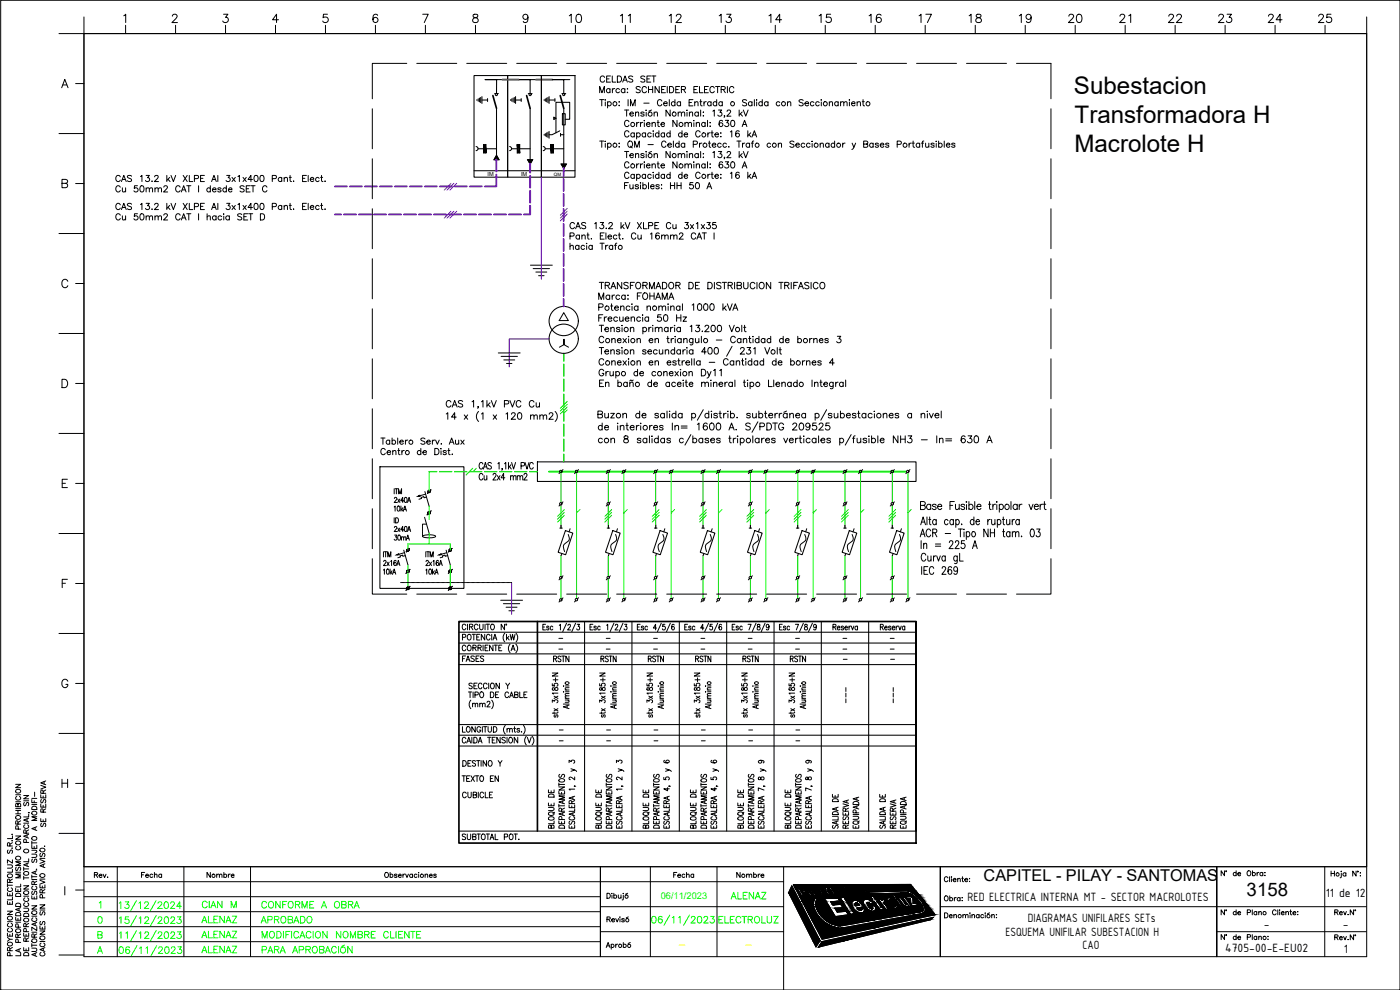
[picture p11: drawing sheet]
<svg xmlns="http://www.w3.org/2000/svg" width="420mm" height="297mm" viewBox="0 0 420 297" stroke-linecap="round" stroke-linejoin="round" font-family="sans-serif">
<defs><g id="words">
<g font-size="7.2">
<text x="322.3" y="28.2">Subestacion</text>
<text x="322.5" y="36.9">Transformadora H</text>
<text x="322.4" y="45.6">Macrolote H</text>
</g>
<g font-size="5.7">
<text x="170" y="8.1">10</text>
<text x="185.2" y="8.1">11</text>
<text x="200" y="8.1">12</text>
<text x="214.8" y="8.1">13</text>
<text x="230" y="8.1">14</text>
<text x="244.8" y="8.1">15</text>
<text x="260" y="8.1">16</text>
<text x="274.8" y="8.1">17</text>
<text x="290" y="8.1">18</text>
<text x="305.2" y="8.1">19</text>
<text x="319.6" y="8.1">20</text>
<text x="335.1" y="8.1">21</text>
<text x="349.6" y="8.1">22</text>
<text x="364.8" y="8.1">23</text>
<text x="379.6" y="8.1">24</text>
<text x="394.8" y="8.1">25</text>
</g>
<text font-size="5.6" x="374.1" y="268.9">3158</text>
<g font-size="5.3" fill="#0f0">
<text x="60" y="273.8">CIAN M</text>
<text x="77.6" y="273.8">CONFORME A OBRA</text>
<text x="218.4" y="270.9">ALENAZ</text>
<text x="77.6" y="278.3">APROBADO</text>
<text x="214.8" y="278.3">ELECTROLUZ</text>
<text x="59.6" y="287.2">ALENAZ</text>
<text x="59.6" y="282.6">ALENAZ</text>
</g>
<g font-size="4.9">
<text x="179.2" y="25.8">CELDAS SET</text>
<text x="178.9" y="87.8">TRANSFORMADOR DE DISTRIBUCION TRIFASICO</text>
<text x="178.9" y="94.2">Potencia nominal 1000 kVA</text>
<text x="178.9" y="91">Marca: FOHAMA</text>
<text x="295.2" y="264.2">CAPITEL - PILAY - SANTOMAS</text>
</g>
<g font-size="4.9" fill="#0f0">
<text x="59.6" y="278">ALENAZ</text>
<text x="28.2" y="287.2">A</text>
<text x="77.6" y="282.6">MODIFICACION NOMBRE CLIENTE</text>
</g>
<g font-size="4.4">
<text x="14.8" y="249.4" transform="rotate(-90 14.8 249.4)">SE RESERVA</text>
<text x="41.6" y="264.6">Fecha</text>
<text x="61.4" y="264.6">Nombre</text>
<text x="201.4" y="264.6">Fecha</text>
<text x="220.1" y="264.6">Nombre</text>
</g>
<g font-size="3.9">
<text x="397.9" y="269">11 de 12</text>
<text x="290.4" y="270.3">RED ELECTRICA INTERNA MT - SECTOR MACROLOTES</text>
<text x="301.8" y="280.8">ESQUEMA UNIFILAR SUBESTACION H</text>
<text x="308.4" y="276.6">DIAGRAMAS UNIFILARES SETs</text>
<text x="379.3" y="278.5">-</text>
<text x="403" y="278.5">-</text>
<text x="324.9" y="284.9">CAO</text>
<text x="367.7" y="285.6">4705-00-E-EU02</text>
<text x="403.3" y="285.9">1</text>
</g>
<text font-size="2.8" fill="#0f0" x="198.3" y="269.7">06/11/2023</text>
<g font-size="2.6" fill="#ff0">
<text x="202.8" y="284.7">-</text>
<text x="223" y="284.7">-</text>
</g>
<g font-size="1.7">
<text x="146.3" y="52.8">IM</text>
<text x="156.4" y="52.8">IM</text>
</g>
<text font-size="1.4" x="166.2" y="52.8">QM</text>
</g></defs>
<!-- layer: PDF9_Elementos -->
<g fill="#000" stroke="#000" stroke-width=".3">
<path d="M149 46.6l.8 1.3h-1.5zM158.4 47.9h1.4l-.7 1.3zM168.4 49.2h1.6l-.8 1.3z"/>
<path d="M145.1 43.4l.2 2.5v-2.5zM145.1 43.4l.2 2.5h-.2z"/>
<path d="M145.7 43.4l.2 2.5v-2.5zM145.7 43.4l.2 2.5h-.2z"/>
<path d="M155.2 43.4l.2 2.5v-2.5zM155.2 43.4l.2 2.5h-.2z"/>
<path d="M155.8 43.4l.2 2.5v-2.5zM155.8 43.4l.2 2.5h-.2z"/>
<path d="M165.3 43.4l.2 2.5v-2.5zM165.3 43.4l.2 2.5h-.2z"/>
<path d="M165.8 43.4l.3 2.5v-2.5zM165.8 43.4l.3 2.5h-.3z"/>
</g>
<!-- layer: PDF9_ELE-Tableros -->
<path d="M137.7 186.5h137.2v66.5h-137.2zM161.3 186.5v62.9" fill="none" stroke="#000" stroke-width=".5"/>
<!-- layer: PDF9_Elementos -->
<g fill="none" stroke="#000" stroke-width=".31">
<path d="M142.3 22.7h10.1v30.5h-10.1zM143.1 29.9v.2M143.5 29.6v.8M143.9 29.4v1.2M144.3 29.2v1.6M144.6 29v2M144.6 30h1.7M146.3 29.6v.9M148.4 28.1h1.2M149 32.5v14.1M150.8 23.9h-5.2h3.4v4.2M152.4 22.7h10.1v30.5h-10.1z"/>
<path d="M153.3 29.9v.2M153.6 29.6v.8M154 29.4v1.2M154.4 29.2v1.6M154.7 30h1.7M154.7 29v2M156.4 29.6v.9M158.5 28.1h1.2M159.1 32.5v15.4M160.9 23.9h-5.2h3.4v4.2M162.5 22.7h10.1v30.5h-10.1zM163.3 29.9v.2"/>
<path d="M163.7 29.6v.8M164.1 29.4v1.2M164.1 39.9v1.1M164.4 29.2v1.6M164.4 39.7v1.5M164.8 30h1.7M164.8 29v2M164.8 39.4v2.1M166.2 35.1l.6 .4-.6 .4zM166.5 29.6v.9M168 39.3l-2.3 1.1h-.9M168.6 28.1h1.2"/>
<path d="M168.8 34.1h.8v3.4h-.8zM169.2 32.5v16.7M169.6 35.8h1.4v-5.1h-4.2v9.2M171 23.9h-5.2h3.4v4.2M142.3 51.2h30.3M142.9 44a.61 .61 0 0 1 .6 .6 .61 .61 0 0 1-.6 .6M143.5 44.6h1.8M145.8 44.6h3.2M149 46.6l.8 1.3h-1.5zM152.9 44a.61 .61 0 0 1 .6 .6 .61 .61 0 0 1-.6 .6M153.6 44.6h1.7M155.9 44.6h3.2"/>
<path d="M158.4 47.9h1.4l-.7 1.3zM163 44a.61 .61 0 0 1 .6 .6 .61 .61 0 0 1-.6 .6M163.3 40.3v.3M163.7 44.6h1.7M163.7 40.1v.7M165.9 44.6h3.3M168.2 40v.9M168.2 40.4h1M168.4 49.2h1.6l-.8 1.3z"/>
</g>
<path d="M147.9 28.7l1.1 3.8M158 28.7l1.1 3.8M168.1 28.7l1.1 3.8" fill="none" stroke="#000" stroke-width=".5"/>
<!-- layer: PDF9_CD-ELECTRICIDAD -->
<path d="M150.8 23.9h4.9M160.9 23.9h4.9" fill="none" stroke="#f00" stroke-width=".59"/>
<!-- layer: PDF9_MT-Unifilar_MT -->
<path d="M162.5 53.2v30.5M164.8 101.7h-12v8.4" fill="none" stroke="#00f" stroke-width=".3"/>
<path d="M159.2 79.6h6.6M160 80.6h4.9M160.8 81.6h3.3M161.6 82.7h1.7M149.5 105.9h6.6M150.4 106.9h4.9M151.2 108h3.3M152 109.1h1.6" fill="none" stroke="#000" stroke-width=".3"/>
<g fill="none" stroke="#000" stroke-width=".31">
<path d="M161.3 138.6h113.6v5.9h-113.6z"/>
<circle cx="169.2" cy="96.3" r="4.4"/>
<circle cx="169.2" cy="101.6" r="4.4"/>
</g>
<path d="M169.2 106.1v2.3M169.2 109.2v3.7M169.2 113.7v3.7M169.2 118.3v3.6M169.2 122.8v3.6M169.2 127.3v3.6M169.2 131.8v3.6M169.2 136.3v2.3" fill="none" stroke="#0d0" stroke-width=".41"/>
<!-- layer: PDF9_ELE-Tableros -->
<g fill="none" stroke="#000" stroke-width=".3">
<path d="M138.8 191.2l.9-.1v-.6l-.9-.2v1.7M138.8 197.6h.6M139.7 196.8h-.9v1.7M139.8 187.7a.54 .54 0 0 0-.6-.4 .54 .54 0 0 0-.5 .6v.4a.54 .54 0 0 0 .4 .7 .54 .54 0 0 0 .7-.5M139.8 194a.54 .54 0 0 0-.7-.4 .54 .54 0 0 0-.4 .6v.5a.54 .54 0 0 0 .5 .6 .54 .54 0 0 0 .6-.4M139.9 198.5l.5-1.7 .6 1.7M140.1 197.9h.7M140.3 187.3v1.7M140.4 190.6l.3-.3a.87 .87 0 0 1 .7 .9 .87 .87 0 0 1-.7 .8l-.5-.6zM140.4 193.8l.3-.2a.82 .82 0 0 1 .7 .9 .82 .82 0 0 1-.9 .7l-.3-.5zM140.9 188.1l.9-.1 .1-.6-1-.1v1.7M141.4 188.1l.5 .9"/>
<path d="M141.7 190.3h1M141.9 194.4l.9-.1 .1-.5-1-.2v1.7M142.2 190.3v1.7M142.4 197l-.4-.2-.6 .1v.4l.8 .5 .2 .5-.4 .2-.7-.2M142.4 194.4l.5 .9M142.9 197.6h.5M143.1 191.1h.6M143.4 187.7a.56 .56 0 0 0-.6-.4 .56 .56 0 0 0-.4 .6v.4a.56 .56 0 0 0 .4 .7 .56 .56 0 0 0 .6-.5M143.4 194.4l.9-.1v-.6l-.9-.1v1.7M143.8 196.8h-.9v1.7h.9M143.9 187.3v1.2l.5 .5 .5-.3 .1-1.4M143.9 194.4l.5 .9"/>
<path d="M144 190.3h-.9v1.7h.9M145 193.6v1.7M145.2 197l-.4-.2-.6 .2 .1 .4 .8 .4 .1 .5-.4 .2-.6-.2M145.5 190.3v1.7l-1.1-1.7v1.7M145.6 187.3v1.7M145.6 194.4h.5M145.9 187.3h1M146.4 187.3v1.7M146.5 193.6h-.9v1.7h.9M147.1 190.7a.56 .56 0 0 0-.7-.4 .56 .56 0 0 0-.4 .7v.4a.56 .56 0 0 0 .4 .6 .56 .56 0 0 0 .7-.4M147.5 187.3h.1a.85 .85 0 0 1 .8 .8 .85 .85 0 0 1-.8 .9 1.13 1.13 0 0 1-.1-1.7zM147.6 190.3v1.7"/>
<path d="M147.9 192l.6-1.7 .6 1.7M147.9 193.6v1.7l-1-1.7v1.7M148.1 191.4h.8M148.3 193.6h1M148.8 193.6v1.7M149.7 194.4h.6M150.6 193.6h-.9v1.7h.9M151.4 187.3v1.7l-1-1.7v1.7M151.5 190a1.89 1.89 0 0 0 0 2.6M152 190.3v1.7M152.3 191.4l.5 .6M152.7 190.9l-.7 .8"/>
<path d="M153.1 193.3a1.89 1.89 0 0 0 0 2.5M153.1 190.3l.4 1.7 .3-1.7 .4 1.7 .4-1.7M153.4 195.3l.6-1.7 .6 1.7M153.6 194.7h.7M154.8 193.3a1.8 1.8 0 0 1 0 2.5M154.9 190a1.89 1.89 0 0 1 0 2.6M162.9 188.1h.5M163.7 187.3h-.8v1.7h.8M164.8 188.1l-.3-.3-.4 .2v.3l.7 .5-.3 .2-.4-.2M165.9 188.1l-.1-.1a.47 .47 0 0 0-.7 .5 .47 .47 0 0 0 .8 .3M166.1 197.7l.8-.1 .1-.6-.9-.2v1.8M166.6 197.7l.4 .9"/>
<path d="M167.7 191.5h1.2M167.7 194.8h1.2M167.8 187.6l.4-.3v1.7M168.3 197.1l-.3-.3-.6 .3 .2 .4 .6 .3a.47 .47 0 0 1-.1 .7 .47 .47 0 0 1-.7-.2M168.6 196.8h.9M169 196.8v1.8M170 187l-1.1 2.5M170.4 187.7l.1-.3 .5-.1 .2 .5-.9 1.2h1M170.8 196.8v1.8l-1-1.8v1.8M172.8 187l-1.2 2.5M173.2 187.3h.7l-.4 .7a.48 .48 0 0 1 .4 .7 .48 .48 0 0 1-.8 0M177.1 188.1h.5"/>
<path d="M177.9 187.3h-.8v1.7h.8M179 188.1l-.3-.3-.5 .3 .7 .4v.4l-.4 .1-.3-.2M180.1 188.1l-.1-.1a.47 .47 0 0 0-.7 .5 .47 .47 0 0 0 .8 .3M180.3 197.7l.8-.1 .1-.6-.9-.2v1.8M180.8 197.7l.5 .9M181.9 191.5h1.2M181.9 194.8h1.2M182.1 187.6l.3-.3v1.7M182.6 197.1l-.4-.3-.6 .3 .2 .4 .6 .3a.47 .47 0 0 1-.1 .7 .47 .47 0 0 1-.7-.2M182.8 196.8h.9M183.3 196.8v1.8M184.2 187l-1.1 2.5"/>
<path d="M184.7 187.7v-.3a.47 .47 0 0 1 .7 .1 .47 .47 0 0 1-.2 .7l-.6 .8h.9M184.9 196.8v1.8l-.9-1.8v1.8M187 187l-1.2 2.5M187.4 187.3h.7l-.4 .7a.48 .48 0 0 1 .5 .7 .48 .48 0 0 1-.9 0M191.3 188.1h.5M192.1 187.3h-.8v1.7h.8M193.2 188.1l-.3-.3-.5 .3 .7 .4v.4l-.4 .1-.3-.2M194.3 188.1a.52 .52 0 0 0-.8 .2 .52 .52 0 0 0 .6 .7l.2-.2M194.6 197.7l.7-.1v-.7l-.7-.1v1.8M195 197.7l.5 .9M196.2 191.5h1.1M196.2 194.8h1.1"/>
<path d="M196.7 197.1l-.3-.3-.6 .3 .2 .4 .7 .4-.1 .6-.4 .1-.4-.3M197 196.8h.9M197 188.4h-.9l.6-1.1v1.7M197.5 196.8v1.8M198.5 187l-1.2 2.5M199.1 196.8v1.8l-.9-1.8v1.8M199.6 187.3h-.7v.7a.51 .51 0 0 1 .7 .1 .51 .51 0 0 1-.1 .7 .51 .51 0 0 1-.7-.1M201.2 187l-1.2 2.5M202.3 187.5l-.1-.1a.84 .84 0 0 0-.8 .7 .84 .84 0 0 0 .5 .9 .46 .46 0 0 0 .5-.6 .46 .46 0 0 0-.7-.2l-.1 .2M205.5 188.1h.5M206.3 187.3h-.8v1.7h.8M207.4 188.1l-.3-.3-.4 .3 .6 .4v.4l-.4 .1-.2-.2"/>
<path d="M208.6 188.1a.52 .52 0 0 0-.9 .2 .52 .52 0 0 0 .6 .7l.3-.2M208.7 197.7l.8-.1 .1-.6-.9-.2v1.8M209.2 197.7l.5 .9M210.4 191.5h1.1M210.4 194.8h1.1M211 197.1l-.4-.3-.5 .3 .1 .4 .7 .4-.1 .6-.4 .1-.3-.3M211.2 196.8h.9M211.2 188.4h-.9l.6-1.1v1.7M211.7 196.8v1.8M212.7 187l-1.2 2.5M213.3 196.8v1.8l-.8-1.8v1.8M213.8 187.3h-.7v.7a.49 .49 0 0 1 .7 .1 .49 .49 0 0 1-.1 .7 .49 .49 0 0 1-.7-.1"/>
<path d="M215.4 187l-1.2 2.5M216.6 187.5l-.1-.1a.84 .84 0 0 0-.9 .7 .84 .84 0 0 0 .5 .9 .46 .46 0 0 0 .5-.6 .46 .46 0 0 0-.7-.2l-.1 .2M219.7 188.1h.5M220.6 187.3h-.9v1.7h.9M221.6 188.1l-.3-.3-.4 .3 .6 .4v.4l-.4 .1-.2-.2M222.8 188.1l-.2-.1a.47 .47 0 0 0-.6 .5 .47 .47 0 0 0 .8 .3M223 197.7l.7-.1 .1-.6-.8-.2v1.8M223.4 197.7l.5 .9M224.5 187.3h.9l-.6 1.7M224.6 191.5h1.1M224.6 194.8h1.1M225.1 197.1l-.2-.3-.6 .3 .2 .5 .6 .2v.7l-.5 .1-.3-.3"/>
<path d="M225.4 196.8h.9M225.9 196.8v1.8M226.9 187l-1.2 2.5M227.4 187.4v.4a.65 .65 0 0 1 .6 .4 .65 .65 0 0 1-.2 .8 .53 .53 0 0 1-.6-.5 .53 .53 0 0 1 .7-.5l.1-.6zM227.6 196.8v1.8l-.9-1.8v1.8M229.6 187l-1.1 2.5M230.8 187.8l-.2 .5a.48 .48 0 0 1-.6-.5 .48 .48 0 0 1 .6-.4l.2 .4-.2 1.1h-.5l-.1-.1M233.9 188.1h.6M234.8 187.3h-.9v1.7h.9M235.8 188.1l-.3-.3-.4 .3 .6 .4v.4l-.3 .1-.3-.2M237 188.1a.48 .48 0 0 0-.7-.1 .48 .48 0 0 0 0 .8l.2 .2 .5-.2M237.2 197.7l.8-.1v-.6l-.8-.2v1.8"/>
<path d="M237.6 197.7l.4 .9M238.7 187.3h.9l-.6 1.7M238.8 191.5h1.1M238.8 194.8h1.1M239.4 197.1l-.4-.3-.5 .3 .2 .5 .6 .2a.48 .48 0 0 1-.1 .8 .48 .48 0 0 1-.7-.3M239.6 196.8h.9M240.1 196.8v1.8M241.1 187l-1.1 2.5M241.6 187.4v.4a.62 .62 0 0 1 .7 .5 .62 .62 0 0 1-.3 .7 .53 .53 0 0 1-.6-.6 .53 .53 0 0 1 .7-.4l.1-.6zM241.8 196.8v1.8l-1-1.8v1.8M243.8 187l-1.2 2.5M245 187.8l-.4 .5a.49 .49 0 0 1-.4-.5 .49 .49 0 0 1 .6-.4l.2 .4a.85 .85 0 0 1-.5 1.2l-.3-.2"/>
<path d="M250 188.1l.9-.1v-.5l-.9-.2v1.7M250.5 188.1l.4 .9M251.3 188.3h.7v-.3a.47 .47 0 0 0-.6 .1 .47 .47 0 0 0 0 .6 .47 .47 0 0 0 .6 .1M253 191.5h1.1M253 194.8h1.1M253.1 197.8h1.1M253.2 188.1l-.3-.3-.5 .3 .7 .4v.4l-.4 .1-.3-.2M253.5 188.3h.8l-.1-.3a.47 .47 0 0 0-.7 .5 .47 .47 0 0 0 .8 .3M254.8 187.8v1.2M255.3 187.8l-.5 .5M255.5 187.8l.4 1.2 .4-1.2M257.4 188.1a.48 .48 0 0 0-.7-.1 .48 .48 0 0 0-.1 .8l.3 .2 .5-.2"/>
<path d="M257.4 187.8v1.2M264.2 188.1l.8-.1v-.6l-.8-.1v1.7M264.6 188.1l.5 .9M265.5 188.3h.8l-.1-.3a.47 .47 0 0 0-.6 .1 .47 .47 0 0 0 0 .6 .47 .47 0 0 0 .7 .1M267.2 191.5h1.2M267.2 194.8h1.2M267.3 197.8h1.1M267.4 188.1l-.3-.3-.5 .3 .7 .4v.4l-.4 .1-.3-.2M267.8 188.3h.7l-.1-.3a.53 .53 0 0 0-.7 .4 .53 .53 0 0 0 .6 .6l.2-.2M268.9 187.8v1.2M269.5 187.8l-.6 .5M269.7 187.8l.4 1.2 .4-1.2"/>
<path d="M271.5 188.1l-.1-.1a.47 .47 0 0 0-.6 .5 .47 .47 0 0 0 .7 .3M271.5 187.8v1.2M138.8 218v1.7h.8M140.2 218.1l.2-.1a.79 .79 0 0 1 .7 .9 .79 .79 0 0 1-.9 .7l-.3-.5zM140.6 207.6h1M141.1 207.6v1.7M141.3 210.1a1.86 1.86 0 0 0 0 2.5M141.7 205.2l-.3-.2-.7 .2 .2 .4 .8 .4-.1 .6-.5 .1-.4-.3M141.8 211.3l.4-.3 .3 .1 .1 1M141.8 211v1.1M142 207.6v1.7M142.2 205.8h.6"/>
<path d="M142.5 208.5l1-.1v-.6l-1-.2v1.7M142.6 218v1.7l-1-1.7v1.7M142.6 211.3l.4-.3 .3 .1 .1 1M143.2 205h-1v1.7h1M144 211.3l.4-.3 .3 .1 .1 1M144 211v1.1M144.2 207.7a.83 .83 0 0 1 1.1 .6 .83 .83 0 0 1-.6 1 .91 .91 0 0 1-.8-.6 .91 .91 0 0 1 .3-1zM144.3 218.4a.58 .58 0 0 0-.7-.4 .58 .58 0 0 0-.5 .6v.5a.57 .57 0 0 0 .6 .6 .57 .57 0 0 0 .6-.6h-.4M144.6 205.3a.57 .57 0 0 0-.6-.3 .57 .57 0 0 0-.5 .6v.4a.56 .56 0 0 0 .5 .7 .56 .56 0 0 0 .6-.5M144.8 218v1.7M144.8 211.3l.4-.3 .3 .1 .1 1M145.1 218h1"/>
<path d="M145.6 218v1.7M146.2 210.8l.2-.4h.4l.2 .5-.9 1.2h1M146.2 205.3a.55 .55 0 0 0-.7-.3 .55 .55 0 0 0-.4 .6v.4a.55 .55 0 0 0 .4 .7 .55 .55 0 0 0 .7-.5M146.5 218v1.2l.4 .5 .5-.3 .1-1.4M146.7 205v1.7M147.2 207.6a.89 .89 0 0 1 1 .6 .89 .89 0 0 1-.5 1.1h-.5zM147.3 205.2l.2-.2a.79 .79 0 0 1 .9 .8 .79 .79 0 0 1-.9 .8l-.3-.6zM147.6 210.1a1.86 1.86 0 0 1 0 2.5M148.1 218h.5a.87 .87 0 0 1 .5 1.1 .87 .87 0 0 1-1 .6zM148.7 208.4h.6M149.7 207.6h-1v1.7h1M149.9 205v1.7l-1-1.7v1.7"/>
<path d="M151.7 217.7a1.8 1.8 0 0 0 0 2.5M151.8 205l.6 .8v.9M152.2 218.9l.3-.3h.4v1.1M152.2 218.6v1.1M152.6 208a.57 .57 0 0 0-.6-.4 .57 .57 0 0 0-.5 .7v.4a.56 .56 0 0 0 .5 .6 .56 .56 0 0 0 .6-.4M152.9 218.9l.4-.3h.4l.1 1.1M152.9 209.3l.6-1.7 .6 1.7M152.9 205l-.5 .8M153.1 208.7h.8M154.2 218.6h.5M154.4 218v1.4l.4 .3M154.4 208.4h.9l.1-.6-1-.2v1.7l1-.1v-.6l-.3-.2"/>
<path d="M155.9 218.8l-.3-.2-.5 .2 .8 .4v.4l-.5 .1-.3-.3M156 207.6v1.7h.9M156.4 219.6h.2zM157.1 217.7a1.89 1.89 0 0 1 0 2.5M157.2 208.4h.6M158.2 207.6h-1v1.7h1M165.8 210.7v-.7l.6 .4a.5 .5 0 0 1 .8-.4 .5 .5 0 0 1-.1 .9M165.8 205.1v.7h.7a.48 .48 0 0 1 0-.7 .48 .48 0 0 1 .7 .1 .48 .48 0 0 1-.1 .7M165.8 201.9h1.6l-1.6 .9h1.6M165.8 206.4v.6h.5a.63 .63 0 0 1 .4-.6 .63 .63 0 0 1 .7 .2 .54 .54 0 0 1-.5 .6 .54 .54 0 0 1-.5-.7zM166 204h1.4M166.3 213.7v.5"/>
<path d="M166.3 212.6l1.1 .7M166.3 208.9l1.1 .7M166.6 214.5l-.3 .2 .1 .4h.3l.2-.6h.3l.2 .2-.2 .5M166.7 203.4v1.1M167.4 213.7l-.3 .3h-1.3M167.4 208h-1.6l.3 .3M167.4 212.6l-1.1 .7M167.4 208.9l-1.1 .7M167.8 219h1.2M169.1 207.6h.1zM169.1 205.8h.1zM169.1 211.2h1.7"/>
<path d="M169.6 210h1.2M169.6 209.5h1.2M169.6 207h1.2M169.7 204.7a.54 .54 0 0 1 .7-.2 .54 .54 0 0 1 .3 .7 .54 .54 0 0 1-.7 .2 .54 .54 0 0 1-.3-.7zM169.7 205.8h1.1M169.7 207.6h1.1M170.2 211.7v.7M170.4 210l.4 .3-.1 .4h-1.1M170.8 211.6l-1.7 .5 1.7 .5M170.8 208.8l-1.1 .1v.4l.3 .2M170.8 208.1l-1.1 .1-.1 .3 .4 .3M170.8 206.3l-1.1 .1-.1 .3 .4 .3"/>
<path d="M180 210.7v-.7l.6 .4a.5 .5 0 0 1 .8-.4 .5 .5 0 0 1-.1 .9M180 205.1v.7h.7a.5 .5 0 0 1 0-.7 .5 .5 0 0 1 .7 .1 .5 .5 0 0 1-.1 .7M180 201.9h1.6l-1.6 .9h1.6M180.1 206.4v.6h.4a.62 .62 0 0 1 .4-.6 .62 .62 0 0 1 .7 .2 .58 .58 0 0 1-.7 .5 .58 .58 0 0 1-.4-.7zM180.2 204h1.4M180.5 213.7v.5M180.5 212.6l1.1 .7M180.5 208.9l1.1 .7M180.8 214.5l-.3 .2 .3 .5 .4-.7h.4v.4l-.2 .3M180.9 203.4v1.1M181.6 213.7l-.3 .3h-1.3M181.6 208h-1.6l.3 .3"/>
<path d="M181.6 212.6l-1.1 .7M181.6 208.9l-1.1 .7M182.1 219h1.1M183.3 207.6h.1zM183.3 205.8h.1zM183.3 211.2h1.7M183.8 210h1.2M183.8 209.5h1.2M183.8 207h1.2M183.9 205.8h1.1M183.9 207.6h1.1M184.4 211.7v.7"/>
<path d="M184.7 210l.3 .3-.1 .4h-1.1M185 211.6l-1.7 .5 1.7 .5M185 208.8l-1.1 .1-.1 .3 .4 .3M185 208.1l-1.1 .1-.1 .3 .4 .3M185 206.3l-1.1 .1-.1 .3 .4 .3M194.2 210.7v-.7l.6 .4a.5 .5 0 0 1 .8-.4 .5 .5 0 0 1-.1 .9M194.2 205.1v.7h.7a.5 .5 0 0 1 0-.7 .5 .5 0 0 1 .7 .1 .5 .5 0 0 1-.1 .7M194.2 201.9h1.6l-1.6 .9h1.6M194.2 206.4v.6h.5a.62 .62 0 0 1 .4-.6 .62 .62 0 0 1 .7 .2 .58 .58 0 0 1-.7 .5 .58 .58 0 0 1-.4-.7zM194.4 204h1.4M194.7 213.7v.5M194.7 212.6l1.1 .7"/>
<path d="M194.7 208.9l1.1 .7M195 214.5l-.3 .2 .1 .4h.3l.3-.6h.2l.2 .2-.2 .5M195.1 203.4v1.1M195.8 213.7l-.3 .3h-1.3M195.8 208h-1.6l.3 .3M195.8 212.6l-1.1 .7M195.8 208.9l-1.1 .7M196.3 219h1.1M197.5 207.6h.1zM197.5 205.8h.1zM197.5 211.2h1.7M198.1 210h1.1"/>
<path d="M198.1 209.5h1.1M198.1 207h1.1M198.1 205.8h1.1M198.1 207.6h1.1M198.6 211.7v.7M198.9 210l.3 .3-.1 .4h-1M199.2 211.6l-1.7 .5 1.7 .5M199.2 208.8l-1.1 .1 .2 .6M199.2 208.1l-1.1 .1v.3l.2 .3M199.2 206.3l-1.1 .1v.3l.2 .3M208.4 210.7v-.7l.6 .4a.5 .5 0 0 1 .8-.4 .5 .5 0 0 1-.1 .9M208.4 205.1v.7h.7a.5 .5 0 0 1 0-.7 .5 .5 0 0 1 .7 .1 .5 .5 0 0 1-.1 .7"/>
<path d="M208.4 201.9h1.7l-1.7 .9h1.7M208.4 206.4v.6h.5a.62 .62 0 0 1 .4-.6 .62 .62 0 0 1 .8 .2 .58 .58 0 0 1-.7 .5 .58 .58 0 0 1-.5-.7zM208.6 204h1.5M208.9 213.7v.5M208.9 212.6l1.2 .7M208.9 208.9l1.2 .7M209.2 214.5l-.3 .2 .3 .5 .4-.7h.4l.1 .4-.3 .3M209.3 203.4v1.1M210.1 213.7l-.4 .3h-1.3M210.1 208h-1.7l.3 .3M210.1 212.6l-1.2 .7M210.1 208.9l-1.2 .7"/>
<path d="M210.5 219h1.1M211.7 207.6h.1zM211.7 205.8h.1zM211.7 211.2h1.7M212.3 210h1.1M212.3 209.5h1.1M212.3 207h1.1M212.3 205.8h1.1M212.3 207.6h1.1M212.8 211.7v.7M213.1 210l.3 .3-.1 .4h-1M213.4 211.6l-1.7 .5 1.7 .5"/>
<path d="M213.4 208.8l-1.1 .1 .3 .6M213.4 208.1l-1.1 .1v.3l.3 .3M213.4 206.3l-1.1 .1v.3l.3 .3M222.6 210.7v-.7l.6 .4v-.2a.52 .52 0 0 1 .9-.2 .52 .52 0 0 1-.1 .9M222.6 205.1v.7h.7a.49 .49 0 0 1 0-.7 .49 .49 0 0 1 .7 .1 .49 .49 0 0 1 0 .7M222.6 201.9h1.7l-1.7 .9h1.7M222.6 206.4v.6h.5a.62 .62 0 0 1 .4-.6 .62 .62 0 0 1 .8 .2 .58 .58 0 0 1-.7 .5 .58 .58 0 0 1-.5-.7zM222.8 204h1.5M223.1 213.7v.5M223.1 212.6l1.2 .7M223.1 208.9l1.2 .7M223.4 214.5l-.3 .2 .1 .4h.4l.2-.6h.3l.2 .2-.2 .5"/>
<path d="M223.6 203.4v1.1M224.3 213.7l-.3 .3h-1.4M224.3 208h-1.7l.3 .3M224.3 212.6l-1.2 .7M224.3 208.9l-1.2 .7M224.7 219h1.2M225.9 207.6h.2zM225.9 205.8h.2zM225.9 211.2h1.7M226.5 210h1.1M226.5 209.5h1.1M226.5 207h1.1"/>
<path d="M226.6 205.8h1M226.6 207.6h1M227 211.7v.7M227.2 210l.4 .3-.1 .4h-1M227.6 211.6l-1.7 .5 1.7 .5M227.6 208.8l-1 .1-.1 .3 .3 .3M227.6 208.1l-1 .1-.1 .3 .3 .3M227.6 206.3l-1 .1-.1 .3 .3 .3M236.8 210.7v-.7l.7 .4a.48 .48 0 0 1 .7-.4 .48 .48 0 0 1-.1 .9M236.8 205.1v.7h.7a.49 .49 0 0 1 0-.7 .49 .49 0 0 1 .8 .1 .49 .49 0 0 1-.2 .7M236.8 201.9h1.7l-1.7 .9h1.7M236.9 206.4v.6h.4a.63 .63 0 0 1 .4-.7 .63 .63 0 0 1 .8 .3 .53 .53 0 0 1-.6 .6 .53 .53 0 0 1-.4-.7z"/>
<path d="M237 204h1.5M237.3 213.7v.5M237.3 212.6l1.2 .7M237.3 208.9l1.2 .7M237.6 214.5l-.3 .2 .3 .5 .4-.7h.4l.1 .4-.3 .3M237.7 203.4v1.1M238.5 213.7l-.4 .3h-1.3M238.5 208h-1.7l.3 .3M238.5 212.6l-1.2 .7M238.5 208.9l-1.2 .7M238.9 219h1.1M240.1 207.6h.2z"/>
<path d="M240.1 205.8h.2zM240.1 211.2h1.7M240.6 210h1.2M240.6 209.5h1.2M240.6 207h1.2M240.7 205.8h1.1M240.7 207.6h1.1M241.2 211.7v.7M241.5 210l.3 .3-.1 .4h-1.1M241.8 211.6l-1.7 .5 1.7 .5M241.8 208.8l-1.1 .1-.1 .3 .4 .3M241.8 208.1l-1.1 .1-.1 .3 .4 .3"/>
<path d="M241.8 206.3l-1.1 .1-.1 .3 .4 .3M253.9 206.3v1.2M253.9 208v1.1M253.9 209.7v1.1M268.1 206.3v1.2M268.1 208v1.1M268.1 209.7v1.1M138.7 232.8h1M138.9 228.2h.5a.89 .89 0 0 1 .5 1.1 .89 .89 0 0 1-1 .6zM139.2 232.8v1.7M139.8 221.7a.54 .54 0 0 0-.7-.5 .54 .54 0 0 0-.4 .7v.4a.55 .55 0 0 0 .4 .6 .55 .55 0 0 0 .7-.4M139.9 238.1a.56 .56 0 0 0-.6-.4 .56 .56 0 0 0-.5 .6v.4a.56 .56 0 0 0 .5 .7 .56 .56 0 0 0 .6-.4"/>
<path d="M140 233.6h.7M140.1 222.9l.6-1.7 .6 1.7M140.3 222.4h.7M140.4 237.7v1.2l.5 .5 .5-.3v-1.4M140.4 229h.6M141 232.8h-1v1.7h1M141.4 228.2h-1v1.7h1M141.4 232.8l1 1.7M141.6 221.2v1.7M142 238.5l1-.2v-.5l-1-.1v1.7l1-.2v-.6l-.3-.1M142.2 221.2a.87 .87 0 0 1 1 .9 .87 .87 0 0 1-1 .8zM142.4 232.8l-1 1.7"/>
<path d="M142.7 232.8h1M142.7 228.4l-.3-.2-.7 .2 .2 .4 .8 .4v.4l-.3 .3-.7-.3M143 228.2h1M143.2 232.8v1.7M143.5 222.9l.6-1.7 .6 1.7M143.5 228.2v1.7M143.5 237.7v1.7M143.7 222.4h.7M144.1 233l.3-.2a.81 .81 0 0 1 .8 .8 .81 .81 0 0 1-.9 .8l-.3-.6zM144.4 228.2v1.7M145.1 238.1a.56 .56 0 0 0-.6-.4 .56 .56 0 0 0-.5 .6v.4a.56 .56 0 0 0 .5 .7 .56 .56 0 0 0 .6-.4M145.6 237.7v1.7h.9"/>
<path d="M146 228.2v1.7l-1-1.7v1.7M146.3 221.2h1.1M146.8 228.3a.78 .78 0 0 1 .9 .7 .78 .78 0 0 1-.9 .8l-.3-.6zM146.8 221.2v1.7M146.9 238.5h.5M147.2 233.6h.6M147.7 222h.6M147.8 237.7h-.9v1.7h.9M148.1 232.8h-.9v1.7h.9M148.6 221.2h-.9v1.7h.9M149.5 228.2l.6 .8v.9M149.6 232.8v1.7l-1-1.7v1.7"/>
<path d="M150.1 221.2v1.7l-1-1.7v1.7M150.7 228.2l-.6 .8M151.7 221.5l-.4-.3-.5 .1-.1 .5 .8 .4 .2 .5-.4 .2-.7-.2M152.2 221.2v1.7M152.9 221.3a.78 .78 0 0 1 .9 .8 .78 .78 0 0 1-.9 .7l-.2-.5zM155.4 221.2v1.7l-1.1-1.7v1.7M158 220.9a1.89 1.89 0 0 0 0 2.6M158.3 221.2l.6 1.7 .5-1.7M159.7 220.9a1.8 1.8 0 0 1 0 2.6M164.6 237v.8h1.7v-.8M164.7 238.5a.93 .93 0 0 1 1-.2 .93 .93 0 0 1 .6 .9h-1.7zM165.4 237.3v.5"/>
<path d="M167.7 237.4v.8h1.7v-.8M167.7 236.1h1.7l-1.7 1h1.7M167.7 234a.96 .96 0 0 1 1-.4 .96 .96 0 0 1 .7 .7 .97 .97 0 0 1-.9 .4 .97 .97 0 0 1-.8-.7zM167.7 234.9v.9M167.7 235.4h1.7M167.8 222.3h1.2M168 232.3l-.3 .3 .1 .5 .4 .1 .5-.7 .5-.2 .2 .3-.2 .6M168.5 237.7v.5M169.4 238.8h-1.7l1.7 .5-1.7 .5h1.7M170.8 228.8v-.7l.6 .4a.51 .51 0 0 1 .8-.4 .51 .51 0 0 1-.1 .9M171.3 230.6l1.2 .4-1.2 .4M171.9 239.1v.7"/>
<path d="M172.4 235.8l.4 .1M172.5 238.9l-1.7 .6 1.7 .5M172.5 236.8h-1.7l.3 .3M172.5 233.1v.9l-.8-.7a.46 .46 0 0 0-.7-.1 .46 .46 0 0 0-.1 .7h.3M172.5 231l.5 .5M178.8 237v.8h1.7v-.8M178.9 238.5a.9 .9 0 0 1 1-.2 .9 .9 0 0 1 .6 .9h-1.7zM179.6 237.3v.5M181.9 237.4v.8h1.7v-.8M181.9 236.1h1.7l-1.7 1h1.7M181.9 235.4h1.7M181.9 234.9v.9"/>
<path d="M182.1 222.3h1.1M182.2 233.7a.84 .84 0 0 1 .9-.1 .84 .84 0 0 1 .5 .8 .97 .97 0 0 1-1.7-.4zM182.2 232.3l-.3 .3 .3 .6 .4-.1 .4-.7 .2-.1 .4 .3-.2 .6M182.8 237.7v.5M183.6 238.8h-1.7l1.7 .5-1.7 .5h1.7M185 228.8v-.7l.6 .4a.5 .5 0 0 1 .8-.4 .5 .5 0 0 1-.1 .9M185.5 230.6l1.2 .4-1.2 .4M186.1 239.1v.7M186.6 235.8l.4 .1M186.7 238.9l-1.7 .6 1.7 .5M186.7 236.8h-1.7l.3 .3M186.7 233.1v.9l-1.2-.9-.5 .3 .1 .4 .3 .1"/>
<path d="M186.7 231l.5 .5M193 237v.8h1.7v-.8M193.1 238.5a.92 .92 0 0 1 1-.2 .92 .92 0 0 1 .6 .9h-1.7zM193.8 237.3v.5M196.2 237.4v.8h1.6v-.8M196.2 236.1h1.6l-1.6 1h1.6M196.2 235.4h1.6M196.2 234.9v.9M196.2 233.9a.86 .86 0 0 1 1-.3 .86 .86 0 0 1 .6 .8 .85 .85 0 0 1-1 .3 .85 .85 0 0 1-.6-.8zM196.3 222.3h1.1M196.4 232.3l-.2 .3 .2 .6 .4-.1 .5-.8 .5 .3-.2 .6M197 237.7v.5"/>
<path d="M197.8 238.8h-1.6l1.6 .5-1.6 .5h1.6M199.2 233.2v.7h.7a.5 .5 0 0 1 0-.7 .5 .5 0 0 1 .8 .1 .5 .5 0 0 1-.1 .7M199.4 228.1l-.2 .3a.94 .94 0 0 0 1.7 0 .46 .46 0 0 0-.5-.4 .46 .46 0 0 0-.4 .4 .46 .46 0 0 0 .3 .5M199.7 230.6l1.2 .4-1.2 .4M200.3 236.3v1l-1.1-.6h1.7M200.3 239.1v.7M200.8 235.8l.4 .1M200.9 238.9l-1.7 .6 1.7 .5M200.9 231l.5 .5M207.2 237v.8h1.7v-.8M207.3 238.5a.93 .93 0 0 1 1-.2 .93 .93 0 0 1 .6 .9h-1.7zM208 237.3v.5"/>
<path d="M210.4 237.4v.8h1.7v-.8M210.4 236.1h1.7l-1.7 1h1.7M210.4 235.4h1.7M210.4 234.9v.9M210.4 233.9a.86 .86 0 0 1 1-.3 .86 .86 0 0 1 .6 .8 .85 .85 0 0 1-1 .3 .85 .85 0 0 1-.6-.8zM210.5 222.3h1.1M210.6 232.3l-.2 .3 .2 .6 .4-.1 .4-.7 .6 .1 .1 .4-.3 .3M211.2 237.7v.5M212.1 238.8h-1.7l1.7 .5-1.7 .5h1.7M213.4 233.2v.7h.7a.5 .5 0 0 1 .1-.7 .5 .5 0 0 1 .7 .1 .5 .5 0 0 1-.1 .7M213.6 228.1l-.1 .1a.84 .84 0 0 0 .6 .8 .84 .84 0 0 0 1-.5 .47 .47 0 0 0-.7-.4 .47 .47 0 0 0-.1 .7l.2 .1M214 230.6l1.1 .4-1.1 .4"/>
<path d="M214.5 236.3v1l-1.1-.6h1.7M214.5 239.1v.7M215 235.8l.4 .1M215.1 238.9l-1.7 .6 1.7 .5M215.1 231l.5 .5M221.4 237v.8h1.7v-.8M221.5 238.5a.93 .93 0 0 1 1-.2 .93 .93 0 0 1 .6 .9h-1.7zM222.2 237.3v.5M224.6 237.4v.8h1.7v-.8M224.6 236.1h1.7l-1.7 1h1.7M224.6 235.4h1.7M224.6 234.9v.9"/>
<path d="M224.6 233.9a.95 .95 0 0 1 1.7 .4 .94 .94 0 0 1-1 .4 .94 .94 0 0 1-.7-.7zM224.7 222.3h1.2M224.8 232.3l-.2 .3 .2 .6 .4-.1 .4-.7 .4-.1 .3 .3-.3 .6M225.4 237.7v.5M226.3 238.8h-1.7l1.7 .5-1.7 .5h1.7M227.7 233.2v.7h.5a.58 .58 0 0 1 .4-.8 .58 .58 0 0 1 .7 .6 .62 .62 0 0 1-.8 .2 .62 .62 0 0 1-.3-.7zM228.2 230.6l1.1 .4-1.1 .4M228.2 228.1a.45 .45 0 0 1 .4 .5 .45 .45 0 0 1-.5 .4l-.5-.4a.96 .96 0 0 1 .9-.5 .96 .96 0 0 1 .8 .6l-.2 .2M228.7 239.1v.7M229.2 235.8l.4 .1M229.3 238.9l-1.7 .6 1.7 .5M229.3 237.1l-1.7-.7v.9"/>
<path d="M229.3 231l.6 .5M235.6 237v.8h1.7v-.8M235.7 238.5a.93 .93 0 0 1 1.1-.2 .93 .93 0 0 1 .5 .9h-1.7zM236.4 237.3v.5M238.8 237.4v.8h1.7v-.8M238.8 236.1h1.7l-1.7 1h1.7M238.8 234a.94 .94 0 0 1 .9-.4 .94 .94 0 0 1 .8 .7 .94 .94 0 0 1-1 .4 .94 .94 0 0 1-.7-.7zM238.8 235.4h1.7M238.8 234.9v.9M238.9 222.3h1.1M239 232.3l-.2 .3 .2 .6 .4-.1 .6-.8 .5 .3-.3 .6M239.6 237.7v.5"/>
<path d="M240.5 238.8h-1.7l1.7 .5-1.7 .5h1.7M241.9 233.2v.7h.5a.58 .58 0 0 1 .4-.8 .58 .58 0 0 1 .7 .6 .62 .62 0 0 1-.7 .2 .62 .62 0 0 1-.4-.7zM242.4 230.6l1.1 .4-1.1 .4M242.4 228.1a.45 .45 0 0 1 .5 .5 .45 .45 0 0 1-.6 .4l-.5-.4a.96 .96 0 0 1 .9-.5 .96 .96 0 0 1 .8 .6l-.2 .2M242.9 239.1v.7M243.4 235.8l.4 .1M243.5 238.9l-1.7 .6 1.7 .5M243.5 237.1l-1.7-.7v.9M243.5 231l.6 .5M249.8 238.3v.9h1.7v-.9M249.9 239.9a.96 .96 0 0 1 1-.2 .96 .96 0 0 1 .6 .8h-1.7zM250.6 238.7v.5"/>
<path d="M257.1 239.4v.6M257.7 239.2l-1.7 .5 1.7 .5M264 238.3v.9h1.7v-.9M264.1 239.9a.91 .91 0 0 1 1-.2 .91 .91 0 0 1 .6 .8h-1.7zM264.8 238.7v.5M271.4 239.4v.6M271.9 239.2l-1.7 .5 1.7 .5M139.7 250.5l-.3-.3-.6 .1v.6l.8 .3 .1 .5-.3 .2-.7-.2M140.2 250.2l.1 1.5 .4 .2 .5-.2 .1-1.5M141.9 251.1l.9-.2v-.5l-.9-.2v1.7l.9-.1 .1-.5-.4-.2M143.1 250.2h1.1M143.7 250.2v1.7"/>
<path d="M144.6 250.5l.2-.2a.79 .79 0 0 1 .8 .8 .79 .79 0 0 1-.8 .8l-.4-.6zM145.9 250.2h1M146.4 250.2v1.7M147.1 251.9l.5-1.7 .6 1.7M147.3 251.3h.7M148.6 250.2v1.7h.8M151.4 251.1h.8l.1-.7-.9-.2v1.7M152.9 250.5l.2-.2a.79 .79 0 0 1 .9 .8 .79 .79 0 0 1-.9 .8l-.3-.6zM154.3 250.2h1M154.8 250.2v1.7M155.6 251.9h.2zM164.6 242.3h1.2l.5 .3-.1 .4-.4 .2h-1.2"/>
<path d="M164.6 240.9v.9h1.7v-.9M164.7 245.3a.85 .85 0 0 1 .9-.3 .85 .85 0 0 1 .6 .8 .85 .85 0 0 1-.9 .4 .85 .85 0 0 1-.6-.9zM164.7 243.9a.86 .86 0 0 1 .9-.3 .86 .86 0 0 1 .6 .8 .85 .85 0 0 1-.9 .3 .85 .85 0 0 1-.6-.8zM165.4 247.9l.3-.3 .6 .3v.6h-1.7l.1-.8 .2-.1 .4 .1 .1 .8M165.4 241.2v.6M166.3 246.3v.8h-1.7M166.4 243.7l-.5 .4M167.7 246.3v.8h1.7v-.8M167.7 241.8h1.7M167.7 241.3v.9M167.8 247.8a.92 .92 0 0 1 1.1-.2 .92 .92 0 0 1 .5 .9h-1.7zM168.5 243.4v-.8l-.3-.1-.4 .1-.1 .8h1.7"/>
<path d="M168.5 246.6v.5M168.6 245.9l-.1-.8h-.7l-.1 .8h1.7M168.9 240.3v.7M168.9 243.9v.7M169.4 243.7l-1.7 .5 1.7 .5M169.4 240.1l-1.7 .5 1.7 .6M169.4 242.5l-.9 .4M170.8 247.6v.9h1.7v-.9M170.8 241.5v.8h1.7v-.8M171 246.4l-.2 .3 .2 .6 .4-.1 .6-.8 .4 .1-.1 .8M171.2 245.1l-.4 .1a.78 .78 0 0 0 .8 .8 .78 .78 0 0 0 .8-.8l-.3-.1M171.6 241.1l-.1-.8h-.7v.8h1.7"/>
<path d="M171.6 241.8v.5M171.6 248v.5M171.9 244v.6M172.5 243.8l-1.7 .5 1.7 .5M172.5 242.6v.8h-1.7M172.5 240.2l-.9 .4M178.8 242.3h1.2l.5 .3-.1 .4-.4 .2h-1.2M178.8 240.9v.9h1.7v-.9M178.9 245.3a.83 .83 0 0 1 .9-.3 .83 .83 0 0 1 .6 .8 .84 .84 0 0 1-.9 .4 .84 .84 0 0 1-.6-.9zM178.9 243.9a.84 .84 0 0 1 .9-.3 .84 .84 0 0 1 .6 .8 .84 .84 0 0 1-.9 .3 .84 .84 0 0 1-.6-.8zM179.6 247.9l.3-.3 .6 .3v.6h-1.7l.1-.8 .2-.1 .4 .1 .1 .8M179.6 241.2v.6"/>
<path d="M180.5 246.3v.8h-1.7M180.7 243.7l-.5 .4M181.9 246.3v.8h1.7v-.8M181.9 241.8h1.7M181.9 241.3v.9M182 247.8a.91 .91 0 0 1 1.1-.2 .91 .91 0 0 1 .5 .9h-1.7zM182.8 243.4l-.1-.8h-.6l-.2 .8h1.7M182.8 246.6v.5M182.8 245.9v-.8h-.7l-.2 .8h1.7M183.1 240.3v.7M183.1 243.9v.7M183.6 243.7l-1.7 .5 1.7 .5"/>
<path d="M183.6 240.1l-1.7 .5 1.7 .6M183.6 242.5l-.8 .4M185 247.6v.9h1.7v-.9M185 241.5v.8h1.7v-.8M185.2 246.4l-.2 .3 .2 .6 .4-.1 .4-.7h.6l.1 .5-.3 .3M185.4 245.1a.5 .5 0 0 0-.4 .6 .5 .5 0 0 0 .6 .3l1-.3v-.5l-.3-.1M185.8 241.1l-.1-.8h-.6l-.1 .8h1.7M185.8 241.8v.5M185.8 248v.5M186.1 244v.6M186.7 243.8l-1.7 .5 1.7 .5M186.7 242.6v.8h-1.7"/>
<path d="M186.7 240.2l-.9 .4M193 242.3h1.2l.5 .3-.1 .4-.4 .2h-1.2M193 240.9v.9h1.7v-.9M193.1 245.3a.84 .84 0 0 1 .9-.3 .84 .84 0 0 1 .6 .8 .86 .86 0 0 1-.9 .4 .86 .86 0 0 1-.6-.9zM193.1 243.9a.85 .85 0 0 1 .9-.3 .85 .85 0 0 1 .6 .8 .86 .86 0 0 1-.9 .3 .86 .86 0 0 1-.6-.8zM193.8 247.9l.4-.3 .5 .3v.6h-1.7l.1-.8 .2-.1 .4 .1 .1 .8M193.8 241.2v.6M194.7 246.3v.8h-1.7M194.8 243.7l-.4 .4M196.2 246.3v.8h1.6v-.8M196.2 241.8h1.6M196.2 241.3v.9"/>
<path d="M196.2 247.8a.93 .93 0 0 1 1.1-.2 .93 .93 0 0 1 .5 .9h-1.6zM197 243.4l-.1-.8-.2-.1-.5 .1v.8h1.6M197 246.6v.5M197 245.9l-.1-.8h-.7v.8h1.6M197.3 240.3v.7M197.3 243.9v.7M197.8 243.7l-1.6 .5 1.6 .5M197.8 240.1l-1.6 .5 1.6 .6M197.8 242.5l-.8 .4M199.2 247.6v.9h1.7v-.9M199.2 241.5v.8h1.7v-.8M199.4 246.4l-.2 .3 .2 .6 1-.9 .5 .3-.3 .6"/>
<path d="M199.6 245.1a.5 .5 0 0 0-.4 .5 .5 .5 0 0 0 .6 .4h.4a.5 .5 0 0 0 .7-.3 .5 .5 0 0 0-.4-.6M200 241.1l-.1-.8h-.6l-.1 .8h1.7M200 241.8v.5M200 248v.5M200.3 244v.6M200.9 243.8l-1.7 .5 1.7 .5M200.9 242.6v.8h-1.7M200.9 240.2l-.9 .4M207.2 242.3h1.2l.5 .3-.1 .4-.4 .2h-1.2M207.2 240.9v.9h1.7v-.9M207.3 245.3a.84 .84 0 0 1 1-.3 .84 .84 0 0 1 .5 .8 .86 .86 0 0 1-.9 .4 .86 .86 0 0 1-.6-.9zM207.3 243.9a.85 .85 0 0 1 .9-.3 .85 .85 0 0 1 .6 .8 .86 .86 0 0 1-.9 .3 .86 .86 0 0 1-.6-.8z"/>
<path d="M208 247.9l.3-.3 .6 .3v.6h-1.7l.1-.8 .3-.1 .3 .1 .1 .8M208 241.2v.6M208.9 246.3v.8h-1.7M209.1 243.7l-.5 .4M210.4 246.3v.8h1.7v-.8M210.4 241.8h1.7M210.4 241.3v.9M210.4 247.8a.93 .93 0 0 1 1.1-.2 .93 .93 0 0 1 .6 .9h-1.7zM211.2 243.4l-.1-.8-.3-.1-.4 .1v.8h1.7M211.2 246.6v.5M211.2 245.9v-.8l-.3-.1-.5 .1v.8h1.7M211.5 240.3v.7"/>
<path d="M211.5 243.9v.7M212.1 243.7l-1.7 .5 1.7 .5M212.1 240.1l-1.7 .5 1.7 .6M212.1 242.5l-.9 .4M213.4 247.6v.9h1.7v-.9M213.4 241.5v.8h1.7v-.8M213.6 246.4l-.2 .3 .2 .6 .4-.1 .3-.7a.49 .49 0 0 1 .8 .1 .49 .49 0 0 1-.3 .7M213.8 245.1a.5 .5 0 0 0-.4 .6 .5 .5 0 0 0 .6 .3h.5a.5 .5 0 0 0 .6-.3 .5 .5 0 0 0-.4-.6M214.2 241.1l-.1-.8h-.6l-.1 .8h1.7M214.2 241.8v.5M214.2 248v.5M214.5 244v.6"/>
<path d="M215.1 243.8l-1.7 .5 1.7 .5M215.1 242.6v.8h-1.7M215.1 240.2l-.9 .4M221.4 242.3h1.2l.5 .3-.1 .4-.4 .2h-1.2M221.4 240.9v.9h1.7v-.9M221.5 245.3a.95 .95 0 0 1 1.6 .4 .94 .94 0 0 1-.9 .4 .94 .94 0 0 1-.8-.7zM221.5 243.9a.95 .95 0 0 1 1.6 .4 .93 .93 0 0 1-.9 .4 .93 .93 0 0 1-.8-.7zM222.2 247.9l.3-.3 .6 .3v.6h-1.7l.2-.9 .5 .1 .1 .8M222.2 241.2v.6M223.1 246.3v.8h-1.7M223.3 243.7l-.5 .4M224.6 246.3v.8h1.7v-.8"/>
<path d="M224.6 241.8h1.7M224.6 241.3v.9M224.6 247.8a.93 .93 0 0 1 1.1-.2 .93 .93 0 0 1 .6 .9h-1.7zM225.4 243.4l-.1-.8-.2-.1-.5 .1v.8h1.7M225.4 246.6v.5M225.5 245.9l-.1-.8-.3-.1-.5 .1v.8h1.7M225.7 240.3v.7M225.7 243.9v.7M226.3 243.7l-1.7 .5 1.7 .5M226.3 240.1l-1.7 .5 1.7 .6M226.3 242.5l-.9 .4M227.6 247.6v.9h1.7v-.9"/>
<path d="M227.6 241.5v.8h1.7v-.8M227.8 246.4l-.2 .3 .2 .6 .4-.1 .4-.7a.49 .49 0 0 1 .7 .1 .49 .49 0 0 1-.2 .7M228 245.1a.5 .5 0 0 0-.4 .6 .5 .5 0 0 0 .6 .3h.4a.5 .5 0 0 0 .7-.3 .5 .5 0 0 0-.4-.6M228.4 241.1l-.1-.8h-.6l-.1 .8h1.7M228.4 241.8v.5M228.4 248v.5M228.7 244v.6M229.3 243.8l-1.7 .5 1.7 .5M229.3 242.6v.8h-1.7M229.3 240.2l-.9 .4M235.6 245.4a.97 .97 0 0 1 1-.4 .97 .97 0 0 1 .7 .7 .97 .97 0 0 1-.9 .4 .97 .97 0 0 1-.8-.7zM235.6 242.3h1.2l.5 .3-.1 .4-.4 .2h-1.2"/>
<path d="M235.6 240.9v.9h1.7v-.9M235.7 243.9a.95 .95 0 0 1 1.6 .4 .95 .95 0 0 1-.9 .4 .95 .95 0 0 1-.8-.7zM236.4 247.9l.3-.3 .6 .3v.6h-1.7l.2-.9 .6 .1v.8M236.4 241.2v.6M237.3 246.3v.8h-1.7M237.5 243.7l-.5 .4M238.8 246.3v.8h1.7v-.8M238.8 241.8h1.7M238.8 241.3v.9M238.9 247.8a.9 .9 0 0 1 1-.2 .9 .9 0 0 1 .6 .9h-1.7zM239.6 243.4l-.1-.8-.2-.1-.4 .1-.1 .8h1.7M239.6 246.6v.5"/>
<path d="M239.6 245.9v-.8l-.3-.1-.4 .1-.1 .8h1.7M239.9 240.3v.7M239.9 243.9v.7M240.5 243.7l-1.7 .5 1.7 .5M240.5 240.1l-1.7 .5 1.7 .6M240.5 242.5l-.9 .4M241.8 247.6v.9h1.7v-.9M241.8 241.5v.8h1.7v-.8M242 246.4l-.2 .3 .2 .6 .5-.1 .3-.7a.49 .49 0 0 1 .7 .1 .49 .49 0 0 1-.2 .7M242.2 245.1a.5 .5 0 0 0-.4 .6 .5 .5 0 0 0 .7 .3h.4a.5 .5 0 0 0 .6-.3 .5 .5 0 0 0-.4-.6M242.6 241.1l-.1-.8h-.5l-.2 .8h1.7M242.6 241.8v.5"/>
<path d="M242.6 248v.5M242.9 244v.6M243.5 243.8l-1.7 .5 1.7 .5M243.5 242.6v.8h-1.7M243.5 240.2l-.9 .4M249.8 244.9h1.7M249.9 243.8a.94 .94 0 0 1 1-.3 .94 .94 0 0 1 .6 .9h-1.7zM250.1 247.6l-.3 .4 .3 .5 .4-.1 .3-.6a.45 .45 0 0 1 .7 .1 .45 .45 0 0 1-.2 .6M251 242.4v.7M251 246.5v.7M251.5 246.3l-1.7 .6 1.7 .5M251.5 245.2v.8h-1.7"/>
<path d="M251.5 242.2l-1.7 .5 1.7 .5M253 246.3v.8h1.7v-.8M253 243.8v.8h1.7v-.8M253 241.2l1.7 .5-1.7 .5M253.2 245.1l-.2 .3v.4l.5 .1 .4-.7 .6-.1 .2 .3-.2 .5M253.8 248.5l-.1-.8-.6-.1-.1 .9h1.7M253.8 243.4l-.1-.8h-.6l-.1 .8h1.7M253.8 244.1v.5M253.8 246.6v.5M254.1 240.2v.6M254.7 240l-1.7 .5 1.7 .5M254.7 247.6l-.9 .4"/>
<path d="M254.7 242.5l-.9 .4M256 247.6v.9h1.7v-.9M256 244.9l1.4 .1 .3 .3-.1 .3-.4 .2h-1.2M256 244.4h1.7M256.1 246.5a.99 .99 0 0 1 1.6 .5 .97 .97 0 0 1-.9 .4 .97 .97 0 0 1-.8-.7zM256.1 240.7a.93 .93 0 0 1 1.1-.2 .93 .93 0 0 1 .5 .9h-1.7zM256.8 248v.5M256.9 243.9l-.1-.8h-.6l-.2 .8h1.7M257.1 241.9v.7M257.7 241.7l-1.7 .5 1.7 .5M257.9 246.3l-.5 .4M264 244.9h1.7"/>
<path d="M264.1 243.8a.89 .89 0 0 1 1-.3 .89 .89 0 0 1 .6 .9h-1.7zM264.3 247.6l-.3 .4 .1 .4 .5 .1 .4-.7 .5-.2 .2 .4-.2 .5M265.2 242.4v.7M265.2 246.5v.7M265.7 246.3l-1.7 .6 1.7 .5M265.7 245.2v.8h-1.7M265.7 242.2l-1.7 .5 1.7 .5M267.2 246.3v.8h1.7v-.8M267.2 243.8v.8h1.7v-.8M267.2 241.2l1.7 .5-1.7 .5M267.4 245.1l-.2 .3 .1 .4 .5 .1 .3-.7 .5-.1 .3 .3-.3 .5M268 248.5l-.1-.8-.6-.1-.1 .9h1.7"/>
<path d="M268 243.4l-.1-.8h-.6l-.1 .8h1.7M268 244.1v.5M268 246.6v.5M268.3 240.2v.6M268.9 240l-1.7 .5 1.7 .5M268.9 247.6l-.9 .4M268.9 242.5l-.9 .4M270.2 247.6v.9h1.7v-.9M270.2 244.9l1.5 .1 .2 .3-.5 .5h-1.2M270.2 244.4h1.7M270.3 246.5a.99 .99 0 0 1 1.6 .5 .96 .96 0 0 1-.9 .4 .96 .96 0 0 1-.8-.7zM270.3 240.7a.93 .93 0 0 1 1.1-.2 .93 .93 0 0 1 .5 .9h-1.7z"/>
<path d="M271 248v.5M271.1 243.9l-.1-.8h-.6l-.2 .8h1.7M271.4 241.9v.7M271.9 241.7l-1.7 .5 1.7 .5M272.1 246.3l-.5 .4"/>
<circle cx="151.9" cy="187.4" r=".15"/>
<circle cx="184.3" cy="205" r=".51"/>
<circle cx="198.6" cy="205" r=".51"/>
<circle cx="212.8" cy="205" r=".51"/>
<circle cx="227" cy="205" r=".52"/>
<circle cx="241.2" cy="205" r=".52"/>
</g>
<g fill="none" stroke="#000" stroke-width=".31">
<path d="M137.7 199.4h137.2M137.7 192.9h137.2M137.7 189.7h137.2M137.7 196.2h137.2M175.4 186.5v62.9M189.7 186.5v62.9M203.9 186.5v62.9M218.1 186.5v62.9M232.3 186.5v62.9M246.5 186.5v62.9M260.7 186.5v62.9M137.7 217.4h137.2"/>
<path d="M137.7 220.6h137.2M137.7 223.8h137.2M137.7 249.4h137.2M274.9 249.4v-62.9v62.9"/>
</g>
<!-- layer: PDF9_ELECTRICIDAD -->
<g fill="none" stroke="#000" stroke-width=".3">
<path d="M168.1 141.8l-.3 .3M168.1 151.5l-.3 .3M169 140.9l-.4 .3M169 150.6l-.4 .3M172.8 141.8l-.4 .3M173.6 140.9l-.3 .3M182.3 141.8l-.4 .3M182.3 151.5l-.4 .3M183.2 140.9l-.4 .3M183.2 150.6l-.4 .3M187 141.8l-.4 .3M187.8 140.9l-.3 .3"/>
<path d="M196.5 141.8l-.3 .3M196.5 151.5l-.3 .3M197.4 140.9l-.4 .3M197.4 150.6l-.4 .3M201.2 141.8l-.4 .3M202.1 140.9l-.4 .3M210.7 141.8l-.3 .3M210.7 151.5l-.3 .3M211.6 140.9l-.4 .3M211.6 150.6l-.4 .3M215.3 141.8l-.3 .3M216.2 140.9l-.3 .3"/>
<path d="M224.9 141.8l-.3 .3M224.9 151.5l-.3 .3M225.8 140.9l-.3 .3M225.8 150.6l-.3 .3M229.6 141.8l-.4 .3M230.5 140.9l-.4 .3M239.1 141.8l-.3 .3M239.1 151.5l-.3 .3M240 140.9l-.3 .3M240 150.6l-.3 .3M243.8 141.8l-.4 .3M244.7 140.9l-.4 .3"/>
<path d="M253.3 141.8l-.3 .3M253.3 151.5l-.3 .3M254.2 140.9l-.3 .3M254.2 150.6l-.3 .3M258 141.8l-.4 .3M258.9 140.9l-.4 .3M267.5 141.8l-.3 .3M267.5 151.5l-.3 .3M268.4 140.9l-.3 .3M268.4 150.6l-.3 .3M272.2 141.8l-.3 .3M273.1 140.9l-.4 .3"/>
<path d="M168.1 173.6l-.3 .4M169 172.8l-.4 .3M169 179.4l-.4 .3M173.6 179.4l-.3 .3M182.3 173.6l-.4 .4M183.2 172.8l-.4 .3M183.2 179.4l-.4 .3M187.8 179.4l-.3 .3M196.5 173.6l-.3 .4M197.4 172.8l-.4 .3M197.4 179.4l-.4 .3M202.1 179.4l-.4 .3"/>
<path d="M210.7 173.6l-.3 .4M211.6 172.8l-.4 .3M211.6 179.4l-.4 .3M216.2 179.4l-.3 .3M224.9 173.6l-.3 .4M225.8 172.8l-.3 .3M225.8 179.4l-.3 .3M230.5 179.4l-.4 .3M239.1 173.6l-.3 .4M240 172.8l-.3 .3M240 179.4l-.3 .3M244.7 179.4l-.4 .3"/>
<path d="M253.3 173.6l-.3 .4M254.2 172.8l-.3 .3M254.2 179.4l-.3 .3M258.9 179.4l-.4 .3M267.5 173.6l-.3 .4M268.4 172.8l-.3 .3M268.4 179.4l-.3 .3M273.1 179.4l-.4 .3M168.1 180.3l-.3 .3M172.8 180.3l-.4 .3M182.3 180.3l-.4 .3M187 180.3l-.4 .3"/>
<path d="M196.5 180.3l-.3 .3M201.2 180.3l-.4 .3M210.7 180.3l-.3 .3M215.3 180.3l-.3 .3M224.9 180.3l-.3 .3M229.6 180.3l-.4 .3M239.1 180.3l-.3 .3M243.8 180.3l-.4 .3M253.3 180.3l-.3 .3M258 180.3l-.4 .3M267.5 180.3l-.3 .3M272.2 180.3l-.3 .3"/>
<circle cx="168.3" cy="141.5" r=".36"/>
<circle cx="168.3" cy="151.2" r=".36"/>
<circle cx="173" cy="141.5" r=".36"/>
<circle cx="182.5" cy="141.5" r=".36"/>
<circle cx="182.5" cy="151.2" r=".36"/>
<circle cx="187.2" cy="141.5" r=".36"/>
<circle cx="196.7" cy="141.5" r=".36"/>
<circle cx="196.7" cy="151.2" r=".36"/>
<circle cx="201.4" cy="141.5" r=".36"/>
<circle cx="210.9" cy="141.5" r=".36"/>
<circle cx="210.9" cy="151.2" r=".36"/>
<circle cx="215.6" cy="141.5" r=".36"/>
<circle cx="225.2" cy="141.5" r=".36"/>
<circle cx="225.2" cy="151.2" r=".36"/>
<circle cx="229.8" cy="141.5" r=".36"/>
<circle cx="239.4" cy="151.2" r=".36"/>
<circle cx="239.4" cy="141.5" r=".36"/>
<circle cx="244" cy="141.5" r=".36"/>
<circle cx="253.6" cy="151.2" r=".36"/>
<circle cx="253.6" cy="141.5" r=".36"/>
<circle cx="258.2" cy="141.5" r=".36"/>
<circle cx="267.8" cy="151.2" r=".36"/>
<circle cx="267.8" cy="141.5" r=".36"/>
<circle cx="272.4" cy="141.5" r=".36"/>
<circle cx="168.3" cy="180" r=".36"/>
<circle cx="168.3" cy="173.3" r=".36"/>
<circle cx="173" cy="179.9" r=".36"/>
<circle cx="182.5" cy="180" r=".36"/>
<circle cx="182.5" cy="173.3" r=".36"/>
<circle cx="187.2" cy="179.9" r=".36"/>
<circle cx="196.7" cy="173.3" r=".36"/>
<circle cx="196.7" cy="180" r=".36"/>
<circle cx="201.4" cy="179.9" r=".36"/>
<circle cx="210.9" cy="173.3" r=".36"/>
<circle cx="210.9" cy="180" r=".36"/>
<circle cx="215.6" cy="179.9" r=".36"/>
<circle cx="225.2" cy="173.3" r=".36"/>
<circle cx="225.2" cy="180" r=".36"/>
<circle cx="229.8" cy="179.9" r=".36"/>
<circle cx="239.4" cy="180" r=".36"/>
<circle cx="239.4" cy="173.3" r=".36"/>
<circle cx="244" cy="179.9" r=".36"/>
<circle cx="253.6" cy="173.3" r=".36"/>
<circle cx="253.6" cy="180" r=".36"/>
<circle cx="258.2" cy="179.9" r=".36"/>
<circle cx="267.8" cy="173.3" r=".36"/>
<circle cx="267.8" cy="180" r=".36"/>
<circle cx="272.4" cy="179.9" r=".36"/>
</g>
<g fill="none" stroke="#0d0" stroke-width=".31">
<path d="M168.3 151.6v6.8M182.6 151.6v6.8M196.8 151.6v6.8M211 151.6v6.8M225.2 151.6v6.8M239.4 151.6v6.8M253.6 151.6v6.8M267.8 151.6v6.8M168.3 166.8v6.2M168.3 173.8v5.8M182.6 166.8v6.2M182.6 173.8v5.8"/>
<path d="M196.8 166.8v6.2M196.8 173.8v5.8M211 166.8v6.2M211 173.8v5.8M225.2 166.8v6.2M225.2 173.8v5.8M239.4 166.8v6.2M239.4 173.8v5.8M253.6 166.8v6.2M253.6 173.8v5.8M267.8 166.8v6.2M267.8 173.8v5.8"/>
</g>
<g fill="none" stroke="#0d0" stroke-width=".3">
<path d="M168.3 141.9v8.9M173 141.9v37.7M182.6 141.9v8.9M187.2 141.9v37.7M196.8 141.9v8.9M201.4 141.9v37.7M211 141.9v8.9M215.6 141.9v37.7M225.2 141.9v8.9M229.8 141.9v37.7M239.4 141.9v8.9M244 141.9v37.7"/>
<path d="M253.6 141.9v8.9M258.3 141.9v37.7M267.8 141.9v8.9M272.5 141.9v37.7"/>
</g>
<path d="M164.8 141.5h107" fill="none" stroke="#0d0" stroke-width=".59"/>
<!-- layer: PDF9_Elementos -->
<g fill="none" stroke="#000" stroke-width=".3">
<circle cx="149" cy="28.4" r=".33"/>
<circle cx="159.1" cy="28.4" r=".33"/>
<circle cx="169.2" cy="28.4" r=".33"/>
</g>
<!-- layer: 0 -->
<g fill="none" stroke="#7f00ff" stroke-width=".59">
<path d="M100.6 55.9h3.5M105 55.9h3.6M109.5 55.9h3.6M114 55.9h3.6M118.5 55.9h3.6M123 55.9h3.6M127.5 55.9h3.6M132 55.9h3.6M136.5 55.9h3.6M141 55.9h3.6M149 52.4v3.5h-3.5M149 47.9v3.6"/>
<path d="M159.1 49.2v2.6M159.1 52.7v3.6M159.1 57.2v3.6M169.2 50.5v2.3M169.2 53.7v3.6M169.2 58.2v3.6M100.6 64.3h1.8M103.3 64.3h3.6M107.8 64.3h3.6M112.3 64.3h3.6M116.8 64.3h3.6M121.3 64.3h3.6"/>
<path d="M125.8 64.3h3.6M130.3 64.3h3.6M134.8 64.3h3.6M139.3 64.3h3.6M143.8 64.3h3.6M148.3 64.3h3.6M152.8 64.3h3.6M159.1 61.7v2.6h-1.8M169.2 62.7v3.6M169.2 67.2v3.6M169.2 71.7v3.6M169.2 76.2v3.6"/>
<path d="M169.2 80.7v3.6M169.2 85.2v3.6M169.2 89.7v2.2"/>
</g>
<!-- layer: PDF3_Text -->
<g fill="none" stroke="#000" stroke-width=".3">
<path d="M180 27.8v-1.8l.7 1.8 .7-1.8v1.8M180 29.9h1.2M180.6 29.9v1.9M181.7 29.9v.2zM181.7 30.6v1.2M182.3 30.8a.61 .61 0 0 1 .9-.1 .61 .61 0 0 1 0 .9 .61 .61 0 0 1-.9-.1M182.3 30.5v1.9M183.1 26.9a.6 .6 0 0 0-.9-.1 .6 .6 0 0 0 0 .9 .6 .6 0 0 0 .9-.1M183.1 26.6v1.2M183.8 26.6v1.2M185.8 30.5v.2zM185.8 31.6v.2z"/>
<path d="M185.9 26.9a.6 .6 0 0 0-.9-.1 .6 .6 0 0 0 0 .9 .6 .6 0 0 0 .9-.1M187.4 33h1.3M187.5 26.9a.61 .61 0 0 0-.9-.1 .61 .61 0 0 0 0 .9 .61 .61 0 0 0 .9-.1M187.5 26.6v1.2M188.1 33v1.9M188.2 27.7h.2zM188.5 29.9v1.9M188.7 36.5a.68 .68 0 0 0-.7-.4 .68 .68 0 0 0-.6 .7v.5a.68 .68 0 0 0 .6 .7 .68 .68 0 0 0 .7-.5M188.7 39.7a.68 .68 0 0 0-.7-.5 .68 .68 0 0 0-.6 .7v.5a.67 .67 0 0 0 .6 .7 .67 .67 0 0 0 .7-.5M189 34.2h1.1a.53 .53 0 0 0-.5-.6 .53 .53 0 0 0-.6 .6l.1 .4 .4 .3 .6-.3M189.2 31.8v-1.9l.7 1.9 .7-1.9v1.9M190.4 39.9v1.2"/>
<path d="M190.7 34l.5-.4 .4 .1 .1 1.2M190.7 33.6v1.3M191.1 36.7v1.3M191.1 39.9v1.8M191.8 36.7l-.5 .1-.2 .5M192.2 26.2l-.5-.2h-.6l-.2 .2 .2 .5 1 .4 .1 .5-.5 .2-.8-.2M192.2 36.7v1.3M192.9 36.7l-.4 .1-.3 .5M193.2 31h1.6M193.3 33.9l-.4-.3-.5 .1v.4l.8 .2 .1 .3-.4 .3-.6-.3M193.4 36.1v.2zM193.4 36.8v1.2"/>
<path d="M193.7 39.9v1.2M193.8 33.1h.2zM193.9 33.7v1.2M194 37.3h1.1a.6 .6 0 0 0-.8-.4 .6 .6 0 0 0-.3 .8 .6 .6 0 0 0 .9 .2l.2-.2M194 26.4a.67 .67 0 0 0-.8-.5 .67 .67 0 0 0-.5 .8 .78 .78 0 0 0 .2 1 .78 .78 0 0 0 1-.1l.1-.2M194.6 26v1.8M195.5 33l-.8 .4M195.7 37.1l.5-.4 .4 .1 .1 1.2M195.7 36.7v1.3M195.9 26v1.8M196 39.3h.2zM196.1 39.9v1.2"/>
<path d="M196.3 34l.5-.4 .4 .1 .1 1.2M196.3 33.6v1.3M197.2 36.7h.6M197.5 36.1v1.5l.4 .4M197.7 39.2v1.9M197.8 26v1.8l-1.2-1.8v1.8M198.4 37.3h1a.6 .6 0 0 0-.6-.5 .6 .6 0 0 0-.6 .6 .6 .6 0 0 0 .6 .6l.6-.3M198.6 30.3a.68 .68 0 0 0-.8-.4 .68 .68 0 0 0-.5 .7v.4a.67 .67 0 0 0 .6 .8 .67 .67 0 0 0 .7-.5M199.2 31h1a.61 .61 0 0 0-.8-.3 .61 .61 0 0 0-.3 .8 .61 .61 0 0 0 1 .2l.1-.2M199.4 39.9v1.2M199.7 26h-1.1v1.8h1.1M200.2 26v1.8"/>
<path d="M200.9 29.9v1.9M200.9 26h.7a1 1 0 0 1 .6 .9 1 1 0 0 1-.6 .9h-.7zM201.1 33v1.9l-1.2-1.9v1.9M201.1 39.2v1.9M202.6 30.8a.59 .59 0 0 0-.9-.1 .59 .59 0 0 0 0 .9 .59 .59 0 0 0 .9-.1M202.6 29.9v1.9M202.8 26.9h.7M203.2 36.1v1.9l-1.3-1.9v1.9M203.5 34l.5-.4 .4 .1 .1 1.2M203.5 33.6v1.3M204 26h-1.2v1.8h1.2M204.2 30.8a.59 .59 0 0 0-.8-.1 .59 .59 0 0 0 0 .9 .59 .59 0 0 0 .8-.1"/>
<path d="M204.2 30.5v1.3M204.5 34l.5-.4 .4 .1 .1 1.2M204.5 26.9l1.1-.1 .1-.7-1.2-.1v1.8M204.7 39.2v1.9M205.1 26.9l.6 .9M205.6 37.1l.4-.4 .5 .1 .1 1.2M205.6 36.7v1.3M206.2 33v.2zM206.2 33.7v1.2M206.6 37.1l.4-.4 .4 .1 .1 1.2M206.8 30.8h.7M206.9 34l.4-.4 .5 .1 .1 1.2"/>
<path d="M206.9 33.6v1.3M208 29.9h-1.2v1.9h1.2M208.2 36.1v.2zM208.2 36.8v1.2M208.2 26.9h.8M208.5 30.9l.5-.4 .4 .1 .1 1.2M208.5 30.5v1.3M209 37.1l.4-.4 .4 .1 .1 1.2M209 36.7v1.3M209.4 26h-1.2v1.8h1.2M209.6 33.9a.61 .61 0 0 0-.9-.1 .61 .61 0 0 0 0 .9 .61 .61 0 0 0 .9-.1M209.6 33.6v1.3"/>
<path d="M209.9 26v1.8h1.1M210 30.5h.6M210.1 39.7a.69 .69 0 0 0-.8-.5 .69 .69 0 0 0-.5 .7v.5a.69 .69 0 0 0 .5 .7 .69 .69 0 0 0 .8-.5M210.3 29.9v1.5l.1 .3 .3 .1M210.3 33v1.9M211 33.7h.2zM211 34.8h.2zM211.3 30.5v1.3M211.4 26.9h.7M211.6 37a.59 .59 0 0 0-.9-.1 .59 .59 0 0 0 0 .9 .59 .59 0 0 0 .9-.1M211.6 36.7v1.3M212 30.5l-.5 .1-.2 .4"/>
<path d="M212.3 36.1v1.9M212.4 39.9v1.2M212.6 26h-1.2v1.8h1.2M213.1 36.7v.2zM213.1 37.8v.2zM213.1 39.9h-.4l-.3 .5M213.4 30.8a.59 .59 0 0 0-.9-.1 .59 .59 0 0 0 0 .9 .59 .59 0 0 0 .9-.1M213.4 30.5v1.3M213.4 39.9h.6M213.7 39.2v1.8l.4 .1M213.9 33.4l.5-.4v1.9M214.4 26.4a.67 .67 0 0 0-.8-.5 .67 .67 0 0 0-.5 .8v.4a.68 .68 0 0 0 .5 .7 .68 .68 0 0 0 .8-.4"/>
<path d="M214.7 26h1.3M215.1 30.8a.59 .59 0 0 0-.9-.1 .59 .59 0 0 0 0 .9 .59 .59 0 0 0 .9-.1M215.1 29.9v1.9M215.4 26v1.8M215.6 33h1l-.5 .7a.63 .63 0 0 1 .4 1 .63 .63 0 0 1-1.1-.2M216.2 39.9h.2zM216.4 26.9l1.1-.1 .1-.7-1.2-.1v1.8M216.8 30.8a.59 .59 0 0 0-.9-.1 .59 .59 0 0 0 0 .9 .59 .59 0 0 0 .9-.1M216.8 30.5v1.3M216.9 36.4l-.1-.2a.58 .58 0 0 0-.9 .3l-.1 .4a.77 .77 0 0 0 .5 1.1 .58 .58 0 0 0 .7-.6 .58 .58 0 0 0-.6-.6 .58 .58 0 0 0-.6 .6M217.1 26.9l.6 .9M217.5 34.8h-.2h.2l-.2 .4"/>
<path d="M217.7 36.1h.9l-.5 .7a.62 .62 0 0 1 .5 1 .62 .62 0 0 1-1.1-.2M218.2 33.5l.4-.5 .5 .1 .2 .3-.3 .6-.9 .9h1.3M218.3 26v1.8M219.2 39.6l.4-.4v1.9M219.5 36.2a.6 .6 0 0 1 .9 .3l.1 .4a.85 .85 0 0 1-.5 1.1h-.2a1.22 1.22 0 0 1-.3-1.8zM220.2 26.4a.69 .69 0 0 0-.7-.4 .69 .69 0 0 0-.6 .7 .78 .78 0 0 0 .2 1 .78 .78 0 0 0 1-.1l.1-.2M221.8 39.5v-.2a.92 .92 0 0 0-1.2 .7 .92 .92 0 0 0 .7 1.1 .58 .58 0 0 0 .6-.5 .58 .58 0 0 0-.5-.7 .58 .58 0 0 0-.6 .6M221.8 33v1.9M222.2 34.2l.6 .7M222.7 38l.8-1.9 .6 1.9M222.7 33.6l-.9 .9M223 37.4h.9"/>
<path d="M223.1 33l.7 1.9 .7-1.9M224.1 30.1l-.5-.2-.8 .2 .2 .5 .9 .4 .2 .2v.3l-.5 .3-.8-.3M224.4 39.2v1.9M225.3 39.9l-.9 .8M225.7 30.8a.59 .59 0 0 0-.9-.1 .59 .59 0 0 0 0 .9 .59 .59 0 0 0 .9-.1M225.7 30.5v1.3M226.4 29.9v1.9M227.1 29.9v.2zM227.1 30.6v1.2M228.8 30.8a.59 .59 0 0 0-.9-.1 .59 .59 0 0 0 0 .9 .59 .59 0 0 0 .9-.1M228.8 29.9v1.9M230.5 30.8a.61 .61 0 0 0-.9-.1 .61 .61 0 0 0 0 .9 .61 .61 0 0 0 .9-.1"/>
<path d="M230.5 30.5v1.3M234 30.8a.59 .59 0 0 0-.9-.1 .59 .59 0 0 0 0 .9 .59 .59 0 0 0 .9-.1M236.3 30.9l.5-.4 .4 .1 .1 1.2M236.3 30.5v1.3M241 30.1l-.4-.2-.8 .2 .2 .5 .9 .4 .1 .2-.1 .5-.6 .1-.5-.3M241.6 31h1.1a.61 .61 0 0 0-.9-.3 .61 .61 0 0 0-.2 .8 .61 .61 0 0 0 .9 .2l.2-.2M244.3 30.8a.59 .59 0 0 0-.9-.1 .59 .59 0 0 0 0 .9 .59 .59 0 0 0 .9-.1M245.9 30.8a.59 .59 0 0 0-.9-.1 .59 .59 0 0 0 0 .9 .59 .59 0 0 0 .9-.1M246.5 29.9v.2zM246.5 30.6v1.2M248.9 30.9l.4-.4 .5 .1 .1 1.2M248.9 30.5v1.3"/>
<path d="M251.5 30.8a.59 .59 0 0 0-.8-.1 .59 .59 0 0 0 0 .9 .59 .59 0 0 0 .8-.1M251.5 30.5v1.3M252.3 30.9l.4-.4 .4 .1 .1 1.2M252.3 30.5v1.3M253.2 30.9l.5-.4 .4 .1 .1 1.2M254.9 29.9v.2zM254.9 30.6v1.2M255.5 31h1.1a.57 .57 0 0 0-.8-.4 .57 .57 0 0 0-.2 .9l.4 .3 .6-.3M257.2 30.9l.5-.4 .4 .1 .1 1.2M257.2 30.5v1.3M258.8 30.5h.6M259 29.9v1.5l.1 .3 .4 .1"/>
<path d="M36.1 53.1a.69 .69 0 0 0-.8-.5 .69 .69 0 0 0-.5 .7v.5a.69 .69 0 0 0 .5 .7 .69 .69 0 0 0 .8-.5M36.1 56.2a.69 .69 0 0 0-.8-.5 .69 .69 0 0 0-.5 .7v.5a.69 .69 0 0 0 .5 .7 .69 .69 0 0 0 .8-.4M36.4 54.5l.8-1.9 .7 1.9M36.7 56.4l.1 1.1 .5 .1 .4-.3M36.7 53.9h.9M37.7 56.4v1.2M39.5 52.9l-.5-.3-.8 .3 .2 .4 .9 .4 .2 .5-.5 .3-.8-.3M41.3 55.7h-.9l-.1 .8a.66 .66 0 0 1 1 0 .66 .66 0 0 1-.1 1 .66 .66 0 0 1-1-.2M42.2 53l.4-.4v1.9M42.2 55.8a.6 .6 0 0 1 .9 .3l.1 .4a.85 .85 0 0 1-.5 1.1h-.2a1.22 1.22 0 0 1-.3-1.8zM43.8 52.6h1l-.5 .7a.63 .63 0 0 1 .5 1 .63 .63 0 0 1-1.1-.2M43.8 56.7l.5-.3h.4l.1 1.2"/>
<path d="M43.8 56.4v1.2M44.8 56.7l.5-.3h.4l.1 1.2M45.5 54.4h.2zM46.4 53.1l.4-.5 .5 .1 .2 .3-.3 .6-.9 .9h1.3M46.5 56.7l.4-.3h.5l.1 1.2M46.5 56.4v1.2M47.5 56.7l.4-.3h.5l.1 1.2M49.2 56.2l.1-.4 .6-.1 .4 .6-1.2 1.3h1.2M50.1 52.6v1.9M50.4 53.8l.6 .7M50.9 53.2l-.8 .9M51.3 52.6l.7 1.9 .7-1.9"/>
<path d="M54.1 56.2a.69 .69 0 0 0-.8-.5 .69 .69 0 0 0-.6 .7v.5a.69 .69 0 0 0 .6 .7 .69 .69 0 0 0 .8-.4M54.4 57.6l.7-1.9 .7 1.9M54.7 57h.9M55 52.6l1.2 1.9M56 55.7h1.3M56.2 52.6l-1.2 1.9M56.7 55.7v1.9M56.8 52.6v1.9h1.1M58.3 53.6l1.1-.1 .1-.7-1.2-.2v1.9M59.6 55.7v1.9M60.2 53.5h.7M61.3 52.6h-1.1v1.9h1.1"/>
<path d="M63.1 56.6a.59 .59 0 0 0-.8-.1 .59 .59 0 0 0 0 .9 .59 .59 0 0 0 .8-.1M63.1 55.7v1.9M63.5 54.5l.7-1.9 .7 1.9M63.7 56.9h1.1a.6 .6 0 0 0-.8-.4 .6 .6 0 0 0-.2 .9 .6 .6 0 0 0 .9 .1l.1-.2M63.7 53.9h1M65.4 52.6v1.9M66.3 56.6l-.3-.2h-.6v.4l.8 .3 .1 .2-.3 .3-.6-.3M67.9 56.6a.59 .59 0 0 0-.8-.1 .59 .59 0 0 0 0 .9 .59 .59 0 0 0 .8-.1M67.9 55.7v1.9M68 52.6h1l-.5 .7a.63 .63 0 0 1 .4 1 .63 .63 0 0 1-1.1-.2M68.6 56.9h1a.6 .6 0 0 0-.6-.5 .6 .6 0 0 0-.6 .6 .6 .6 0 0 0 .6 .6l.6-.3M69.6 53.2l1 1.3"/>
<path d="M70.6 53.2l-1 1.3M71.4 53l.4-.4v1.9M72.9 53.2l1 1.3M73.3 56l-.5-.3-.8 .3 .2 .4 1.1 .7v.2l-.5 .3-.8-.3M73.9 53.2l-1 1.3M73.9 56.6h.7M75.1 55.7h-1.2v1.9h1.2M75.3 55.7h1.3M75.8 53.9h-1.4l.9-1.3v1.9M75.9 55.7v1.9M76.5 52.7a.92 .92 0 0 1 1.1 .7 .92 .92 0 0 1-.7 1.1h-.2a1.21 1.21 0 0 1-.2-1.8zM78.2 52.7a.92 .92 0 0 1 1.2 .7 .92 .92 0 0 1-.7 1.1h-.2a1.21 1.21 0 0 1-.3-1.8z"/>
<path d="M80.1 56.2a.69 .69 0 0 0-.8-.5 .69 .69 0 0 0-.5 .7v.5a.69 .69 0 0 0 .5 .7 .69 .69 0 0 0 .8-.4M81.7 53.6l1.1-.1 .2-.3-.2-.5-1.1-.1v1.9M84.6 53.5a.59 .59 0 0 0-.9-.1 .59 .59 0 0 0 0 .9 .59 .59 0 0 0 .9-.1M84.6 53.2v1.3M85.3 53.6l.4-.4 .5 .1 .1 1.2M85.3 53.2v1.3M86.8 53.2h.6M87.1 52.6v1.5l.4 .4M88 54.4h.2zM90.8 53.5h.7M92 52.6h-1.2v1.9h1.2M92.5 52.6v1.9"/>
<path d="M93.1 53.8h1.1a.53 .53 0 0 0-.6-.6 .53 .53 0 0 0-.5 .6l.1 .4 .4 .3 .6-.3M95.8 53.5a.59 .59 0 0 0-.9-.1 .59 .59 0 0 0 0 .9 .59 .59 0 0 0 .9-.1M96.2 53.2h.6M96.5 52.6v1.5l.4 .4M97.5 54.4h.1zM180 42.3h1.2M180.6 42.3v1.9M181.7 42.3v.2zM181.7 43v1.2M182.3 43.2a.6 .6 0 0 1 .9-.1 .6 .6 0 0 1 0 .9 .6 .6 0 0 1-.9-.1M182.3 42.9v1.9M185.8 42.9v.2z"/>
<path d="M185.8 44v.2zM187.4 45.4h1.3M187.4 55.7h.8M188.1 45.4v1.9M188.6 54.8h-1.2v1.9M188.7 42.4a.88 .88 0 0 1 1.2 .9 .88 .88 0 0 1-1.2 .8l-.3-.6zM188.7 49a.67 .67 0 0 0-.7-.5 .67 .67 0 0 0-.6 .8 .78 .78 0 0 0 .3 1 .78 .78 0 0 0 1-.1v-.2M188.7 52.1a.68 .68 0 0 0-.7-.4 .68 .68 0 0 0-.6 .7v.4a.68 .68 0 0 0 .6 .7 .68 .68 0 0 0 .7-.4M189 46.6h1.1a.57 .57 0 0 0-.8-.5 .57 .57 0 0 0-.2 .9l.4 .3 .6-.3M189 55.4l.1 1.2 .5 .1 .4-.4M189.2 43.9l.5 .5M190 55.4v1.3"/>
<path d="M190.4 40.1a.59 .59 0 0 0-.9-.1 .59 .59 0 0 0 0 .9 .59 .59 0 0 0 .9-.1M190.4 52.6a.59 .59 0 0 0-.9-.1 .59 .59 0 0 0 0 .9 .59 .59 0 0 0 .9-.1M190.4 52.3v1.2M190.5 44.2v-1.9l.7 1.9 .7-1.9v1.9M190.7 46.4l.5-.3 .4 .1 .1 1.1M190.7 46.1v1.2M191.1 40.1a.61 .61 0 0 1 .9-.1 .61 .61 0 0 1 0 .9 .61 .61 0 0 1-.9-.1M191.1 52.6a.6 .6 0 0 1 .9-.1 .6 .6 0 0 1 0 .9 .6 .6 0 0 1-.9-.1M191.1 49.2v1.2M191.1 52.3v1.9M191.6 55.7l-.4-.3-.5 .1v.4l.8 .2 .1 .3-.4 .3-.6-.3M191.8 49.2l-.5 .1-.2 .4"/>
<path d="M192.2 54.8v.1zM192.2 49.2v1.2M192.2 55.5v1.2M192.9 49.2l-.4 .1-.3 .4M192.9 55.7a.59 .59 0 0 1 .9-.1 .59 .59 0 0 1 0 .9 .59 .59 0 0 1-.9-.1M192.9 54.8v1.9M193.3 46.3l-.4-.2-.6 .2 .9 .5v.4l-.5 .1-.4-.3M193.4 48.5v.2zM193.4 49.3v1.1M193.7 40.1a.59 .59 0 0 0-.8-.1 .59 .59 0 0 0 0 .9 .59 .59 0 0 0 .8-.1M193.7 52.6a.59 .59 0 0 0-.8-.1 .59 .59 0 0 0 0 .9 .59 .59 0 0 0 .8-.1M193.7 52.3v1.2"/>
<path d="M193.9 45.4v.2zM193.9 46.2v1.1M194 49.7h1.1a.6 .6 0 0 0-.8-.4 .6 .6 0 0 0-.3 .9 .6 .6 0 0 0 .9 .1l.2-.1M194.5 43.4h1.6M194.6 54.8v1.9M195.2 55.9h1.1a.57 .57 0 0 0-.8-.4 .57 .57 0 0 0-.2 .9l.4 .3 .6-.3M195.4 40.1a.59 .59 0 0 0-.8-.1 .59 .59 0 0 0 0 .9 .59 .59 0 0 0 .8-.1M195.4 52.6a.59 .59 0 0 0-.8-.1 .59 .59 0 0 0 0 .9 .59 .59 0 0 0 .8-.1M195.5 45.4l-.8 .4M195.7 49.5l.5-.3 .4 .1 .1 1.1M195.7 49.2v1.2M196 51.8h.2z"/>
<path d="M196.1 52.4v1.1M196.3 46.4l.5-.3 .4 .1 .1 1.1M196.3 46.1v1.2M197.2 49.2h.6M197.5 48.5v1.6l.4 .3M197.7 40.1a.59 .59 0 0 0-.8-.1 .59 .59 0 0 0 0 .9 .59 .59 0 0 0 .8-.1M197.7 52.6a.59 .59 0 0 0-.8-.1 .59 .59 0 0 0 0 .9 .59 .59 0 0 0 .8-.1M197.7 51.7v1.8M197.8 55.7l-.3-.3-.6 .1v.4l.8 .2 .1 .3-.3 .3-.7-.3M198.4 49.7h1a.6 .6 0 0 0-.9-.4 .6 .6 0 0 0 .1 1l.5 .1 .3-.2M198.5 55.5h.1zM198.5 56.6h.1z"/>
<path d="M199.4 40.1a.59 .59 0 0 0-.8-.1 .59 .59 0 0 0 0 .9 .59 .59 0 0 0 .8-.1M199.4 52.6a.59 .59 0 0 0-.8-.1 .59 .59 0 0 0 0 .9 .59 .59 0 0 0 .8-.1M199.4 52.3v1.2M199.9 42.8a.68 .68 0 0 0-.8-.5 .68 .68 0 0 0-.5 .7v.5a.68 .68 0 0 0 .5 .7 .68 .68 0 0 0 .8-.4M200.4 43.5h1.1a.6 .6 0 0 0-.8-.4 .6 .6 0 0 0-.3 .9 .6 .6 0 0 0 .9 .1l.2-.2M201.1 40.1a.59 .59 0 0 0-.9-.1 .59 .59 0 0 0 0 .9 .59 .59 0 0 0 .9-.1M201.1 45.4v1.9l-1.2-1.9v1.9M201.1 52.6a.59 .59 0 0 0-.9-.1 .59 .59 0 0 0 0 .9 .59 .59 0 0 0 .9-.1M201.1 51.7v1.8M201.2 54.8v1.9M201.2 55.7h1.3M202.1 42.3v1.9"/>
<path d="M202.5 54.8v1.9M203.2 48.5v1.9l-1.3-1.9v1.9M203.2 55.7h1.2M203.2 54.8v1.9M203.5 46.4l.5-.3 .4 .1 .1 1.1M203.5 46.1v1.2M203.8 43.2a.6 .6 0 0 0-.9-.1 .6 .6 0 0 0 0 .9 .6 .6 0 0 0 .9-.1M203.8 42.3v1.9M204.4 54.8v1.9M204.5 46.4l.5-.3 .4 .1 .1 1.1M204.7 40.1a.59 .59 0 0 0-.9-.1 .59 .59 0 0 0 0 .9 .59 .59 0 0 0 .9-.1M204.7 52.6a.59 .59 0 0 0-.9-.1 .59 .59 0 0 0 0 .9 .59 .59 0 0 0 .9-.1"/>
<path d="M204.7 51.7v1.8M205.3 40.4h1.1a.57 .57 0 0 0-.8-.5 .57 .57 0 0 0-.2 .9l.3 .3 .7-.3M205.3 52.8h1.1a.6 .6 0 0 0-.7-.5 .6 .6 0 0 0-.5 .7 .6 .6 0 0 0 .5 .5l.7-.2M205.5 43.2a.6 .6 0 0 0-.9-.1 .6 .6 0 0 0 0 .9 .6 .6 0 0 0 .9-.1M205.5 42.9v1.3M205.6 49.5l.4-.3 .5 .1 .1 1.1M205.6 49.2v1.2M206.2 45.4v.2zM206.2 46.2v1.1M206.6 49.5l.4-.3 .4 .1 .1 1.1M206.9 46.4l.4-.3 .5 .1 .1 1.1M206.9 46.1v1.2"/>
<path d="M208 54.8h-.9l-.1 .8a.66 .66 0 0 1 1 0 .66 .66 0 0 1-.1 1 .66 .66 0 0 1-1-.3M208.1 43.3l1-.1 .1-.7-1.1-.2v1.9M208.2 48.5v.2zM208.2 49.3v1.1M209 49.5l.4-.3 .4 .1 .1 1.1M209 54.9l.2-.1a.97 .97 0 0 1 .7 .9 .97 .97 0 0 1-.7 1 1.18 1.18 0 0 1-.2-1.8zM209 49.2v1.2M209.6 46.3a.61 .61 0 0 0-.9-.1 .61 .61 0 0 0 0 .9 .61 .61 0 0 0 .9-.1M209.6 46.1v1.2M209.9 42.9v1.3M210.1 52.1a.69 .69 0 0 0-.8-.4 .69 .69 0 0 0-.5 .7v.4a.69 .69 0 0 0 .5 .7 .69 .69 0 0 0 .8-.4M210.3 45.4v1.9"/>
<path d="M210.6 42.9l-.4 .1-.3 .5M211 46.2h.2zM211 47.2h.2zM211.6 49.4a.6 .6 0 0 0-.9 0 .6 .6 0 0 0 0 .8 .6 .6 0 0 0 .9 0M211.6 49.2v1.2M212.1 56.7l.8-1.9 .7 1.9M212.3 48.5v1.9M212.4 52.3v1.2M212.4 56h.9M212.6 42.9h.6M212.9 42.3v1.6l.4 .3M213.1 50.3h.1z"/>
<path d="M213.1 49.2v.2zM213.1 52.3l-.4 .1-.3 .4M213.4 52.3h.6M213.7 51.7v1.7l.4 .1M213.7 43.5h1.1a.6 .6 0 0 0-.8-.4 .6 .6 0 0 0-.2 .9 .6 .6 0 0 0 .8 .1l.2-.2M213.9 45.8l.5-.4v1.9M214.6 40.4h1a.57 .57 0 0 0-.8-.5 .57 .57 0 0 0-.2 .9l.4 .3 .6-.3M214.6 52.8h1a.6 .6 0 0 0-.6-.4 .6 .6 0 0 0-.6 .6 .6 .6 0 0 0 .6 .5l.6-.2M215.6 45.4h1l-.5 .8a.62 .62 0 0 1 .4 1 .62 .62 0 0 1-1.1-.3M216.2 41h.2zM216.2 52.4h.2zM216.2 53.4h.2z"/>
<path d="M216.4 43.2a.59 .59 0 0 0-.8-.1 .59 .59 0 0 0 0 .9 .59 .59 0 0 0 .8-.1M216.9 48.8l-.1-.2a.58 .58 0 0 0-.9 .3v1.3a.58 .58 0 0 0 .9 0 .58 .58 0 0 0-.2-.9 .58 .58 0 0 0-.8 .5M217.5 47.2h-.2h.2l-.2 .5M217.7 48.5h.9l-.5 .8a.63 .63 0 0 1 .5 1 .63 .63 0 0 1-1.1-.2M218 43.2a.59 .59 0 0 0-.9-.1 .59 .59 0 0 0 0 .9 .59 .59 0 0 0 .9-.1M218.2 45.9l.4-.5 .7 .4-.3 .6-.9 .9h1.3M218.6 44.1h.2zM219.2 52l.4-.3v1.8M219.5 48.6a.6 .6 0 0 1 .9 .3l.1 .5a.8 .8 0 0 1-.7 1 1.21 1.21 0 0 1-.3-1.8zM221.1 42.3h1.3M221.8 42.3v1.9M221.8 51.9v-.1a.92 .92 0 0 0-1.2 .6 .92 .92 0 0 0 .7 1.1 .58 .58 0 0 0 .6-.5 .58 .58 0 0 0-.5-.6 .58 .58 0 0 0-.6 .5"/>
<path d="M221.8 45.4v1.9M222.2 46.6l.6 .7M222.7 50.4l.8-1.9 .6 1.9M222.7 46.1l-.9 .8M222.8 42.9v1.3M223 49.8h.9M223.1 45.4l.7 1.9 .7-1.9M223.5 42.9l-.4 .1-.3 .5M224.4 51.7v1.8M224.8 40.4l.6 .7M224.8 52.8l.6 .7M225 43.2a.59 .59 0 0 0-.9-.1 .59 .59 0 0 0 0 .9 .59 .59 0 0 0 .9-.1"/>
<path d="M225 42.9v1.3M225.3 52.3l-.9 .9M225.5 42.9h.6M225.7 41.1l.7-1.9 .7 1.9M225.7 53.5l.7-1.8 .7 1.8M225.9 40.5h.9M225.9 52.9h.9M226.2 42.3l-.4 .1v1.8M231.3 43.2a.59 .59 0 0 0-.9-.1 .59 .59 0 0 0 0 .9 .59 .59 0 0 0 .9-.1M233.6 43.3l.4-.4 .5 .1v1.2M233.6 42.9v1.3M238.3 42.6l-.4-.3-.9 .3 .2 .4 1.1 .7v.2l-.4 .3-.9-.3"/>
<path d="M238.8 43.5h1.1a.6 .6 0 0 0-.7-.5 .6 .6 0 0 0-.5 .6 .6 .6 0 0 0 .6 .6l.6-.3M241.5 43.2a.6 .6 0 0 0-.9-.1 .6 .6 0 0 0 0 .9 .6 .6 0 0 0 .9-.1M243.1 43.2a.59 .59 0 0 0-.9-.1 .59 .59 0 0 0 0 .9 .59 .59 0 0 0 .9-.1M243.7 42.3v.2zM243.7 43v1.2M246.1 43.3l.5-.4 .4 .1 .1 1.2M246.1 42.9v1.3M248.8 43.2a.59 .59 0 0 0-.9-.1 .59 .59 0 0 0 0 .9 .59 .59 0 0 0 .9-.1M248.8 42.9v1.3M250.5 43.2a.59 .59 0 0 0-.9-.1 .59 .59 0 0 0 0 .9 .59 .59 0 0 0 .9-.1M250.5 42.3v1.9M252.9 42.9v1.3"/>
<path d="M253.6 42.9l-.5 .1-.2 .5M255.7 42.9l.6 1.3 .5-1.3M256.3 44.2l-.7 .6M259.2 43.2l1.1-.1 .1-.6-1.2-.2v1.9l1.2-.2v-.4l-.4-.4M262 43.2a.59 .59 0 0 0-.8-.1 .59 .59 0 0 0 0 .9 .59 .59 0 0 0 .8-.1M262 42.9v1.3M263.6 43.2l-.3-.3-.5 .1v.4l.7 .3 .1 .2-.3 .3-.6-.3M264.2 43.5h1.1a.6 .6 0 0 0-.9-.4 .6 .6 0 0 0-.2 .9 .6 .6 0 0 0 .9 .1l.2-.2M266.8 43.2l-.4-.3-.5 .1v.4l.8 .3 .1 .2-.4 .3-.6-.3M269.3 43.3l1-.1 .1-.7-1.1-.2v1.9M272.8 42.9v1.3M273.5 42.9l-.4 .1-.3 .5"/>
<path d="M273.8 42.9h.6M274 42.3v1.6l.5 .3M276 43.2a.59 .59 0 0 0-.9-.1 .59 .59 0 0 0 0 .9 .59 .59 0 0 0 .9-.1M276 42.9v1.3M276.5 42.9h.7M277.3 42.3l-.4 .1-.1 1.8M277.8 42.9l.1 1.2 .4 .1 .5-.3M278.8 42.9v1.3M280.4 43.2l-.4-.3-.6 .3 .9 .5v.4l-.5 .1-.4-.3M281 42.3v.2zM281 43v1.2M281.7 43.2a.59 .59 0 0 1 .9-.1 .59 .59 0 0 1 0 .9 .59 .59 0 0 1-.9-.1"/>
<path d="M281.7 42.3v1.9M283.4 42.3v1.9M284 43.5h1.1a.6 .6 0 0 0-.7-.5 .6 .6 0 0 0-.5 .6 .6 .6 0 0 0 .5 .6l.7-.3M286.6 43.2l-.4-.3-.6 .3 .9 .5v.4l-.5 .1-.4-.3M36.1 61.5a.69 .69 0 0 0-.8-.5 .69 .69 0 0 0-.5 .7 .78 .78 0 0 0 .2 1 .78 .78 0 0 0 1-.1l.1-.2M36.1 64.6a.69 .69 0 0 0-.8-.5 .69 .69 0 0 0-.5 .7v.5a.69 .69 0 0 0 .5 .7 .69 .69 0 0 0 .8-.5M36.4 62.9l.8-1.9 .7 1.9M36.7 64.8l.1 1.1 .5 .1 .4-.4M36.7 62.3h.9M37.7 64.8v1.2M39.5 61.3l-.5-.3-.8 .3 .2 .4 .9 .4 .2 .5-.5 .3-.8-.3M41.3 64.1h-.9l-.1 .8a.66 .66 0 0 1 1 0 .66 .66 0 0 1-.1 1 .66 .66 0 0 1-1-.3"/>
<path d="M42.2 61.4l.4-.4v1.9M42.2 64.2l.3-.1a.97 .97 0 0 1 .7 1 .97 .97 0 0 1-.7 .9 1.22 1.22 0 0 1-.3-1.8zM43.8 61h1l-.5 .7a.63 .63 0 0 1 .5 1 .63 .63 0 0 1-1.1-.2M43.8 65.1l.5-.3h.4l.1 1.2M43.8 64.8v1.2M44.8 65.1l.5-.3h.4l.1 1.2M45.5 62.8h.2zM46.4 61.5l.4-.5 .5 .1 .2 .3-.3 .6-.9 .9h1.3M46.5 65.1l.4-.3h.5l.1 1.2M46.5 64.8v1.2M47.5 65.1l.4-.3h.5l.1 1.2M49.2 64.6l.3-.5 .8 .4-.3 .6-.9 .9h1.2"/>
<path d="M50.1 61v1.9M50.4 62.2l.6 .7M50.9 61.6l-.8 .9M51.3 61l.7 1.9 .7-1.9M54.1 64.6a.69 .69 0 0 0-.8-.5 .69 .69 0 0 0-.6 .7v.5a.69 .69 0 0 0 .6 .7 .69 .69 0 0 0 .8-.5M54.4 66l.7-1.9 .7 1.9M54.7 65.4h.9M55 61l1.2 1.9M56 64.1h1.3M56.2 61l-1.2 1.9M56.7 64.1v1.9M56.8 61v1.9h1.1"/>
<path d="M58.3 62l1.1-.1 .1-.7-1.2-.2v1.9M59.6 64.1v1.9M60.2 61.9h.7M61.3 61h-1.1v1.9h1.1M62.2 65.1l.4-.3h.5v1.2M62.2 64.1v1.9M63.5 62.9l.7-1.9 .7 1.9M63.7 62.3h1M64.8 65a.61 .61 0 0 0-.9-.1 .61 .61 0 0 0 0 .9 .61 .61 0 0 0 .9-.1M64.8 64.8v1.2M65.4 61v1.9M66.5 65a.61 .61 0 0 0-.9-.1 .61 .61 0 0 0 0 .9 .61 .61 0 0 0 .9-.1"/>
<path d="M67.2 64.1v.2zM67.2 64.8v1.2M68 61h1l-.5 .7a.63 .63 0 0 1 .4 1 .63 .63 0 0 1-1.1-.2M68.8 65a.61 .61 0 0 0-.9-.1 .61 .61 0 0 0 0 .9 .61 .61 0 0 0 .9-.1M68.8 64.8v1.2M69.6 61.6l1 1.3M70.6 61.6l-1 1.3M71.4 61.4l.4-.4v1.9M72.6 64.4l-.5-.3-.8 .3 .2 .4 1.1 .7v.2l-.5 .3-.8-.3M72.9 61.6l1 1.3M73.2 65h.7M73.9 61.6l-1 1.3"/>
<path d="M74.3 64.1h-1.1v1.9h1.1M74.6 64.1h1.2M75.2 64.1v1.9M75.8 62.3h-1.4l.9-1.3v1.9M76.5 61.1a.6 .6 0 0 1 .9 .3l.1 .4a.85 .85 0 0 1-.6 1.1h-.2a1.22 1.22 0 0 1-.2-1.8zM78.2 64.1h.6a1 1 0 0 1 .6 1 1 1 0 0 1-.6 .9h-.6zM78.2 61.1a.6 .6 0 0 1 1 .3v.4a.85 .85 0 0 1-.5 1.1h-.2a1.22 1.22 0 0 1-.3-1.8zM81.7 62l1.1-.1 .2-.3-.2-.5-1.1-.1v1.9M84.6 61.9a.6 .6 0 0 0-.9-.1 .6 .6 0 0 0 0 .9 .6 .6 0 0 0 .9-.1M84.6 61.6v1.3M85.3 62l.4-.4 .5 .1 .1 1.2M85.3 61.6v1.3"/>
<path d="M86.8 61.6h.6M87.1 61v1.5l.4 .4M88 62.8h.2zM90.8 61.9h.7M92 61h-1.2v1.9h1.2M92.5 61v1.9M93.1 62.2h1.1a.6 .6 0 0 0-1-.4 .6 .6 0 0 0 .2 1l.4 .1 .4-.3M95.8 61.9a.6 .6 0 0 0-.9-.1 .6 .6 0 0 0 0 .9 .6 .6 0 0 0 .9-.1M96.2 61.6h.6M96.5 61v1.5l.4 .4M97.5 62.8h.1zM171.1 70.8h1.1l.1-.3-.1-.5-1.1-.1v1.9"/>
<path d="M171.1 74l.4-.4 .5 .1 .1 1.1M171.1 73v1.8M172.4 67.2a.69 .69 0 0 0-.8-.5 .69 .69 0 0 0-.5 .8v.4a.69 .69 0 0 0 .5 .7 .69 .69 0 0 0 .8-.4M172.8 68.6l.7-1.8 .7 1.8M173 68h.9M173.8 73.9a.6 .6 0 0 0-.9-.1 .6 .6 0 0 0 0 .9 .6 .6 0 0 0 .9-.1M173.8 73.6v1.2M173.9 70.8a.59 .59 0 0 0-.9-.1 .59 .59 0 0 0 0 .9 .59 .59 0 0 0 .9-.1M173.9 70.5v1.3M174.6 70.8l.5-.3 .4 .1 .1 1.2M174.6 70.5v1.3M175.4 73.9a.6 .6 0 0 0-.8-.1 .6 .6 0 0 0 0 .9 .6 .6 0 0 0 .8-.1"/>
<path d="M175.8 67l-.5-.2-.8 .2 .2 .5 .9 .3 .2 .3-.2 .4-.6 .1-.5-.3M176.1 73v.2zM176.1 73.7v1.1M176.2 70.5h.6M176.4 69.9v1.5l.1 .3 .3 .1M177.5 71.6v.2zM177.8 73.9a.6 .6 0 0 0-.9-.1 .6 .6 0 0 0 0 .9 .6 .6 0 0 0 .9-.1M177.8 73.6v1.2M178.5 67.1l.4-.3v1.8M180.1 73h1.2M180.2 66.8h.9l-.5 .7a.62 .62 0 0 1 .5 1 .62 .62 0 0 1-1.1-.2M180.2 70.8h.7"/>
<path d="M180.7 73v1.8M181.3 69.9h-1.1v1.9h1.1M181.8 73.6v1.2M181.8 68.5h.2zM181.8 69.9v1.9M182.5 71h1a.57 .57 0 0 0-.8-.4 .57 .57 0 0 0-.1 .9l.3 .3 .6-.3M182.5 73.6l-.5 .1-.2 .4M182.7 67.2l.2-.4h.5l.4 .5-1.2 1.3h1.3M183.9 73.9a.6 .6 0 0 0-.9-.1 .6 .6 0 0 0 0 .9 .6 .6 0 0 0 .9-.1M183.9 73.6v1.2M184.4 73.6h.6M185.1 70.8a.59 .59 0 0 0-.8-.1 .59 .59 0 0 0 0 .9 .59 .59 0 0 0 .8-.1"/>
<path d="M185.1 73l-.3 .1-.1 .2v1.5M185.6 70.5h.6M185.8 69.9v1.5l.1 .3 .4 .1M186.4 66.8v1.8M186.7 67.9l.6 .7M186.8 71.7h.2zM187.2 67.4l-.8 .9M187.6 66.8l.7 1.8 .7-1.8M190.8 70.3a.68 .68 0 0 0-.8-.4 .68 .68 0 0 0-.5 .7v.4a.67 .67 0 0 0 .5 .8 .67 .67 0 0 0 .8-.5M191.3 66.8l1.2 1.8M191.4 70.5l.1 1.2 .5 .1 .4-.4M192.4 70.5v1.3"/>
<path d="M192.5 66.8l-1.2 1.8M193.1 66.8v1.8h1.1M194.7 67.7h1l.1-.8-1.1-.1v1.8M195.2 70.2l.4-.3v1.9M196.5 67.7h.7M197.7 66.8h-1.2v1.8h1.2M197.8 70.1l-.3-.2a.9 .9 0 0 0-.8 1 .9 .9 0 0 0 1 .8 .59 .59 0 0 0 0-1.1 .59 .59 0 0 0-.9 .5M198.6 70.8l.4-.3 .4 .1 .1 1.2M198.6 70.5v1.3M199.5 70.8l.5-.3 .4 .1 .1 1.2M201.2 70.8l.5-.3 .4 .1 .1 1.2M201.2 70.5v1.3"/>
<path d="M201.3 67.2a.68 .68 0 0 0-.8-.4 .68 .68 0 0 0-.5 .7v.4a.68 .68 0 0 0 .5 .7 .68 .68 0 0 0 .8-.4M201.9 67.4l.1 1.1 .5 .1 .4-.3M202.2 70.8l.5-.3 .4 .1 .1 1.2M202.9 67.4v1.2M203.9 70.3l.3-.4h.4l.4 .3-.3 .6-.9 1h1.3M205.6 66.8h1l-.6 .7a.62 .62 0 0 1 .5 1 .62 .62 0 0 1-1.1-.2M207.2 67.4l1 1.2M208.2 67.4l-1 1.2M208.8 70.3a.68 .68 0 0 0-.8-.4 .68 .68 0 0 0-.5 .7v.4a.67 .67 0 0 0 .5 .8 .67 .67 0 0 0 .8-.5M209 67.1l.4-.3v1.8M209.1 71.8l.8-1.9 .7 1.9M209.4 71.1h.9"/>
<path d="M210.5 67.4l1 1.2M210.7 69.9h1.3M211.4 69.9v1.9M211.5 67.4l-1 1.2M212.2 66.8h.9l-.5 .7a.62 .62 0 0 1 .5 1 .62 .62 0 0 1-1.1-.2M214.3 69.9v1.9M214.8 66.8h-.9v.8a.66 .66 0 0 1 1 0 .66 .66 0 0 1-.2 .9 .66 .66 0 0 1-.9-.2M179.8 97.6h1.4M180.5 97.6v1.9M180.9 94.4h-1.2v2M181.4 95.1v1.3M181.5 98.8h1.2a.63 .63 0 0 0-.7-.5 .63 .63 0 0 0-.6 .6 .63 .63 0 0 0 .6 .6l.7-.3"/>
<path d="M182.5 95.7h1.1a.63 .63 0 0 0-.7-.6 .63 .63 0 0 0-.5 .7 .63 .63 0 0 0 .6 .6l.6-.3M183.3 98.6l.5-.4 .4 .1 .1 1.2M183.3 98.2v1.3M185.3 95.4a.63 .63 0 0 0-.9-.1 .63 .63 0 0 0 0 .9 .63 .63 0 0 0 .9-.1M186 95.1l.1 1.2 .4 .1 .5-.4M186 98.5l-.3-.3-.7 .3 .9 .5v.4l-.5 .1-.4-.3M186.7 97.6v.2zM186.7 98.3v1.2M187 95.1v1.3M187.6 95.7h1.1a.63 .63 0 0 0-.6-.6 .63 .63 0 0 0-.6 .7 .63 .63 0 0 0 .6 .6l.6-.3M189.2 98.6l.5-.4 .4 .1 .1 1.2M189.2 98.2v1.3"/>
<path d="M189.4 95.5l.5-.4 .4 .1 .1 1.2M189.4 95.1v1.3M192.2 95.4a.63 .63 0 0 0-.9-.1 .63 .63 0 0 0 0 .9 .63 .63 0 0 0 .9-.1M192.9 95.2v1.2M192.9 98.5a.63 .63 0 0 1 1-.1 .63 .63 0 0 1 0 .9 .63 .63 0 0 1-1-.1M192.9 98.2v2M194.7 95.4a.63 .63 0 0 0-1-.1 .63 .63 0 0 0 0 .9 .63 .63 0 0 0 1-.1M194.7 95.1v1.3M194.7 98.2v1.3M195.4 98.2l-.4 .1-.3 .5M195.9 97.6v.2zM195.9 98.3v1.2"/>
<path d="M196.7 98.6l.4-.4 .5 .1 .1 1.2M196.7 98.2v1.3M197.7 98.6l.5-.4 .4 .1 .1 1.2M198.4 94.4h-1l-.1 .9a.7 .7 0 0 1 1.1 0 .7 .7 0 0 1-.1 1 .7 .7 0 0 1-1.1-.3M199.4 94.5a.64 .64 0 0 1 .9 .3l.1 .5a.84 .84 0 0 1-.7 1.1 1.26 1.26 0 0 1-.3-1.9zM200.5 98.5a.63 .63 0 0 0-.9-.1 .63 .63 0 0 0 0 .9 .63 .63 0 0 0 .9-.1M200.5 98.2v1.3M201.2 98.2v1.3M202 98.2l-.5 .1-.3 .5M202.5 97.6v.2zM202.5 98.3v1.2M203.1 94.4v2"/>
<path d="M204.2 98.5a.63 .63 0 0 0-.9-.1 .63 .63 0 0 0 0 .9 .63 .63 0 0 0 .9-.1M204.2 98.2v1.3M204.3 94.4v2M205 95.1h1l-1 1.3h1M207.1 98l.5-.4v1.9M208.9 97.6h1l-.5 .7a.66 .66 0 0 1 .5 1.1 .66 .66 0 0 1-1.2-.2M210.7 99.4h.2zM211.6 98.1l.4-.5h.3l.4 .4-.3 .6-.9 .9h1.3M213.6 97.7a.64 .64 0 0 1 1 .3l.1 .4a.84 .84 0 0 1-.8 1.1 1.23 1.23 0 0 1-.3-1.8zM215.5 97.7a.64 .64 0 0 1 1 .3l.1 .4a.84 .84 0 0 1-.8 1.1 1.23 1.23 0 0 1-.3-1.8zM218.9 97.6l.7 1.9 .8-1.9M222.6 97.6v1.9"/>
<path d="M223.2 98.2h.6M223.5 97.6v1.6l.1 .2 .3 .1M179.8 104.3h1.4M179.9 115h.8M180.5 104.3v1.9M181.2 114h-1.3v2h1.3M181.2 101.4a.79 .79 0 0 0-1.1-.4 .79 .79 0 0 0-.3 1.1 .72 .72 0 0 0 .6 .7 .72 .72 0 0 0 .8-.4M181.2 108.1a.73 .73 0 0 0-.8-.5 .73 .73 0 0 0-.6 .7v.5a.72 .72 0 0 0 .6 .8 .72 .72 0 0 0 .8-.5M181.2 111.3a.72 .72 0 0 0-.8-.5 .72 .72 0 0 0-.6 .8v.4a.71 .71 0 0 0 .7 .8 .71 .71 0 0 0 .7-.8h-.5M181.5 105.5h1.2a.63 .63 0 0 0-.7-.5 .63 .63 0 0 0-.6 .6 .63 .63 0 0 0 .6 .6l.7-.2M181.7 115.1l.5-.4 .5 .1 .1 1.2M181.7 114.7v1.3"/>
<path d="M181.8 111.5v1.3M182.6 111.5l-.5 .1-.3 .4M183.1 111.5l.1 1.2 .4 .1 .5-.4M183.3 105.3l.5-.4 .4 .1 .1 1.2M183.3 104.9v1.3M183.6 101.9l.5-.3 .4 .1 .1 1.1M183.6 108.6l.5-.4 .4 .1 .1 1.3M183.6 101.6v1.2M183.6 108.2v1.4M184.1 111.5v1.3M184.8 111.7a.63 .63 0 0 1 .9 0 .63 .63 0 0 1 0 .9 .63 .63 0 0 1-.9-.1M184.8 111.5v1.9"/>
<path d="M185.3 102.1h1.1a.62 .62 0 0 0-.8-.4 .62 .62 0 0 0-.3 .9 .62 .62 0 0 0 .9 .1l.2-.1M185.3 108.8h1.1a.63 .63 0 0 0-.7-.5 .63 .63 0 0 0-.5 .6 .63 .63 0 0 0 .5 .7l.7-.3M185.4 115a.63 .63 0 0 1 1-.1 .63 .63 0 0 1 0 .9 .63 .63 0 0 1-1-.1M185.4 114v2M186 105.2l-.3-.3-.7 .3 .9 .5v.5h-.5l-.4-.2M186.7 104.3v.2zM186.7 105v1.2M187 101.6l1 1.2M187 108.2l1 1.4M188 101.6l-1 1.2M188 108.2l-1 1.4M188.2 115a.63 .63 0 0 0-.9-.1 .63 .63 0 0 0 0 .9 .63 .63 0 0 0 .9-.1"/>
<path d="M188.2 114.7v1.3M188.7 100.9v.2zM188.7 107.6v.2zM188.7 101.7v1.1M188.7 108.3v1.3M189 115.1l.5-.4 .4 .1 .1 1.2M189 114.7v1.3M189.2 105.3l.5-.4 .4 .1 .1 1.2M189.2 104.9v1.3M190 114l-.3 .3-.3-.3-.4 .3M191.2 101.9l.4-.3 .5 .1 .1 1.1M191.2 108.6l.4-.4 .5 .1 .1 1.3"/>
<path d="M191.2 101.6v1.2M191.2 108.2v1.4M191.3 111.7a.61 .61 0 0 0-.9 0 .61 .61 0 0 0 0 .9 .61 .61 0 0 0 .9-.1M191.3 110.8v2M192 112h1.1a.63 .63 0 0 0-.7-.5 .63 .63 0 0 0-.5 .7 .63 .63 0 0 0 .6 .6l.6-.3M193.9 105.2l-.4-.3-.6 .1v.4l.9 .3 .1 .3-.4 .2-.7-.2M194.4 105.5h1.1a.6 .6 0 0 0-.8-.5 .6 .6 0 0 0-.2 1l.4 .2 .6-.2M194.8 102.1h1.1a.62 .62 0 0 0-.8-.4 .62 .62 0 0 0-.3 .9 .62 .62 0 0 0 .9 .1l.2-.1M194.8 108.8h1.1a.63 .63 0 0 0-.7-.5 .63 .63 0 0 0-.5 .6 .63 .63 0 0 0 .6 .7l.6-.3M195.5 115a.63 .63 0 0 0-.9-.1 .63 .63 0 0 0 0 .9 .63 .63 0 0 0 .9-.1M195.5 114v2M196.2 115.2h1.1a.63 .63 0 0 0-.7-.5 .63 .63 0 0 0-.5 .7 .63 .63 0 0 0 .6 .6l.6-.3"/>
<path d="M196.6 101.9l.5-.3 .4 .1 .1 1.1M196.6 108.6l.5-.4 .4 .1 .1 1.3M196.6 101.6v1.2M196.6 108.2v1.4M196.8 111.7a.63 .63 0 0 0-.9 0 .63 .63 0 0 0 0 .9 .63 .63 0 0 0 .9-.1M197.2 105.2a.63 .63 0 0 0-.9-.1 .63 .63 0 0 0 0 1 .63 .63 0 0 0 .9-.1M197.9 104.9l.1 1.3h.4l.5-.3M198.9 104.9v1.3M199.2 111.8l.5-.3 .4 .1 .1 1.2M199.2 111.5v1.3M199.7 105.3l.4-.4 .5 .1 .1 1.2M199.7 104.9v1.3"/>
<path d="M200.1 101.6h.7M200.2 108.8h1.1a.63 .63 0 0 0-.6-.5 .63 .63 0 0 0-.6 .6 .63 .63 0 0 0 .6 .7l.6-.3M200.4 100.9v1.6l.1 .2 .4 .1M200.9 112h1.1a.63 .63 0 0 0-.7-.5 .63 .63 0 0 0-.6 .7 .63 .63 0 0 0 .6 .6l.7-.3M200.9 115a.63 .63 0 0 0-.9-.1 .63 .63 0 0 0 0 .9 .63 .63 0 0 0 .9-.1M200.9 114.7v1.3M201.4 101.6v1.2M202.2 101.6l-.5 .1-.3 .4M202.5 105.2a.63 .63 0 0 0-1-.1 .63 .63 0 0 0 0 1 .63 .63 0 0 0 1-.1M202.5 104.3v1.9M202.6 111.5l1 1.3M202.7 100.9v.2z"/>
<path d="M202.7 101.7v1.1M202.7 115a.63 .63 0 0 0-.9-.1 .63 .63 0 0 0 0 .9 .63 .63 0 0 0 .9-.1M202.9 108.5l-.3-.3-.6 .1v.4l.8 .3 .1 .3-.3 .3-.7-.3M203.3 115.2h1.1a.63 .63 0 0 0-.7-.5 .63 .63 0 0 0-.5 .7 .63 .63 0 0 0 .5 .6l.7-.3M203.4 108.2h.7M203.6 111.5l-1 1.3M203.7 107.6v1.6l.1 .3 .4 .1M204.2 105.2a.63 .63 0 0 0-.9-.1 .63 .63 0 0 0 0 1 .63 .63 0 0 0 .9-.1M204.2 104.9v1.3M204.2 110.8v.2zM204.2 111.6v1.2M204.4 101.8a.62 .62 0 0 0-.9-.1 .62 .62 0 0 0 0 1 .62 .62 0 0 0 .9-.1"/>
<path d="M204.4 101.6v1.2M204.7 108.2v1.4M205 104.9v1.3M205.1 114v.2zM205.1 114.8v1.2M205.2 101.9l.5-.3 .4 .1 .1 1.1M205.2 101.6v1.2M205.5 108.2l-.5 .1-.3 .5M205.6 114.7h.7M205.7 104.9l-.5 .1-.2 .5M205.8 108.8h1.2a.63 .63 0 0 0-.7-.5 .63 .63 0 0 0-.6 .6 .63 .63 0 0 0 .6 .7l.7-.3M205.9 114v1.6l.1 .3 .4 .1"/>
<path d="M206.2 104.3v.2zM206.2 105v1.2M206.8 111.8l.4-.3 .5 .1 .1 1.2M206.8 111.5v1.3M206.8 115.2h1.1a.6 .6 0 0 0-.8-.5 .6 .6 0 0 0-.2 1l.4 .3 .6-.3M207.6 107.6v2M208 101.6l-.1 1.7-.3 .2-.5-.1M208 101.8a.61 .61 0 0 0-.9-.1 .61 .61 0 0 0 0 1 .61 .61 0 0 0 .9-.1M208 105.2a.63 .63 0 0 0-1-.1 .63 .63 0 0 0 0 1 .63 .63 0 0 0 1-.1M208 104.9v1.3M208.3 107.6v2M208.7 101.6l.1 1.1 .5 .1 .4-.3"/>
<path d="M209.7 101.6v1.2M210.1 108.5a.63 .63 0 0 0-.9-.1 .63 .63 0 0 0 0 1 .63 .63 0 0 0 .9-.1M210.1 108.2v1.4M210.5 110.8h.6a1.05 1.05 0 0 1 .7 1 1.05 1.05 0 0 1-.7 1h-.6zM210.5 100.9v1.9M210.6 115.1l.4-.4 .5 .1 .1 1.2M210.6 114.7v1.3M211.6 115.1l.5-.4 .4 .1 .1 1.2M212 105.6h-1.4l.9-1.3v1.9M212.3 111.5l.5 1.3 .6-1.3M212.7 104.4a.64 .64 0 0 1 .9 .3l.1 .4a.84 .84 0 0 1-.7 1.1 1.26 1.26 0 0 1-.3-1.8zM212.8 112.8l-.6 .6"/>
<path d="M212.8 108.7h1.7M213.4 114v.2zM213.4 114.8v1.2M214.1 115.1l.5-.4 .5 .1v1.2M214.1 114.7v1.3M214.1 111.2l.5-.4v2M214.6 104.4a.64 .64 0 0 1 .9 .3l.1 .4a.84 .84 0 0 1-.7 1.1 1.26 1.26 0 0 1-.3-1.8zM215 102h1.6M215.8 115.2h1.1a.63 .63 0 0 0-.7-.5 .63 .63 0 0 0-.6 .7 .63 .63 0 0 0 .6 .6l.7-.3M216 111.2l.5-.4v2M217.6 114.7v1.3M218.3 114.7l-.5 .1-.2 .4"/>
<path d="M218.5 108.1a.73 .73 0 0 0-.8-.5 .73 .73 0 0 0-.6 .7v.5a.72 .72 0 0 0 .6 .8 .72 .72 0 0 0 .8-.5M219.7 103.9l-1.6 3M219.8 115a.63 .63 0 0 0-.9-.1 .63 .63 0 0 0 0 .9 .63 .63 0 0 0 .9-.1M219.8 114.7v1.3M220.2 108.5a.63 .63 0 0 0-.9-.1 .63 .63 0 0 0 0 1 .63 .63 0 0 0 .9-.1M220.2 108.2v1.4M220.6 114v2M220.7 101.4a.79 .79 0 0 0-1.1-.4 .79 .79 0 0 0-.3 1.1 .72 .72 0 0 0 .6 .7 .72 .72 0 0 0 .8-.4M221 108.6l.4-.4 .5 .1 .1 1.3M221 108.2v1.4M222.2 104.7l.4-.4h.4l.4 .4-.3 .6-1 .9h1.4M222.4 101.8a.62 .62 0 0 0-1-.1 .62 .62 0 0 0 0 1 .62 .62 0 0 0 1-.1"/>
<path d="M222.4 101.6v1.2M222.6 108.2h.6M222.8 107.6l.1 1.9 .4 .1M223.1 101.9l.5-.3 .4 .1 .1 1.1M223.1 101.6v1.2M223.1 114.7h.6M223.4 114v1.6l.1 .3 .3 .1M223.8 107.6v.2zM223.8 108.3v1.3M224.2 104.3h1l-.5 .7a.66 .66 0 0 1 .5 1.1 .66 .66 0 0 1-1.2-.2M224.4 114v.2zM224.4 114.8v1.2"/>
<path d="M224.7 101.6h.6M225 100.9v1.6l.1 .2 .3 .1M225.1 115a.63 .63 0 0 1 .9-.1 .63 .63 0 0 1 0 .9 .63 .63 0 0 1-.9-.1M225.1 114.7v1.9M225.6 108.5a.63 .63 0 0 0-.9-.1 .63 .63 0 0 0 0 1 .63 .63 0 0 0 .9-.1M225.6 107.6v2M226 100.9v.2zM226 101.7v1.1M226.2 104.7l.4-.4v1.9M227.4 108.5a.63 .63 0 0 0-.9-.1 .63 .63 0 0 0 0 1 .63 .63 0 0 0 .9-.1M227.4 108.2v1.4M227.8 101.8a.62 .62 0 0 0-1-.1 .62 .62 0 0 0 0 1 .62 .62 0 0 0 1-.1"/>
<path d="M227.8 100.9v1.9M229.2 108.5a.63 .63 0 0 0-.9-.1 .63 .63 0 0 0 0 1 .63 .63 0 0 0 .9-.1M229.2 107.6v2M229.5 104.3l.8 1.9 .7-1.9M229.6 101.8a.62 .62 0 0 0-1-.1 .62 .62 0 0 0 0 1 .62 .62 0 0 0 1-.1M229.6 101.6v1.2M230.6 114v2h1.1M231.3 101.8a.61 .61 0 0 0-.9-.1 .61 .61 0 0 0 0 1 .61 .61 0 0 0 .9-.1M231.3 100.9v1.9M232.2 114v2M232.9 115.2h1.1a.63 .63 0 0 0-.7-.5 .63 .63 0 0 0-.6 .7 .63 .63 0 0 0 .6 .6l.7-.3M232.9 108.5a.63 .63 0 0 0-.9-.1 .63 .63 0 0 0 0 1 .63 .63 0 0 0 .9-.1"/>
<path d="M232.9 107.6v2M233.3 104.3v1.9M233.5 108.8h1.2a.63 .63 0 0 0-.7-.5 .63 .63 0 0 0-.6 .6 .63 .63 0 0 0 .6 .7l.7-.3M233.8 104.9h.7M234.1 104.3v1.6l.1 .3h.3M234.6 115.1l.5-.4 .5 .1 .1 1.2M234.6 114.7v1.3M235 101.8a.62 .62 0 0 0-.9-.1 .62 .62 0 0 0 0 1 .62 .62 0 0 0 .9-.1M235 100.9v1.9M235.7 102.1h1.1a.62 .62 0 0 0-.8-.4 .62 .62 0 0 0-.3 .9 .62 .62 0 0 0 .9 .1l.2-.1M237.3 108.5a.63 .63 0 0 1 .9-.1 .63 .63 0 0 1 0 1 .63 .63 0 0 1-.9-.1M237.3 107.6v2"/>
<path d="M237.5 115a.63 .63 0 0 0-1-.1 .63 .63 0 0 0 0 .9 .63 .63 0 0 0 1-.1M237.5 114.7v1.3M239.2 115a.63 .63 0 0 0-.9-.1 .63 .63 0 0 0 0 .9 .63 .63 0 0 0 .9-.1M239.2 114v2M239.4 101.8a.62 .62 0 0 1 .9-.1 .62 .62 0 0 1 0 1 .62 .62 0 0 1-.9-.1M239.4 100.9v1.9M240.8 108.2v1.4M241.6 108.2l-.5 .1-.3 .5M242 108.6l.5-.4 .5 .1 .1 1.3M242 108.2v1.4M243 101.6v1.2M243.7 114v2"/>
<path d="M243.7 101.6l-.4 .1-.3 .4M243.7 108.8h1.2a.63 .63 0 0 0-.7-.5 .63 .63 0 0 0-.6 .6 .63 .63 0 0 0 .6 .7l.7-.3M244.2 101.9l.5-.3 .4 .1 .1 1.1M244.2 101.6v1.2M244.5 115.1l.4-.4 .5 .1 .1 1.2M244.5 114.7v1.3M245.9 102.1h1.1a.61 .61 0 0 0-.7-.5 .61 .61 0 0 0-.5 .7 .61 .61 0 0 0 .6 .5l.6-.2M246 114.7h.7M246.3 114v1.6l.1 .3 .4 .1M246.5 108.5l-.4-.3-.6 .1v.4l.9 .3 .1 .3-.4 .3-.7-.3M247.2 115.2h1.2a.63 .63 0 0 0-.7-.5 .63 .63 0 0 0-.6 .7 .63 .63 0 0 0 .6 .6l.7-.3M248.6 101.8l-.4-.2-.7 .2 1 .5v.4l-.6 .1-.4-.2"/>
<path d="M250 114.7v1.8l-.3 .1h-.5M250 115a.63 .63 0 0 0-.9-.1 .63 .63 0 0 0 0 .9 .63 .63 0 0 0 .9-.1M250.4 108.9h-1.4l.9-1.3v2M250.8 114.7v1.3M251.3 100.9h1l-.5 .8a.65 .65 0 0 1 .6 .6 .65 .65 0 0 1-.6 .6 .65 .65 0 0 1-.7-.4M251.5 114.7l-.4 .1-.3 .4M253 115a.63 .63 0 0 0-.9-.1 .63 .63 0 0 0 0 .9 .63 .63 0 0 0 .9-.1M253 114.7v1.3M253.8 114v2M114.3 131.4h1.2M114.9 131.4v1.9M115.6 135a.68 .68 0 0 0-.8-.5 .68 .68 0 0 0-.5 .8v.4a.68 .68 0 0 0 .5 .7 .68 .68 0 0 0 .8-.4"/>
<path d="M116.2 135.7h1a.6 .6 0 0 0-.6-.5 .6 .6 0 0 0-.6 .6 .6 .6 0 0 0 .6 .6l.6-.3M117 132.3a.6 .6 0 0 0-.9-.1 .6 .6 0 0 0 0 .9 .6 .6 0 0 0 .9-.1M117 132v1.3M117.7 132.3a.6 .6 0 0 1 .9-.1 .6 .6 0 0 1 0 .9 .6 .6 0 0 1-.9-.1M117.7 131.4v1.9M117.9 135.5l.4-.3 .4 .1 .1 1.1M117.9 135.2v1.2M119.4 131.4v1.9M119.4 135.2h.6M119.6 134.5l.1 1.8 .4 .1M120 132.6h1a.6 .6 0 0 0-.9-.4 .6 .6 0 0 0 .1 1l.5 .1 .3-.3M120.6 135.2v1.2"/>
<path d="M121.3 135.2l-.4 .1-.3 .4M121.7 132v1.3M122.4 132l-.4 .1-.3 .5M126.3 135.5a.59 .59 0 0 0-.9-.1 .59 .59 0 0 0 0 .8 .59 .59 0 0 0 .9-.1M126.3 134.5v1.9M126.9 135.7h1.1a.6 .6 0 0 0-.7-.5 .6 .6 0 0 0-.5 .6 .6 .6 0 0 0 .6 .6l.6-.3M127.5 131.7l-.4-.3-.8 .3 .2 .4 1 .5v.4l-.4 .3-.8-.3M128.1 132.6h1a.6 .6 0 0 0-.6-.5 .6 .6 0 0 0-.5 .6 .6 .6 0 0 0 .5 .6l.6-.3M129.8 132v1.3M130.5 132l-.5 .1-.2 .5M130.5 134.5h.6a1 1 0 0 1 .7 1 1 1 0 0 1-.7 .9h-.6zM130.7 132l.6 1.3 .5-1.3"/>
<path d="M132.4 133.2h.1zM132.4 134.5v.2zM132.4 135.3v1.1M133.9 124.2l.5-.4v2M134 135.5l-.4-.3-.6 .1v.3l.9 .3 .1 .2-.4 .3-.6-.3M134.4 135.2h.6M134.7 134.5v1.8l.4 .1M134.8 133.3l.7-1.9 .8 1.9M135.1 132.7h.9M135.3 120.6a.72 .72 0 0 0-.8-.4 .72 .72 0 0 0-.6 .7v.5a.72 .72 0 0 0 .6 .8 .72 .72 0 0 0 .8-.5M135.6 136.3h.2zM135.7 122.1l.7-1.9 .8 1.9"/>
<path d="M136 121.5h.9M136.7 132l.1 1.2 .4 .1 .5-.3M136.9 125.1h-1.4l.9-1.3v2M137.7 132v1.3M138.3 132l1 1.3M138.9 120.5l-.5-.3-.9 .3 .2 .4 1.2 .7v.3l-.5 .2-.9-.2M139.3 132l-1 1.3M139.3 124.5l1.1 1.3M140.4 124.5l-1.1 1.3M141.7 120.6l.4-.4v1.9M143.5 122.1h-.1h.1l-.1 .4M143.6 123.5a2.02 2.02 0 0 0 0 3"/>
<path d="M144.5 120.6l.4-.4v1.9M144.5 124.2l.4-.4v2M144.9 139.2a.58 .58 0 0 0-.7-.4 .58 .58 0 0 0-.4 .7v.5a.58 .58 0 0 0 .4 .7 .58 .58 0 0 0 .7-.4M146.1 120.2v1.9M146.5 121.4l.7 .7M147.1 120.8l-1 1M147.4 120.2l.8 1.9 .7-1.9M147.5 139l-.4-.2-.7 .2 .2 .5 .7 .4 .2 .6-.4 .2-.7-.2M148 124.5l1 1.3M149 124.5l-1 1.3M149.4 139.1l.4-.3v1.9M151.4 121.2l1.1-.1 .2-.3-.1-.4-1.2-.2v1.9"/>
<path d="M151.4 139.1l.4-.3v1.9M151.9 124.2l.4-.4v2M152.6 138.8v1.9M152.9 140l.5 .7M153 120.2l.8 1.9 .7-1.9M153.4 139.4l-.8 1M153.5 124.3l.4-.5h.4l.3 .4-.2 .7-1 .9h1.3M153.5 138.8l.6 1.9 .6-1.9M155.6 123.9a.64 .64 0 0 1 .9 .3l.1 .5a.84 .84 0 0 1-.7 1.1 1.26 1.26 0 0 1-.3-1.9zM156.3 120.6a.72 .72 0 0 0-.8-.4 .72 .72 0 0 0-.6 .7v.5a.72 .72 0 0 0 .6 .8 .72 .72 0 0 0 .8-.5M156.4 139.8l.9-.1v-.8l-.9-.1v1.9M157.6 138.8l.6 1.9 .6-1.9"/>
<path d="M159.2 124.9l.5-.4 .5 .1 .1 1.2M159.2 124.5v1.3M160 139.2a.58 .58 0 0 0-.7-.4 .58 .58 0 0 0-.4 .7v.5a.58 .58 0 0 0 .4 .7 .58 .58 0 0 0 .7-.4M160.3 120.6a.72 .72 0 0 0-.9-.4 .72 .72 0 0 0-.5 .7v.5a.72 .72 0 0 0 .5 .8 .72 .72 0 0 0 .9-.5M160.3 124.9l.4-.4 .5 .1 .1 1.2M160.9 120.8l.1 1.3h.4l.5-.3M161.9 120.8v1.3M162 124.9l.5-.4 .4 .1 .1 1.2M162 124.5v1.3M163 124.9l.5-.4 .5 .1 .1 1.2M164.8 124.3l.4-.5h.4l.3 .4-.2 .7-1 .9h1.3M166.6 123.5a2.02 2.02 0 0 1 0 3"/>
<path d="M179.4 124.3l1.2-.1 .1-.7-1.3-.2v2.1l1.3-.2 .1-.5-.5-.4M180.7 127.9a.65 .65 0 0 0-.9-.1 .65 .65 0 0 0 0 1 .65 .65 0 0 0 .9-.1M180.7 126.9v2.1M180.8 131.8a.66 .66 0 0 0-1-.1 .66 .66 0 0 0 0 1 .66 .66 0 0 0 1-.2M181.4 128.2h1.2a.67 .67 0 0 0-.7-.5 .67 .67 0 0 0-.6 .7 .67 .67 0 0 0 .6 .6l.7-.3M181.5 124v1a.49 .49 0 0 0 .8 .3l.3-.3M182.6 124v1.4M183.3 124h1.1l-1.1 1.4h1.1M183.3 131.9a.7 .7 0 0 1 1-.3l.1 1.3M183.3 131.5v1.4M185.4 126.9v.2zM185.4 127.7v1.3"/>
<path d="M186.2 128l.5-.4 .5 .1v1.3M186.2 127.6v1.4M186.9 124.4l.5-.4 .5 .1 .1 1.3M186.9 124v1.4M187.4 130.9v.6l.9 .3 .3 .4a.7 .7 0 0 1-.7 .7 .7 .7 0 0 1-.7-.7l.3-.4 .9-.3 .1-.4a.7 .7 0 0 0-1.1-.2zM187.8 127.6h.7M188.2 126.9v1.7v.3l.4 .1M189.1 128.2h1.2a.66 .66 0 0 0-.7-.5 .66 .66 0 0 0-.6 .7 .66 .66 0 0 0 .6 .6l.7-.3M191 127.6v1.4M191.8 127.6l-.5 .1-.3 .5M192 124.3a.67 .67 0 0 0-1-.1 .67 .67 0 0 0 0 1 .67 .67 0 0 0 1-.1M192 123.3v2.1"/>
<path d="M192.3 126.9v.2zM192.3 127.7v1.3M192.3 131.8l-.4-.3-.7 .3 1 .5v.5l-.5 .1-.5-.4M192.7 124.6h1.2a.67 .67 0 0 0-.7-.5 .67 .67 0 0 0-.6 .6 .67 .67 0 0 0 .6 .7l.7-.3M194.1 131.8a.66 .66 0 0 0-1-.1 .66 .66 0 0 0 0 1 .66 .66 0 0 0 1-.2M194.1 131.5v1.4M194.9 130.8v2.1M195 127.6v1.4M195.7 130.8v.2zM195.7 131.6v1.3M195.7 127.6a.64 .64 0 0 0-.7 .6M196.2 128.2h1.1a.67 .67 0 0 0-.7-.5 .67 .67 0 0 0-.6 .7 .67 .67 0 0 0 .7 .6l.6-.3"/>
<path d="M197.6 131.8a.66 .66 0 0 0-1-.1 .66 .66 0 0 0 0 1 .66 .66 0 0 0 1-.2M197.6 130.8v2.1M197.6 124.3l-.4-.3-.6 .1v.4l.9 .3 .1 .3-.4 .3-.7-.3M199 127.9l-.4-.3-.7 .3 1 .5v.5l-.6 .1-.4-.3M199.4 124.3a.67 .67 0 0 0-1-.1 .67 .67 0 0 0 0 1 .67 .67 0 0 0 1-.1M199.4 124v1.4M199.4 131.8a.66 .66 0 0 0-.9-.1 .66 .66 0 0 0 0 1 .66 .66 0 0 0 .9-.2M199.4 131.5v1.4M200.2 123.3v2.1M201 123.3v.2zM201 124.1v1.3M201.2 131.8l-.4-.3-.7 .3 1 .5v.5l-.6 .1-.4-.4"/>
<path d="M201.8 126.9v2.1M202.6 128l.5-.4 .5 .1 .1 1.3M202.6 127.6v1.4M202.8 124.3a.67 .67 0 0 0-.9-.1 .67 .67 0 0 0 0 1 .67 .67 0 0 0 .9-.1M202.8 123.3v2.1M204.4 127.8h1.8M204.4 128.4h1.8M204.7 124.3a.67 .67 0 0 0-1-.1 .67 .67 0 0 0 0 1 .67 .67 0 0 0 1-.1M204.7 124v1.4M205.1 131.8a.66 .66 0 0 0-1-.1 .66 .66 0 0 0 0 1 .66 .66 0 0 0 1-.2M207.3 130.4l-1.7 3.1M207.6 124.3a.67 .67 0 0 1 1-.1 .67 .67 0 0 1 0 1 .67 .67 0 0 1-1-.1"/>
<path d="M207.6 124v2.1M207.9 131.8a.66 .66 0 0 1 1-.1 .66 .66 0 0 1 0 1 .66 .66 0 0 1-1-.2M207.9 130.8v2.1M209.3 127.3l.5-.4v2.1M210.9 131.8a.66 .66 0 0 0-1-.1 .66 .66 0 0 0 0 1 .66 .66 0 0 0 1-.2M210.9 131.5v1.4M211.1 122.9l-1.8 3.2M212.2 127.2a.55 .55 0 0 0-.8-.1l-.3 .2a1.22 1.22 0 0 0 .5 1.7 .65 .65 0 0 0 .7-.6 .65 .65 0 0 0-.6-.7 .65 .65 0 0 0-.6 .6M212.7 131.8l-.4-.3-.7 .3 1 .5v.5l-.6 .1-.4-.4M212.7 124.3a.65 .65 0 0 0-.9-.1 .65 .65 0 0 0 0 1 .65 .65 0 0 0 .9-.1M212.7 123.3v2.1M213.2 127.1a.62 .62 0 0 1 1 .2l.1 .5a.93 .93 0 0 1-.8 1.2 1.3 1.3 0 0 1-.3-1.9z"/>
<path d="M213.3 132h1.2a.66 .66 0 0 0-.8-.5 .66 .66 0 0 0-.5 .7 .66 .66 0 0 0 .6 .7l.7-.4M213.5 123.3v.2zM213.5 124.1v1.3M215.2 127.1a.65 .65 0 0 1 1 .2l.1 .5a.89 .89 0 0 1-.8 1.2 1.34 1.34 0 0 1-.3-1.9zM215.3 124.3l-.4-.3-.6 .1v.4l.9 .3 .1 .3-.4 .3-.7-.3M215.8 124h.7M216.1 123.3v1.7l.1 .3 .4 .1M216.1 131.8l-.4-.3-.6 .3 1 .5v.5l-.6 .1-.4-.4M217.2 124v1.4M218 124a.64 .64 0 0 0-.8 .6M218.5 123.3v.2zM218.5 124.1v1.3"/>
<path d="M218.7 131.5h.7M218.8 129l.8-2.1 .7 2.1M219 130.8v1.7l.1 .3 .4 .1M219.1 128.3h1M219.2 124.3a.67 .67 0 0 1 1-.1 .67 .67 0 0 1 0 1 .67 .67 0 0 1-1-.1M219.2 123.3v2.1M220.1 131.5v1.4M220.8 128.9h.3zM220.9 131.5l-.5 .1-.3 .4M221.1 125.3h.2zM221.4 130.8v.2zM221.4 131.6v1.3"/>
<path d="M222.2 131.8a.66 .66 0 0 1 1-.1 .66 .66 0 0 1 0 1 .66 .66 0 0 1-1-.2M222.2 131.5v2M225.2 124.3l-.4-.3-.6 .1v.4l.9 .3 .1 .3-.4 .3-.7-.3M225.2 127.2a.77 .77 0 0 0-.8-.3 .77 .77 0 0 0-.6 .5l.2 .3 1 .4 .2 .6a.86 .86 0 0 1-1.4 0M225.9 124l.1 1.3 .5 .1 .5-.4M225.9 130.8v2.1M227 124v1.4M227.5 126.6l-1.8 3.1M227.7 124.3a.67 .67 0 0 1 1-.1 .67 .67 0 0 1 0 1 .67 .67 0 0 1-1-.1M227.7 123.3v2.1M227.8 131.8a.66 .66 0 0 0-1-.1 .66 .66 0 0 0 0 1 .66 .66 0 0 0 1-.2M227.8 131.5v1.4"/>
<path d="M228.1 128l1.1-.1 .2-.3-.1-.5-.3-.2h-.9v2.1M228.6 131.5v1.4M229.4 131.5l-.5 .1-.3 .4M229.4 124h.7M229.7 123.3v1.7l.5 .4M229.8 132h1.2a.66 .66 0 0 0-.8-.5 .66 .66 0 0 0-.5 .7 .66 .66 0 0 0 .6 .7l.7-.4M230.1 126.9h.7a1.13 1.13 0 0 1 .7 1.1 1.13 1.13 0 0 1-.7 1h-.7zM230.7 124.6h1.2a.67 .67 0 0 0-.7-.5 .67 .67 0 0 0-.6 .6 .67 .67 0 0 0 .6 .7l.7-.3M231.9 126.9h1.4M232.6 124v1.4M232.6 126.9v2.1M232.6 131.8l-.4-.3-.6 .3 1 .5v.5l-.6 .1-.4-.4"/>
<path d="M233.4 124l-.5 .1-.3 .5M233.9 124v1.4M234.6 124l-.4 .1-.3 .5M235.2 127.4a.77 .77 0 0 0-.9-.5 .77 .77 0 0 0-.6 .8v.5a.75 .75 0 0 0 .7 .8 .75 .75 0 0 0 .8-.8h-.5M235.2 131.5l.6 1.4 .6-1.4M236 123.3l-.8 .4M236.2 124.3a.67 .67 0 0 0-.9-.1 .67 .67 0 0 0 0 1 .67 .67 0 0 0 .9-.1M236.2 124v1.4M236.9 132h1.2a.67 .67 0 0 0-.8-.5 .67 .67 0 0 0-.5 .7 .67 .67 0 0 0 .6 .7l.7-.4M237 124.4l.5-.4 .5 .1 .1 1.3M237 124v1.4M237.9 127.4l.4-.5h.4l.4 .4-.3 .7-1 1h1.4"/>
<path d="M238.8 131.5v1.4M238.8 124.6h1.2a.66 .66 0 0 0-.7-.5 .66 .66 0 0 0-.6 .7 .66 .66 0 0 0 .6 .6l.7-.3M239.5 131.5l-.5 .1-.2 .4M239.9 131.5h.6M240.1 127.1a.65 .65 0 0 1 1 .2l.1 .5a.89 .89 0 0 1-.8 1.2 1.3 1.3 0 0 1-.3-1.9zM240.1 130.8v1.7l.1 .3 .4 .1M241.2 130.8v.2zM241.2 131.6v1.3M241.8 124.3a.67 .67 0 0 0-1-.1 .67 .67 0 0 0 0 1 .67 .67 0 0 0 1-.1M241.8 124v1.4M243.1 127.6a.64 .64 0 0 1-.9 .6 .64 .64 0 0 1-.2-1 .64 .64 0 0 1 1 0l.1 .4a.97 .97 0 0 1-.8 1.4l-.4-.3M243.1 131.8a.66 .66 0 0 0-1-.1 .66 .66 0 0 0 0 1 .66 .66 0 0 0 1-.2"/>
<path d="M244.6 124.3a.67 .67 0 0 1 1-.1 .67 .67 0 0 1 0 1 .67 .67 0 0 1-1-.1M244.6 124v2.1M244.9 131.8a.66 .66 0 0 0-1-.1 .66 .66 0 0 0 0 1 .66 .66 0 0 0 1-.2M244.9 131.5v1.4M245 126.9h-1l-.1 .9a.73 .73 0 0 1 1.1 0 .73 .73 0 0 1-.2 1.1 .73 .73 0 0 1-1-.3M245.7 130.8v2.1M245.8 127.4l.4-.5h.4l.4 .4-.3 .7-1 1h1.4M246.4 132h1.1a.66 .66 0 0 0-.7-.5 .66 .66 0 0 0-.6 .7 .66 .66 0 0 0 .7 .7l.6-.4M248.1 122.9l-1.8 3.2M248.9 126.9h-1l-.1 .9a.74 .74 0 0 1 1.1 0 .74 .74 0 0 1-.1 1.1 .74 .74 0 0 1-1.1-.3M249.2 131.8l-.4-.3-.7 .3 1 .5v.5l-.6 .1-.4-.4M249.7 124.3l-.4-.3-.6 .1v.4l.9 .3 .1 .3-.4 .3-.7-.3"/>
<path d="M250.4 124v1a.49 .49 0 0 0 .8 .3l.3-.3M251.5 124v1.4M252 131.8a.66 .66 0 0 1 1-.1 .66 .66 0 0 1 0 1 .66 .66 0 0 1-1-.2M252 131.5v2M252.2 124.3a.67 .67 0 0 1 1-.1 .67 .67 0 0 1 0 1 .67 .67 0 0 1-1-.1M252.2 123.3v2.1M254 124.6h1.2a.66 .66 0 0 0-.7-.5 .66 .66 0 0 0-.6 .7 .66 .66 0 0 0 .6 .6l.7-.3M255.5 130.4l-1.8 3.1M255.9 131.5h.6M256.6 130.8l-.5 .4v1.7M256.9 124.3l-.4-.3-.6 .1v.4l.9 .3 .1 .3-.4 .3-.7-.3M257.2 131.5l.1 1.3 .5 .1 .5-.4"/>
<path d="M257.4 124h.7M257.7 123.3v1.7l.1 .3 .4 .1M258.3 131.5v1.4M259.9 124.3a.67 .67 0 0 0-1-.1 .67 .67 0 0 0 0 1 .67 .67 0 0 0 1-.1M259.9 124v1.4M260.1 131.8l-.4-.3-.7 .3 1 .5v.5l-.6 .1-.4-.4M260.8 130.8v.2zM260.8 131.6v1.3M261.6 131.8a.66 .66 0 0 1 1-.1 .66 .66 0 0 1 0 1 .66 .66 0 0 1-1-.2M261.6 130.8v2.1M261.7 124.3a.67 .67 0 0 0-.9-.1 .67 .67 0 0 0 0 1 .67 .67 0 0 0 .9-.1M262.4 123.3v.2z"/>
<path d="M262.4 124.1v1.3M263.4 130.8v2.1M264.2 132h1.1a.66 .66 0 0 0-.7-.5 .66 .66 0 0 0-.6 .7 .66 .66 0 0 0 .6 .7l.7-.4M265.1 124.4l.5-.4 .5 .1 .1 1.3M265.1 124v1.4M266.9 124.6h1.1a.66 .66 0 0 0-.7-.5 .66 .66 0 0 0-.6 .7 .66 .66 0 0 0 .7 .6l.6-.3M269.5 130.8v2.1l-1.4-2.1v2.1M269.7 124.3l-.4-.3-.6 .1v.4l.9 .3 .1 .3-.4 .3-.7-.3M270.3 130.8v2.1M270.3 131.8h1.4M271.7 130.8v2.1M272.5 130.8h1.1l-.6 .8a.68 .68 0 0 1 .5 1.1 .68 .68 0 0 1-1.1-.2"/>
<path d="M273.6 124.3a.67 .67 0 0 0-1-.1 .67 .67 0 0 0 0 1 .67 .67 0 0 0 1-.1M273.6 124v1.4M276.4 124.4l.5-.4 .5 .1 .1 1.3M276.4 124v1.4M276.5 132h1.8M278.3 123.3v.2zM278.3 124.1v1.3M278.9 124l.6 1.4 .6-1.4M280.6 124.6h1.2a.67 .67 0 0 0-.7-.5 .67 .67 0 0 0-.6 .6 .67 .67 0 0 0 .6 .7l.7-.3M281.1 130.8v2.1M281.9 131.9l.5-.4 .5 .1 .1 1.3M281.9 131.5v1.4"/>
<path d="M282.5 123.3v2.1M283.8 131.7h1.8M283.8 132.3h1.8M289.6 131.1a.55 .55 0 0 0-.8-.2l-.2 .3a1.01 1.01 0 0 0 .6 1.7 .65 .65 0 0 0 .5-.7 .65 .65 0 0 0-.6-.6 .65 .65 0 0 0-.7 .6M290.5 130.8h1.1l-.6 .8a.7 .7 0 0 1 .5 1.1 .7 .7 0 0 1-1.2-.2M292.6 130.9a.65 .65 0 0 1 1 .3l.1 .5a.89 .89 0 0 1-.8 1.2 1.34 1.34 0 0 1-.3-2zM296.2 132.9l.7-2.1 .9 2.1M296.5 132.2h.9M118.3 152.1l.3-.3v1.6M118.3 146.6v1.6M118.3 155.4v1.5M118.4 149.6l.1-.3 .3-.1 .3 .5-.8 1.1h.8"/>
<path d="M118.4 158.3v-.2a.38 .38 0 0 1 .6-.1 .38 .38 0 0 1 0 .5l-.7 1h.8M118.5 146.6h.9M118.7 155.4a.77 .77 0 0 1 .9 .7 .77 .77 0 0 1-.9 .8zM119 146.6v1.6M119.4 151.9l.1-.1a.85 .85 0 0 1 .5 .8 .85 .85 0 0 1-.5 .8l-.3-.7zM119.4 149.7l.6 1.1M119.4 158.4l.6 1.1M119.6 148.2v-1.6l.4 1.6 .5-1.6v1.6M120 149.7l-.6 1.1M120 158.4l-.6 1.1M120.3 151.8v1.6M120.5 152.8l.5 .6"/>
<path d="M120.9 152.3l-.6 .8M121 153.4l.5-1.6 .5 1.6M121.2 150.3h-.9l.6-1.1v1.6M121.2 159h-.9l.6-1.1v1.6M121.2 152.9h.6M121.5 149.3l.2-.1a.85 .85 0 0 1 .5 .8 .85 .85 0 0 1-.5 .8l-.4-.7zM121.5 158l.2-.1a.85 .85 0 0 1 .5 .8 .85 .85 0 0 1-.5 .8l-.3-.7zM122.3 150.8l.5-1.6 .4 1.6M122.3 159.5l.5-1.6 .4 1.6M122.5 150.3h.5M122.5 159h.6M144.9 142.5a.58 .58 0 0 0-.7-.4 .58 .58 0 0 0-.4 .7v.5a.58 .58 0 0 0 .4 .7 .58 .58 0 0 0 .7-.5"/>
<path d="M145.1 140.7l.6-1.9 .6 1.9M145.3 142.7l.1 1.2 .3 .1 .4-.4M145.3 140.1h.7M146.1 142.7v1.3M148 142.5l.3-.5 .4 .1 .2 .3-1 1.6h1M149.3 142.7l.8 1.3M150.1 142.7l-.8 1.3M150.8 140.6l-.2 .5M151.5 143.4h-1.1l.7-1.4v2M153.2 143.1l.4-.4 .4 .1v1.2M153.2 142.7v1.3M154 143.1l.4-.4 .4 .1 .1 1.2"/>
<path d="M155.2 143.1l.4-.4 .4 .1 .1 1.2M155.2 142.7v1.3M156.1 143.1l.3-.4 .4 .1 .1 1.2M157.3 142.5l.2-.5h.4l.3 .4-1 1.6h1M276.3 151.6l1.2-.1 .2-.3-.1-.5-1.3-.2v2.4h.9l.4-.3 .1-.5-.5-.5M279.3 151.6a.71 .71 0 0 0-1 0 .71 .71 0 0 0 0 1 .71 .71 0 0 0 1-.1M279.3 151.3v1.6M280.9 151.6a.62 .62 0 0 0-.5-.3 .62 .62 0 0 0-.6 .3l1.1 .6v.3a.62 .62 0 0 1-.5 .4 .62 .62 0 0 1-.6-.4M281.4 152h1.2a.66 .66 0 0 0-.8-.7 .66 .66 0 0 0-.4 .9 .66 .66 0 0 0 .5 .7 .66 .66 0 0 0 .7-.4M285.1 151.6h.8M286.4 150.5h-1.3v2.4M286.8 151.3v1.5l.5 .1 .6-.5"/>
<path d="M287.9 151.3v1.6M289.5 151.6a.62 .62 0 0 0-.6-.3 .62 .62 0 0 0-.5 .3l1 .6 .1 .3a.62 .62 0 0 1-.6 .4 .62 .62 0 0 1-.5-.4M289.9 150.6h.3zM290.1 151.4v1.5M290.8 151.6a.71 .71 0 0 1 1 0 .71 .71 0 0 1 0 1 .71 .71 0 0 1-1-.1M290.8 150.5v2.4M292.5 150.5v2.4M293.2 152h1.2a.65 .65 0 0 0-.8-.7 .65 .65 0 0 0-.4 .9 .64 .64 0 0 0 .5 .7 .64 .64 0 0 0 .7-.4M296.7 151.3h.7M297 150.5v1.9l.1 .4 .4 .1M298 151.3v1.6M298.8 151.3a.68 .68 0 0 0-.8 .7"/>
<path d="M299.2 150.5v.2zM299.2 151.4v1.5M299.9 151.6a.7 .7 0 0 1 1 0 .7 .7 0 0 1 0 1 .7 .7 0 0 1-1-.1M299.9 151.3v2.4M303.4 150.5v2.4M305.3 151.6a.71 .71 0 0 0-1.1 0 .71 .71 0 0 0 0 1 .71 .71 0 0 0 1.1-.1M305.3 151.3v1.6M305.9 151.3v1.6M306.7 151.3a.69 .69 0 0 0-.8 .7M308.8 151.3l.6 1.6 .6-1.6M310.4 152h1.2a.65 .65 0 0 0-.8-.7 .65 .65 0 0 0-.4 .9 .64 .64 0 0 0 .5 .7 .64 .64 0 0 0 .7-.4M312.2 151.3v1.6"/>
<path d="M313 151.3a.68 .68 0 0 0-.8 .7M313.2 151.3h.6M313.4 150.5v1.9l.2 .4 .4 .1M115.1 171l.3-.3v1.6M115.1 165.5v1.6M115.1 168.5l.3-.4h.2l.3 .5-.8 1.1h.8M115.3 165.5h.8M115.7 165.5v1.6M116.1 170.8l.2-.1a.88 .88 0 0 1 0 1.6l-.3-.7zM116.1 168.7l.7 1M116.4 167.1v-1.6l.4 1.6 .5-1.6v1.6M116.8 168.7l-.7 1"/>
<path d="M117.1 170.7v1.6M117.2 168.4l.3-.3v1.6M117.3 171.7l.4 .6M117.7 171.3l-.6 .7M117.8 172.3l.5-1.6 .5 1.6M118 171.8h.6M118.4 160.5h.7l-.4 .6a.46 .46 0 0 1 .4 .7 .46 .46 0 0 1-.8 0M118.9 168.4l-.3-.3a.77 .77 0 0 0-.5 .8 .77 .77 0 0 0 .7 .7 .43 .43 0 0 0 .1-.6 .43 .43 0 0 0-.7 0v.2M119.1 169.7l.4-1.6 .5 1.6M119.2 169.2h.6M119.5 160.6l.2-.1a.85 .85 0 0 1 .5 .8 .85 .85 0 0 1-.5 .8l-.3-.7zM120.5 161.4l.3-.4 .3 .1v1"/>
<path d="M120.5 161v1.1M121.1 161.4l.4-.4 .2 .1 .1 1M121.9 162.1l.5-1.6 .5 1.6M122.1 161.6h.6M127.8 171l.3-.3v1.6M127.8 165.5v1.6M127.9 168.5l.2-.4h.2l.3 .5-.8 1.1h.8M128 165.5h.9M128.5 165.5v1.6M128.9 170.8l.1-.1a.88 .88 0 0 1 0 1.6l-.3-.7zM128.9 168.7l.6 1M129.1 167.1v-1.6l.4 1.6 .5-1.6v1.6"/>
<path d="M129.5 168.7l-.6 1M129.8 170.7v1.6M130 168.4l.2-.3v1.6M130 171.7l.5 .6M130.4 171.3l-.6 .7M130.5 172.3l.5-1.6 .5 1.6M130.7 171.8h.6M131.6 168.4l-.2-.3a.77 .77 0 0 0-.6 .8 .77 .77 0 0 0 .7 .7 .43 .43 0 0 0 .1-.6 .43 .43 0 0 0-.6 0l-.1 .2M131.8 169.7l.5-1.6 .4 1.6M132 169.2h.5"/>
<circle cx="184.5" cy="31.1" r=".61"/>
<circle cx="189.9" cy="37.3" r=".62"/>
<circle cx="195.1" cy="34.2" r=".63"/>
<circle cx="202.3" cy="34.2" r=".62"/>
<circle cx="204.4" cy="37.3" r=".62"/>
<circle cx="219.9" cy="31.1" r=".61"/>
<circle cx="235.1" cy="31.1" r=".62"/>
<circle cx="247.7" cy="31.1" r=".61"/>
<circle cx="260.5" cy="31.1" r=".61"/>
<circle cx="184.5" cy="43.5" r=".61"/>
<circle cx="189.9" cy="49.8" r=".63"/>
<circle cx="195.1" cy="46.7" r=".62"/>
<circle cx="202.3" cy="46.7" r=".61"/>
<circle cx="204.4" cy="49.8" r=".63"/>
<circle cx="211.2" cy="40.4" r=".61"/>
<circle cx="211.2" cy="52.9" r=".61"/>
<circle cx="211.6" cy="43.5" r=".61"/>
<circle cx="227.2" cy="43.5" r=".61"/>
<circle cx="232.4" cy="43.5" r=".61"/>
<circle cx="244.9" cy="43.6" r=".62"/>
<circle cx="251.7" cy="43.5" r=".61"/>
<circle cx="271.6" cy="43.6" r=".62"/>
<circle cx="186.2" cy="74.2" r=".63"/>
<circle cx="187.9" cy="98.8" r=".65"/>
<circle cx="221.3" cy="98.8" r=".65"/>
<circle cx="182.4" cy="102.2" r=".64"/>
<circle cx="182.4" cy="108.9" r=".65"/>
<circle cx="187.1" cy="112.1" r=".65"/>
<circle cx="187.9" cy="105.6" r=".65"/>
<circle cx="189.9" cy="108.9" r=".65"/>
<circle cx="189.9" cy="102.2" r=".64"/>
<circle cx="191.3" cy="115.3" r=".65"/>
<circle cx="197.9" cy="112.1" r=".65"/>
<circle cx="205.5" cy="112.1" r=".65"/>
<circle cx="211.8" cy="102.2" r=".64"/>
<circle cx="227.4" cy="115.3" r=".65"/>
<circle cx="232" cy="105.6" r=".65"/>
<circle cx="239.6" cy="108.9" r=".65"/>
<circle cx="240.5" cy="115.3" r=".65"/>
<circle cx="241.7" cy="102.2" r=".64"/>
<circle cx="122.3" cy="135.8" r=".61"/>
<circle cx="123.3" cy="132.7" r=".62"/>
<circle cx="182" cy="132.2" r=".68"/>
<circle cx="185.6" cy="124.7" r=".69"/>
<circle cx="193.6" cy="128.3" r=".68"/>
<circle cx="224.6" cy="132.1" r=".68"/>
<circle cx="263.7" cy="124.7" r=".69"/>
<circle cx="302.2" cy="152" r=".76"/>
</g>
<!-- layer: 0 -->
<g fill="none" stroke="#000" stroke-width=".3">
<path d="M.2 .1h420v296.9h-420zM17.7 10.1h392.5M25.2 10.1h385v249.9h-385zM25.2 5.1v281.9h385v-281.9M37.1 4.7l.6-.4v2.5M37.7 7.6v2.5M51.7 4.9l.5-.6h.5l.5 .4-.4 .9-1.2 1.2h1.7M52.7 7.6v2.5M67.1 4.3h1.3l-.7 .9a.84 .84 0 0 1 .6 1.4 .84 .84 0 0 1-1.5-.3M67.7 7.6v2.5M82.7 7.6v2.5M83.6 5.9h-1.8l1.2-1.6v2.5"/>
<path d="M97.7 7.6v2.5M98.3 4.3h-1.2l-.1 1a.89 .89 0 0 1 1.3 0 .89 .89 0 0 1-.1 1.3 .89 .89 0 0 1-1.3-.3M112.7 7.6v2.5M113.3 4.6a.73 .73 0 0 0-.7-.3 .73 .73 0 0 0-.6 .4 1.53 1.53 0 0 0 .6 2.1 .77 .77 0 0 0 .9-.7 .77 .77 0 0 0-.7-.9 .77 .77 0 0 0-.9 .7M122.1 19h-10.4v10.6M125.1 19h12M126.9 4.3h1.6l-1.2 2.5M127.7 7.6v2.5M140.1 19h12M142.1 4.4a.51 .51 0 0 0 .2 .8 .92 .92 0 0 1 1 .4 .92 .92 0 0 1 0 1l-.9 .2a.72 .72 0 0 1-.6-.8 .72 .72 0 0 1 .8-.7l.4-.1a.51 .51 0 0 0 .3-.8zM142.7 7.6v2.5M155.1 19h12"/>
<path d="M157.7 7.6v2.5M158.4 5.1a.77 .77 0 0 1-1.1 .6 .77 .77 0 0 1-.2-1.2 .77 .77 0 0 1 1.3 .1 1.82 1.82 0 0 1-.6 2.2l-.7-.2-.1-.2M170.1 19h12M185.1 19h12M200.1 19h12M215.1 19h12M230.1 19h12M245.1 19h12M260.1 19h12M275.1 19h12M290.1 19h12M305.1 19h10.3v10.6"/>
<path d="M18.5 26.3l.9-2.5 1 2.5M18.9 25.5h1.1M22.7 25.1h2.5M111.7 32.6v12M315.4 32.6v12M17.7 40.1h7.5M18.6 55l1.4-.1 .3-.4-.1-.5-.5-.2h-1.1v2.5h1.1a.66 .66 0 0 0 .6-.6 .66 .66 0 0 0-.6-.7M22.7 55.1h2.5M111.7 47.6v12M315.4 47.6v12M17.7 70.1h7.5M111.7 62.6v12"/>
<path d="M111.7 77.6v12.1M315.4 62.6v12M315.4 77.6v12.1M20.4 84.4a.92 .92 0 0 0-1.1-.6 .92 .92 0 0 0-.7 1v.6a.92 .92 0 0 0 .7 .9 .92 .92 0 0 0 1.1-.6M22.7 85.1h2.5M111.7 92.7v12M169.2 93.8l1.4 2.4h-2.8zM315.4 92.7v12M17.7 100.1h7.5M18.6 113.8h.8a1.33 1.33 0 0 1 .9 1.3 1.33 1.33 0 0 1-.9 1.2h-.8zM22.7 115.1h2.5M111.7 107.6v12"/>
<path d="M167.9 104.2l1.4-.8v-1.6v1.6l1.3 .8M315.4 107.6v12M17.7 130.1h7.5M111.7 122.6v12M111.7 137.6v12M315.4 122.6v12M315.4 137.6v12M18.7 145h.9M20.2 143.8h-1.5v2.5h1.5M22.7 145h2.5M111.7 152.6v12M126.8 157.4v3.5"/>
<path d="M127.4 155.2l1.4 4.8M127.5 147.5l1.3 4.4M127.7 148.3l-2.2 .6M128 149.1l-.7 .3-.1-.4-.8 .2 .1 .3-.8 .3M128 157.3l-1.2 .1M128.4 153.9l.4 .3 .3-.3M128.5 153.9l.3 .3 .3-.3M128.5 153.9l.3-.4 .3 .4M128.5 154.1l-.3 .4M128.6 147.7l-.3 .3M129.3 147l-.3 .3M129.4 153.3l-.4 .3"/>
<path d="M315.4 152.6v12M17.7 160.1h7.5M18.7 175h.9M20.2 173.8h-1.5v2.5M22.7 175.1h2.5M111.7 167.6v10.7h10.4M120.2 174.8h.3M120.6 174.8h.3M121 174.8h.3M121.2 165.1l1.2 4.4M121.4 165.8l-2.3 .7M121.4 174.8h.2"/>
<path d="M121.6 166.7l-.7 .2-.1-.3-.7 .2 .1 .3-.8 .3M121.8 174.8h.2M122 171.4l.4 .4 .4-.4M122 171.4l.4-.3 .4 .3M122 176.5l.4 .4 .4-.4M122.1 171.4l.3 .4 .3-.4M122.1 171.4l.3-.3 .3 .3M122.1 176.5l.3 .4 .3-.4M122.1 176.5l.3-.3 .3 .3M122.1 174.8h.3M122.2 171.7l-.4 .3M122.2 176.8l-.4 .3"/>
<path d="M122.2 165.3l-.3 .3M122.5 174.8h.3M122.9 174.8h.2M122.9 164.5l-.3 .4M123 170.8l-.3 .4M123 175.9l-.3 .4M123.3 174.8h.2M123.6 174.8h.3M124 174.8h.3M124.4 174.8h.2M124.8 174.8h.2M125.1 178.3h12"/>
<path d="M125.1 174.8h.3M125.5 174.8h.3M125.9 174.8h.2M126.3 174.8h.2M126.6 174.8h.3M126.8 160.8a4.4 4.4 0 0 1 3.9 .1 4.5 4.5 0 0 1-3.9 0zM127 174.8h.3M127.4 174.8h.2M127.8 174.8h.2M128.1 174.8h.3M128.5 174.8h.3M128.9 174.8h.2"/>
<path d="M129.3 174.8h.2M129.6 174.8h.3M130 174.8h.3M130.4 174.8h.2M130.8 174.8h.2M131.1 174.8h.3M131.5 174.8h.3M131.9 174.8h.2M132.3 174.8h.2M132.6 174.8h.3M133 174.8h.3M133.4 174.8h.2"/>
<path d="M133.8 174.8h.2M133.9 165.1l1.2 4.4M134.1 165.8l-2.2 .7M134.1 174.8h.3M134.4 166.7l-.8 .2-.1-.3-.7 .2 .1 .3-.8 .3M134.5 174.8h.3M134.9 174.8h.2M134.9 171.7l-.4 .3M134.9 176.8l-.4 .3M134.9 165.3l-.3 .3M135.3 174.8h.2M135.6 174.8h.3"/>
<path d="M135.6 164.5l-.2 .4M135.8 170.8l-.4 .4M135.8 175.9l-.4 .4M136 174.8h.3M136.4 174.8h.2M136.8 174.8h.2M137.1 174.8h.3M137.5 174.8h.3M137.9 174.8h.2M138.3 174.8h.2M138.6 174.8h.3M139 174.8h.3"/>
<path d="M139.4 174.8h.2M139.8 174.8h.2M140.1 178.3h12M140.1 174.8h.3M140.5 174.8h.3M140.9 174.8h.2M141.3 174.8h.2M141.6 174.8h.3M142 174.8h.3M142.4 174.8h.2M142.8 174.8h.2M143.1 174.8h.3"/>
<path d="M143.5 174.8h.3M143.9 174.8h.2M144.3 174.8h.2M144.6 174.8h.3M145 174.8h.3M145.4 174.8h.2M145.8 174.8h.2M146.1 174.8h.3M146.5 174.8h.3M146.9 174.8h.2M147.3 174.8h.2M147.6 174.8h.3"/>
<path d="M148 174.8h.3M148.4 174.8h.2M148.8 174.8h.2M149.1 174.8h.3M149.5 174.8h.3M149.9 174.8h.2M150.3 174.8h.2M150.6 174.8h.3M151 174.8h.3M151.4 174.8h.2M151.8 174.8h.2M152.1 174.8h.3"/>
<path d="M152.5 174.8h.3M152.9 174.8h.2M153.3 174.8h.2M155.1 178.3h12M170.1 178.3h12M185.1 178.3h12M200.1 178.3h12M215.1 178.3h12M230.1 178.3h12M245.1 178.3h12M260.1 178.3h12M275.1 178.3h12"/>
<path d="M290.1 178.3h12M315.4 167.6v10.7h-10.3M17.7 190.1h7.5M20.4 204.4a.92 .92 0 0 0-1.1-.6 .92 .92 0 0 0-.7 1v.5a.9 .9 0 0 0 .9 1 .9 .9 0 0 0 .9-1h-.6M22.7 205.1h2.5M4.7 235.3h1.5l-1.5 1h1.5M4.7 238.5h1.5M4.9 237a.7 .7 0 0 1 1-.1 .7 .7 0 0 1 .1 .9 .7 .7 0 0 1-1 .1 .7 .7 0 0 1-.1-.9zM5 239a.62 .62 0 0 0-.2 .8 .62 .62 0 0 0 .8 .3 .56 .56 0 0 0 .6-.5 .56 .56 0 0 0-.4-.6M7.1 238.7h1.5l-1.5 1h1.5M9.5 239.9v.9h1.5M9.5 239.6h1.5"/>
<path d="M17.7 220.1h7.5M18.6 233.8v2.5M18.6 235h1.7M20.3 233.8v2.5M22.7 235.1h2.5M2.2 259.5h1.1l.4 .4v.4l-.4 .2h-1.1M2.5 255l-.3 .4 .3 .6h.2l.4-.8h.6l-.2 .8M3 253.8l-.1-.8-.5-.1-.2 .9h1.5M3.6 250.3h.1zM3.7 254.4v.1zM3.7 252.2v.1zM3.7 258v1l-1.5-1v1"/>
<path d="M3.7 250.8v.8h-1.5M3.7 252.8l-.7 .5M4.7 250.8h1.5l-1.5 1h1.5M4.7 244.2h1.5M4.7 243.2h1.5M4.7 242.6h1.5M4.7 240.6h1.5M4.8 257.2a.71 .71 0 0 1 .9-.3 .71 .71 0 0 1 .3 1 .73 .73 0 0 1-.9 .1 .73 .73 0 0 1-.3-.8zM4.8 252.6a.71 .71 0 0 1 .9-.3 .71 .71 0 0 1 .3 1 .74 .74 0 0 1-.9 .1 .74 .74 0 0 1-.3-.8zM4.9 244.8a.73 .73 0 0 1 1.1-.1 .73 .73 0 0 1 0 1.1 .73 .73 0 0 1-1.1-.1l-.2-.3zM5 253.9a.62 .62 0 0 0-.2 .8 .62 .62 0 0 0 .8 .3 .56 .56 0 0 0 .6-.5 .56 .56 0 0 0-.4-.6M5.4 247.3l-.1-.9-.5-.1-.1 1h1.5"/>
<path d="M5.4 241.4l.3-.3 .5 .3v.7h-1.5l.1-1 .5 .1 .1 .9M5.4 243.2v1M5.5 248.8l-.1-.9-.6-.1-.1 1h1.5M6.2 258.5h-1.5l1.5 .6-1.5 .6h1.5M6.2 246.3l-.8 .5M7.1 247h1.5M7.1 240.3h1.5M7.3 240.8l-.2 .3 .2 .7 .4-.2 .3-.8 .5 .1-.1 .9M7.5 247.5a.54 .54 0 0 0-.4 .6 .54 .54 0 0 0 .6 .5 .61 .61 0 0 0 .8-.2 .61 .61 0 0 0-.1-.8l-.1-.1M7.8 250v-.9h-.5l-.2 .9h1.5M7.9 252.8l-.1-.9-.5-.1-.2 1h1.5M8.1 245.7v.7"/>
<path d="M8.1 250.6v.7M8.1 259.1v.7M8.5 243.8l.4 .1M8.6 258.9l-1.5 .6 1.5 .5M8.6 257.7v.8h-1.5M8.6 250.3l-1.5 .6 1.5 .6M8.6 245.5l-1.5 .6 1.5 .5M8.6 244.3v.8h-1.5M8.6 249l-.8 .5M9.5 256.3h1.1l.4 .4v.3l-.4 .3h-1.1M9.5 255.1h1.2a.37 .37 0 0 1 .3 .5 .37 .37 0 0 1-.5 .2M9.5 253.6v.9h1.5v-.9"/>
<path d="M9.5 252.4v1M9.5 252.9h1.5M9.5 241.4h1.5M9.6 242.2a.84 .84 0 0 1 1.4 .2v.5h-1.5zM9.8 257.8l-.3 .3 .3 .7 .4-.3 .2-.6h.6l-.2 .9M10.3 254v.5M11 248.1l-1.5 .5 1.5 .6M11 245.1h-1.5l1.5 .5-1.5 .6h1.5M12 257.9l1.5 .6-1.5 .5M12 257.5h1.5M12.2 256l-.2 .4 .2 .6h.3l.5-1 .5 .4-.2 .6M12.2 254.6a.72 .72 0 0 1 1.1-.1 .72 .72 0 0 1 0 1.1 .72 .72 0 0 1-1.1-.1l-.2-.3z"/>
<path d="M13 259.4v.7M13.4 253.8v.2zM13.5 259.2l-1.5 .6 1.5 .5M17.7 250.1h7.5M2.2 280v.9h1.5v-.9M2.2 273.4h1.5l-1.5 1h1.5M2.2 270.4v.9h1.5v-.9M2.2 267.8v1h1.5v-1M2.2 276.5h1.5M2.2 265.6h1.5M2.2 265.1v1M2.3 275.2a.7 .7 0 0 1 1-.3 .7 .7 0 0 1 .2 1 .72 .72 0 0 1-.9 .1 .72 .72 0 0 1-.3-.8z"/>
<path d="M2.3 262.5a.71 .71 0 0 1 1-.3 .71 .71 0 0 1 .2 1 .74 .74 0 0 1-.9 .1 .74 .74 0 0 1-.3-.8zM2.6 278.5a.55 .55 0 0 0-.4 .7 .55 .55 0 0 0 .6 .4h.4a.54 .54 0 0 0 .5-.4 .54 .54 0 0 0-.3-.7M2.6 277a.55 .55 0 0 0-.4 .7 .55 .55 0 0 0 .6 .4h.4a.54 .54 0 0 0 .5-.4 .54 .54 0 0 0-.3-.7M2.6 266.4a.57 .57 0 0 0-.4 .6 .57 .57 0 0 0 .6 .5h.4a.56 .56 0 0 0 .5-.5 .56 .56 0 0 0-.3-.6M3 264.8l-.1-.9-.5-.1-.2 1h1.5M3 268.2v.6M3 270.8v.5M3.7 269.1v.9h-1.5M3.7 260.8v.9h-1.5M3.7 263.8l-.7 .5M4.7 275.2v.9h1.5v-.9M4.7 266.5v1h1.5v-1"/>
<path d="M4.7 276.7h1.5M4.7 261.7h1.5M4.9 278.8a.7 .7 0 0 1 1-.1 .7 .7 0 0 1 .1 1 .7 .7 0 0 1-1 .1 .7 .7 0 0 1-.1-1zM4.9 273.9h1.1l.2 .9h-1.5zM4.9 271.1h1.1l.2 .9h-1.5zM4.9 268.1h1.1l.2 .9h-1.5zM4.9 260.2l-.2 .3 .2 .7 .4-.2 .5-.8 .4 .3-.2 .7M5.4 266.9v.6M5.4 275.5v.6M5.5 278.2l-.1-.9h-.6l-.1 .9h1.5M5.7 272.5v.8M6.2 272.3l-1.5 .6 1.5 .6"/>
<path d="M6.2 265.3v.8h-1.5M6.2 262.3h-1.5l1.5 .5-1.5 .6h1.5M7.1 280v.9h1.5v-.9M7.1 272.5h1.1l.4 .4-.1 .4-.3 .2h-1.1M7.1 265.8h1.5l-1.5 1h1.5M7.1 268.9h1.5M7.1 263.4h1.5M7.1 260.2v1M7.1 262.9v1M7.1 260.7h1.5M7.3 274.1h1.1l.2 .9h-1.5zM7.5 270.9a.62 .62 0 0 0-.3 .8 .62 .62 0 0 0 .8 .3 .57 .57 0 0 0 .6-.5 .57 .57 0 0 0-.3-.6"/>
<path d="M7.5 269.4a.62 .62 0 0 0-.3 .8 .62 .62 0 0 0 .8 .3 .57 .57 0 0 0 .6-.5 .57 .57 0 0 0-.3-.6M7.8 278v-.8l-.5-.1-.2 .9h1.5M7.9 279.5l-.1-.8-.5-.1-.2 .9h1.5M8.6 277l-.8 .5M9.5 271.8h1.5l-1.5 1h1.5M9.5 268.8v.9h1.5v-.9M9.5 262.5v1M9.5 279.7h1.5M9.5 274.9h1.5M9.5 263.9h1.5M9.5 263h1.5M9.8 267.4l-.2 .9h.4l.4-.8 .4-.1 .2 .4-.2 .6"/>
<path d="M9.9 275.4a.57 .57 0 0 0-.4 .6 .57 .57 0 0 0 .6 .5h.4a.57 .57 0 0 0 .5-.5 .57 .57 0 0 0-.3-.6M9.9 265.9a.57 .57 0 0 0-.4 .6 .57 .57 0 0 0 .6 .5h.4a.57 .57 0 0 0 .5-.5 .57 .57 0 0 0-.3-.6M10.3 265.4l-.1-.9-.4-.1-.3 .4v.6h1.5M10.3 269.1v.6M10.5 261.5v.7M10.5 277v.7M10.9 260.8h.1zM11 278.2v1l-1.5-1v1M11 276.8l-1.5 .5 1.5 .6M11 261.3l-1.5 .5 1.5 .6M11 264.4l-.7 .5M12 279.3h1.5l-1.5 1h1.5"/>
<path d="M12 277.8v1h1.5v-1M12 271.5h1.5l-1.5 1h1.5M12 265.5v.9h1.5v-.9M12 264.1l1.5 .6-1.5 .6M12 273h1.5M12 263.8h1.5M12 262.4a.71 .71 0 0 1 1-.3 .71 .71 0 0 1 .3 1 .73 .73 0 0 1-.9 .1 .73 .73 0 0 1-.4-.8zM12.2 276.5l-.2 .3 .2 .7 .3-.2 .5-.8 .5 .3-.2 .7M12.2 273.5l-.2 .4 .2 .6h.3l.5-1 .5 .4-.2 .6M12.7 267.9l-.1-.9-.3-.1-.3 .4v.6h1.5M12.7 265.8v.6M12.7 278.2v.6"/>
<path d="M12.8 269.4l-.1-.9h-.6l-.1 .9h1.5M13.5 266.9l-.8 .5M19.4 266v2.5M22.7 267h2.5M25.2 260h385M25.2 264.5h210M25.2 278h155M25.2 273.5h155M25.2 269h155M28.3 262.5l.9-.1 .1-.3-.4-.3h-.6v1.5M28.8 262.5l.5 .8M29.7 262.7h.9a.49 .49 0 0 0-.5-.4 .49 .49 0 0 0-.5 .5 .49 .49 0 0 0 .5 .5l.5-.2"/>
<path d="M30.9 262.3l.5 1 .4-1M32.2 263.2h.2zM35.2 260v27M55.2 260v27M75.2 260v27M117.1 262.5a.48 .48 0 0 1 .7-.1 .48 .48 0 0 1 0 .7 .48 .48 0 0 1-.7 0M117.1 261.8v1.5M119.1 262.5l-.2-.2-.5 .1v.2l.7 .3v.2l-.2 .2-.5-.2M119.6 262.7h.8a.49 .49 0 0 0-.7-.3 .49 .49 0 0 0-.1 .7 .49 .49 0 0 0 .7 .1l.1-.1M120.9 262.3v1M121.5 262.3l-.6 .4M121.7 262.3l.4 1 .5-1"/>
<path d="M123.8 262.5a.49 .49 0 0 0-.7-.1 .49 .49 0 0 0 0 .7 .49 .49 0 0 0 .7 0M123.8 262.3v1M125.1 262.5a.48 .48 0 0 0-.7-.1 .48 .48 0 0 0 0 .7 .48 .48 0 0 0 .7 0M125.6 261.8v.1zM125.6 262.4v.9M127.6 262.6l.3-.3 .4 .1 .1 .9M127.6 262.3v1M128.9 262.7h.8a.49 .49 0 0 0-.6-.3 .49 .49 0 0 0-.3 .7 .49 .49 0 0 0 .8 .1l.1-.1M130.9 262.5l-.3-.2-.5 .2 .8 .4v.3l-.8-.1M180.2 272h55M180.2 279.5h55M182.2 275.8l.8-.1 .2-.3-.4-.3h-.6v1.5"/>
<path d="M182.2 268h.5a.8 .8 0 0 1 .5 .8 .8 .8 0 0 1-.5 .7h-.5zM182.7 275.8l.5 .8M183.6 276h.8a.46 .46 0 0 0-.6-.4 .46 .46 0 0 0-.1 .8l.2 .2 .5-.2M183.7 268v.2zM183.7 268.6v.9M184.2 268.7a.47 .47 0 0 1 .7 0 .47 .47 0 0 1 0 .7 .47 .47 0 0 1-.7-.1M184.2 268v1.5M184.8 275.6l.4 1 .5-1M185.6 268.5l.1 1h.3l.4-.3M186 275.2h.1M186.1 275.7v.9M186.4 268.5v1"/>
<path d="M187.1 268v.2zM187.1 268.6v1.1l-.4 .3M187.4 275.8l-.3-.2-.5 .2 .7 .4v.3l-.7-.1M188.4 268l-.7 .3M188.6 275.1l-.7 .3M195.2 260v27M215.2 260v27M235.2 260v37M237.6 265.8l8.5 16.4-1.2 1.9-8.2-16.3zM238.1 265.5l35.2-.1 7.3 9.1-33.9 7.3zM239.3 266.4h1.4a.89 .89 0 0 1 .8 .5 .89 .89 0 0 1-.1 .9h-.8l.6 1.1h-.6zM240 266.7h.5a.46 .46 0 0 1 .3 .8h-.3z"/>
<path d="M243.3 266.9l-.9-.2 .5 .7h.4l.1-.4M243.3 266.9l.1 .2M243.5 267.8l.9 1h.6M243.5 267.8h-.4l.6 1.1h-.5l-1.5-2.5 1.5-.1 .4 .3 .3 .5v.4l1.1 1.3M244.7 266.2a1.9 1.9 0 0 1 1.9 2.4 1.9 1.9 0 0 1-1.9-2.4zM244.8 269.3l.5 .2a4.3 4.3 0 0 0 1.1 5.3 7.5 7.5 0 0 0 6.7 2.9l23.3-4.2a.86 .86 0 0 0 .7-.6 .86 .86 0 0 0-.3-.9 7.9 7.9 0 0 0-4.6-4.2l-11.3 .5-.4-.6 11.7-.4a7.7 7.7 0 0 1 5.5 5.6l-.3 .8-.7 .4-23.2 4.2a8.6 8.6 0 0 1-9.4-7l.1-.8zM245.1 266.6a1.7 1.7 0 0 1 1.2 1.8 1.7 1.7 0 0 1-1.2-1.8zM246.5 266.3h.5l.9 .7-.1-.8h.5l.1 1.3 .7 1.1h-.6l-.5-.9zM247.5 269.6l4-.2 .5 1-2.7 .1 .6 1 2.4-.1 .7 1-2.5 .1 .8 1.2 2.6-.3 .7 1.1-3.9 .5zM248.7 266.2l1.4-.1 .3 .5h-.8l.3 .5h.7l.3 .4h-.7l.4 .6h.8l.2 .4h-1.3zM251.9 277.8h.1M252.2 269.4l1.1-.1 3.2 4.9-1.2 .2z"/>
<path d="M252.7 267.6l.1 .4a1.52 1.52 0 0 1-1-1.5l.5 .4 .3-.1-.8-.7h-.5a2.09 2.09 0 0 0 1.8 2.3l.1-.8h-.5M254.5 266.8l-.8-.7h-.5a2.09 2.09 0 0 0 1.8 2.3l.2-.4-.2-.5-.3 .1v.4a1.52 1.52 0 0 1-1-1.5l.5 .3h.3M254.6 266.1h.5l1.4 2.1h-.5zM256.2 266a1.77 1.77 0 0 1 1.7 2.2 1.77 1.77 0 0 1-1.7-2.2zM256.5 266.3a1.68 1.68 0 0 1 1.1 1.6 1.68 1.68 0 0 1-1.1-1.6zM256.7 271.8l-.1-.5 .2-.4 .7 .2 .4 .5-1.2 .2M257.1 272.4l1.1 .8h.2l.2-.5 .8-.1a1.15 1.15 0 0 1-.5 1.3 1.15 1.15 0 0 1-1.4-.1 2.73 2.73 0 0 1-1.7-3.3 2.22 2.22 0 0 1 3.2 1.1l.3 .5-2.1 .3M257.7 266.1l.4-.1 1.3 1.1-.8-1h.4l1.4 1.9-.4 .1-1.3-1.1 .8 1.1-.4 .1zM262.2 271l-1.3-1.1a1.08 1.08 0 0 0-1.4-.1 1.08 1.08 0 0 0-.3 1.4 2.97 2.97 0 0 0 3.2 2.1 1.17 1.17 0 0 0 .2-1.6l-.9 .1 .2 .8a1.57 1.57 0 0 1-1.5-1.9l.8 .5 1-.2M263.7 272.5l.6 .4 .7 .1M263.8 272.6l-1.5-2.1h-.4l-.5-.5 .5-.1-.7-.9 .9-.1 .7 .9h.4l.4 .6h-.4l1.2 1.7 .6 .2 .5 .7-.6 .1M264.6 270l-.2-.3h-.8l2.2 3.2 .8-.1-1.2-1.8"/>
<path d="M264.7 270h.1M264.7 269.9l.4-.4 .7 1M265.7 270.5l-.3 .1-.1 .3M265.8 270.5h.1M266.3 269.5a2.52 2.52 0 0 1 2.9 2.9 2.52 2.52 0 0 1-2.9-2.9zM266.9 269.9l1.1 .3 .6 .8a.49 .49 0 0 1 .1 .8 .49 .49 0 0 1-.7 0l-.5-.2-.6-.8-.2-.4zM267.6 268.4l.7-.1 2.8 3.9-.6 .1zM269 272.7l.8-.1 .3 .4h-.7l1.1 .4 .5 .6-.1 .4-.8-.1-.4-.5 .3-.1 .3 .3 .1-.1-.9-.4zM269.5 272.5h.1M269.5 269.3l.7-.1 1.6 2.2h.4l.1-.3-1.4-1.9 .6-.1 2 2.8-.6 .1-.3-.4-.1 .4h-.7l-.6-.5zM271 274l.5 .3-.2 .1zM271.7 272.5l.4 .4-.2 .2"/>
<path d="M271.7 272.5l-.4 .1 .6 .5M271.9 269.1l1.6-.1 .5 .5 .1 1.6 .9-.1 .5 .6-1.6 .3-.5-.8-.1-1.5-1 .1zM272.2 273.4h.2M272.5 273.1l.2 .1M272.6 273.2l-.2-.1a.82 .82 0 0 0-.5-.8 .82 .82 0 0 0-.9 .1l1.2 1.8 .4-.1-.5-.7h.2M272.7 273.2l.6 .8-.4 .1-.5-.6M272.7 272.1l.4-.1 1.1 1.5 .5-.1 .2 .3-.8 .2zM273.1 273.7l.6 .2-.3 .1zM274.8 273.4l.5 .2zM282.2 272h127.9M283.5 273.9h.5a.8 .8 0 0 1 .5 .7 .8 .8 0 0 1-.5 .8h-.5zM284.5 263.4a.54 .54 0 0 0-.7-.4 .54 .54 0 0 0-.4 .6 .61 .61 0 0 0 .2 .8 .61 .61 0 0 0 .8-.1l.1-.1"/>
<path d="M284.9 274.8h.9a.49 .49 0 0 0-.7-.3 .49 .49 0 0 0-.2 .8 .49 .49 0 0 0 .7 0l.2-.1M285 263v1.5M285 269.5a.48 .48 0 0 1 .8-.1 .48 .48 0 0 1 0 .8 .48 .48 0 0 1-.8-.1M285 268.8v1.5M285.5 263v.2zM285.5 263.6v.9M286 264h.9a.5 .5 0 0 0-.8-.2 .5 .5 0 0 0 0 .8 .5 .5 0 0 0 .8-.3M286.3 274.7l.3-.3 .4 .1v.9M286.3 274.4v1M286.4 269.3v1M287 269.3l-.6 .4M287.4 263.8l.4-.3 .3 .1 .1 .9"/>
<path d="M287.4 263.5v1M288.1 269.5a.48 .48 0 0 0-.7-.1 .48 .48 0 0 0 0 .8 .48 .48 0 0 0 .7-.1M288.1 269.3v1M288.6 263.5h.5M288.7 270.2h.1zM288.8 269.3v.2zM288.8 263v1.3l.4 .2M289 274.7l.3-.3 .4 .1 .1 .9M289 274.4v1M289.5 264h.9a.5 .5 0 0 0-.8-.2 .5 .5 0 0 0 0 .8 .5 .5 0 0 0 .8-.3M289.8 274.7l.3-.3 .4 .1v.9M291 264.4h.1"/>
<path d="M291 263.5v.2zM291 274h.2zM291.1 274.5v.9M291.7 274.7l.3-.3 .4 .1 .1 .9M291.7 274.4v1M293.8 274.6a.48 .48 0 0 0-.7-.1 .48 .48 0 0 0 0 .7 .48 .48 0 0 0 .7 0M293.8 274.4v1M295.2 274.6a.47 .47 0 0 0-.7-.1 .47 .47 0 0 0 0 .7 .47 .47 0 0 0 .7 0M295.7 273.9v.1zM295.7 274.5v.9M297 273.9l-.7 .3M297.6 274.7l.4-.3 .3 .1 .1 .9"/>
<path d="M297.6 274.4v1M299 275.3h.1zM299 274.4v.1zM365 279.5h45.1M367.5 273v1.5l-1-1.5v1.5M367.5 261.3v1.5l-1-1.5v1.5M371 273.7a.49 .49 0 0 0-.7-.1 .49 .49 0 0 0 0 .8 .49 .49 0 0 0 .7-.1M371 262a.48 .48 0 0 0-.7-.1 .48 .48 0 0 0 0 .7 .48 .48 0 0 0 .7-.1M371 261.3v1.5M371 273v1.5M371.5 273.9h.8a.48 .48 0 0 0-.6-.3 .48 .48 0 0 0-.2 .7 .48 .48 0 0 0 .7 .1l.1-.1M371.5 262.2h.8a.49 .49 0 0 0-.5-.4 .49 .49 0 0 0-.4 .5 .49 .49 0 0 0 .4 .5l.5-.3"/>
<path d="M374.3 273.8l1-.2v-.5l-1-.1v1.5M375.8 273v1.5M375.9 262a.48 .48 0 0 1 .7-.1 .48 .48 0 0 1 0 .7 .48 .48 0 0 1-.7-.1M375.9 261.3v1.5M377.2 273.7a.48 .48 0 0 0-.7-.1 .48 .48 0 0 0 0 .7 .48 .48 0 0 0 .7 0M377.2 273.5v1M377.3 261.8v1M377.8 273.8l.3-.3 .4 .1v.9M377.8 273.5v1M377.8 261.8h-.3l-.2 .4M379 262a.48 .48 0 0 0-.7-.1 .48 .48 0 0 0 0 .7 .48 .48 0 0 0 .7-.1M379 261.8v1"/>
<path d="M379.5 261.8h.2zM379.6 262.6v.2zM383 273.4a.62 .62 0 0 0-.9-.4 .62 .62 0 0 0-.2 .9 .57 .57 0 0 0 .4 .6 .57 .57 0 0 0 .7-.4M383.5 273v1.5M384 273v.1zM384 273.6v.9M384.5 273.9h.9a.49 .49 0 0 0-.7-.3 .49 .49 0 0 0-.2 .8 .49 .49 0 0 0 .8 0l.1-.1M385.9 273.8l.4-.3 .3 .1 .1 .9M385.9 273.5v1M387.1 273.5h.5M387.3 273v1.2l.4 .3M388 273.9h.9a.49 .49 0 0 0-.7-.3 .49 .49 0 0 0-.2 .8 .49 .49 0 0 0 .8 0l.1-.1"/>
<path d="M389.4 273.6h.1zM389.4 274.4h.1zM397.6 260v27M399.5 261.4v1.5M399.5 262.1h1M400.5 261.4v1.5M400.6 273.7l.8-.1 .1-.5-.9-.1v1.5M401.1 273.7l.5 .8M402 273.9h.9a.49 .49 0 0 0-.7-.3 .49 .49 0 0 0-.2 .8 .49 .49 0 0 0 .7 0l.2-.1M402.5 261.4v.1zM402.5 262v1.1l-.3 .3M403.2 273.5l.5 1 .4-1"/>
<path d="M403.9 262.1a.48 .48 0 0 0-.7-.1 .48 .48 0 0 0 0 .7 .48 .48 0 0 0 .7-.1M403.9 261.9v1M404.5 274.4h.2zM406.2 273v1.5l-1-1.5v1.5M407 261.4v1.5l-1-1.5v1.5M408.3 262.7h.1M408.3 261.9v.1zM2.2 281.3l.8 .5M2.3 283a.71 .71 0 0 1 1-.3 .71 .71 0 0 1 .2 1 .74 .74 0 0 1-.9 .1 .74 .74 0 0 1-.3-.8zM3 285.3l-.1-.9-.5-.1-.2 1h1.5M3 280.3v.6M3 286.8v-.9l-.6-.1-.2 1h1.5"/>
<path d="M3.7 281.8h-.7l-.8 .6M3.7 284.3l-.7 .5M5.4 281.3l-.1-.9-.5-.1-.1 1h1.5M5.5 282.8l-.2-1h-.5l-.1 1h1.5M5.7 284.8v.7M6.2 285.9v.9h-1.5M6.2 284.6l-1.5 .6 1.5 .6M6.2 280.3l-.8 .5M7.1 284.3v1h1.5v-1M7.3 285.9l1-.1 .2 .2 .1 .8h-1.5zM7.8 282.4v-.9l-.4-.1-.3 .4v.6h1.5M7.8 280.3v.6"/>
<path d="M7.8 284.7v.6M8.6 281.4l-.8 .5M9.5 284.5h1.3l.2 .4-.2 .5-1.3 .1M9.5 283.6h1.5M9.5 283.1v1M10.3 281.2l-.1-.9h-.6l-.1 .9h1.5M10.5 286v.8M11 285.8l-1.5 .6 1.5 .6M11 280.2l-.7 .5M12 282.5h1.5M12 281.1a.71 .71 0 0 1 1-.3 .71 .71 0 0 1 .3 1 .73 .73 0 0 1-.9 .1 .73 .73 0 0 1-.4-.8zM12.3 285.8a.55 .55 0 0 0-.3 .6 .55 .55 0 0 0 .5 .4 .62 .62 0 0 0 .8-.2 .62 .62 0 0 0 0-.8h-.2"/>
<path d="M12.3 283a.55 .55 0 0 0-.3 .6 .55 .55 0 0 0 .5 .4 .62 .62 0 0 0 .8-.1 .62 .62 0 0 0 0-.9h-.2M13 284.5v.8M13.5 284.3l-1.5 .6 1.5 .6M17.7 286.5h7.5M25.2 282.5h155M180.2 287v-27v27M181.9 284.3l.6-1.5 .6 1.5M182.2 283.8h.7M183.4 283.5a.47 .47 0 0 1 .7-.1 .47 .47 0 0 1 0 .7 .47 .47 0 0 1-.7 0M183.4 283.3v1.5M184.8 283.3v1M185.4 283.3l-.4 .1-.2 .3"/>
<path d="M187.1 283.5a.49 .49 0 0 1 .7-.1 .49 .49 0 0 1 0 .8 .49 .49 0 0 1-.7-.1M187.1 282.8v1.5M189.2 282.8l-.7 .3M246.7 282.5l33.4-7.3-.8 .8-33.7 8.2zM282.2 287v-27v27M365.2 287v-27v27M367.5 280.4v1.5l-1-1.5v1.5M371 281.1a.48 .48 0 0 0-.7 0 .48 .48 0 0 0 0 .7 .48 .48 0 0 0 .7-.1M371 280.4v1.5M371.5 281.4h.8a.49 .49 0 0 0-.5-.5 .49 .49 0 0 0-.4 .5 .49 .49 0 0 0 .4 .5l.5-.2M374.3 281.2l.9-.1 .1-.5-1-.2v1.5M375.8 280.4v1.5"/>
<path d="M377.2 281.1a.47 .47 0 0 0-.7 0 .47 .47 0 0 0 0 .7 .47 .47 0 0 0 .7-.1M377.2 280.9v1M377.8 281.2l.3-.3 .4 .1v.9M377.8 280.9v1M380.5 280.9h.1M380.5 281.8v.1zM400.6 281.2l.8-.1 .1-.5-.9-.1v1.5M401.1 281.2l.5 .8M402 281.4h.9a.49 .49 0 0 0-.7-.3 .49 .49 0 0 0-.2 .7 .49 .49 0 0 0 .7 .1l.2-.1M403.2 281l.5 1 .4-1M404.5 281.9h.2zM406.2 280.5v1.5l-1-1.5v1.5"/>
<circle cx="128.8" cy="153.9" r=".39"/>
<circle cx="128.8" cy="147.5" r=".33"/>
<circle cx="122.4" cy="171.4" r=".39"/>
<circle cx="122.4" cy="176.5" r=".39"/>
<circle cx="122.4" cy="165.1" r=".33"/>
<circle cx="135.1" cy="171.4" r=".39"/>
<circle cx="135.1" cy="176.5" r=".39"/>
<circle cx="135.1" cy="171.4" r=".36"/>
<circle cx="135.1" cy="176.5" r=".36"/>
<circle cx="135.1" cy="165.1" r=".33"/>
<circle cx="135.1" cy="171.4" r=".33"/>
<circle cx="135.1" cy="176.5" r=".33"/>
<circle cx="7.8" cy="255.3" r=".69"/>
<circle cx="10.2" cy="251.6" r=".69"/>
<circle cx="10.2" cy="244" r=".69"/>
<circle cx="7.8" cy="276" r=".69"/>
<circle cx="7.8" cy="262" r=".69"/>
<circle cx="7.8" cy="267.8" r=".69"/>
<circle cx="10.2" cy="273.8" r=".69"/>
<circle cx="116" cy="262.4" r=".69"/>
<circle cx="126.6" cy="262.8" r=".5"/>
<circle cx="188" cy="269" r=".49"/>
<circle cx="188.3" cy="276.1" r=".49"/>
<circle cx="284" cy="269.5" r=".69"/>
<circle cx="288" cy="274.9" r=".49"/>
<circle cx="296.6" cy="274.9" r=".49"/>
<circle cx="368" cy="273.1" r=".14"/>
<circle cx="368" cy="261.4" r=".14"/>
<circle cx="374.8" cy="261.9" r=".69"/>
<circle cx="379.5" cy="274" r=".5"/>
<circle cx="401.4" cy="262.3" r=".49"/>
<circle cx="406.7" cy="273.1" r=".14"/>
<circle cx="407.5" cy="261.5" r=".14"/>
<circle cx="10.2" cy="282.3" r=".69"/>
<circle cx="186.1" cy="283.8" r=".49"/>
<circle cx="188.8" cy="283.8" r=".49"/>
<circle cx="368" cy="280.6" r=".14"/>
<circle cx="379.5" cy="281.4" r=".49"/>
<circle cx="406.7" cy="280.6" r=".14"/>
</g>
<!-- layer: PDF10_MT-Unifilar_MT -->
<path d="M114 140h25.2v36.5h-25.2z" fill="none" stroke="#000" stroke-width=".31"/>
<path d="M128.8 141.5h2.3M132 141.5h3.6M136.4 141.5h3.7M140.9 141.5h3.7M145.5 141.5h3.6M150 141.5h3.6M154.5 141.5h3.6M159 141.5h2.3" fill="none" stroke="#0d0" stroke-width=".41"/>
<path d="M150.3 180.1h6.5M151.1 181.1h4.9M151.9 182.2h3.3M152.7 183.3h1.7" fill="none" stroke="#000" stroke-width=".3"/>
<path d="M153.5 174.8v9.5" fill="none" stroke="#00f" stroke-width=".3"/>
<!-- layer: 0 -->
<path d="M135.4 55l-2.1 2M136.2 55l-2 2M137.1 55l-2.1 2M135.4 63.4l-2.1 2M136.2 63.4l-2 2M137.1 63.4l-2.1 2M170.2 62.5l-2 2.1M170.2 63.4l-2 2M170.2 64.3l-2 2" fill="none" stroke="#8715da" stroke-width=".3"/>
<g fill="none" stroke="#0d0" stroke-width=".3">
<path d="M170.2 120.4l-2 2.1M170.2 121.3l-2 2M170.2 122.1l-2 2.1M170.2 123l-1 1M128.8 141.5v6M128.8 151.9v4M141.9 140.5l-2 2M143 140.5l-1 1M169.4 152.9l-2.1 2M169.4 153.7l-2.1 2.1M169.4 154.6l-2.1 2M174 152.9l-1 1"/>
<path d="M183.6 152.9l-2.1 2M183.6 153.7l-2.1 2.1M183.6 154.6l-2.1 2M188.2 152.9l-1 1M197.8 152.9l-2.1 2M197.8 153.7l-2.1 2.1M197.8 154.6l-2.1 2M202.5 152.9l-1.1 1M212 152.9l-2 2M212 153.7l-2 2.1M212 154.6l-2 2M216.7 152.9l-1.1 1"/>
<path d="M226.2 152.9l-2.1 2M226.2 153.7l-2.1 2.1M226.2 154.6l-2.1 2M230.9 152.9l-1 1M240.4 152.9l-2.1 2M240.4 153.7l-2.1 2.1M240.4 154.6l-2.1 2M245 152.9l-1 1M254.6 152.9l-2.1 2M254.6 153.7l-2.1 2.1M254.6 154.6l-2.1 2M259.3 152.9l-1.1 1"/>
<path d="M268.8 152.9l-2 2M268.8 153.7l-2 2.1M268.8 154.6l-2 2M273.4 152.9l-1 1M122.4 169.5v7M128.8 160v3.2h-6.4v1.9M128.8 163.2h6.3v1.9M135.1 169.5v7"/>
</g>
<g fill="#000" stroke="#000" stroke-width=".3">
<path d="M125.5 148.9l.5-.3v.3zM119.1 166.4l.5-.2 .1 .2zM131.9 166.4l.5-.2v.2zM237.6 265.8l1.1 2h-2zM243.3 266.4h1.3zM244.9 278.4h17.5l-15.7 3.4zM249.9 271.5h.2zM250.5 268.1h.9zM255 268.5h12.7zM255.2 268.3h18.2zM257.4 267.9h.2zM258.6 274h11.3z"/>
<path d="M262.1 270.5h.2zM262.7 269.8h.3zM264.8 272.3h.2zM267.4 271.4h.1zM267.3 270h.1zM267.5 271.5h.2zM267.4 270h.2zM267.7 271.7h.1zM267.6 270.1h.2zM267.8 270.2h.1zM267.8 271.8h.2zM267.9 270.3h.2z"/>
<path d="M268 271.8h.2zM268.2 271.9h.2zM268.1 270.5h.2zM268.4 271.9h.1zM268.5 271.9h.2zM269.4 272.9h.2zM271 274h.3zM271.7 273.1h.2zM271.6 272.5h.2zM271.9 271.4h.2zM271.9 271.4h.3zM272.1 273.4h.3z"/>
<path d="M272.9 269.6h.4zM238.1 265.5h35.3zM274.1 271h.9zM274.2 273.4h.5zM276.9 276l3.2-.8-.8 .8zM244.1 282.5h1.8l-1 1.6zM246.7 282.5h5.7l-6.6 1.6z"/>
<path d="M236.7 267.8l9.4 14.4-7.4-14.4zM236.7 267.8l9.4 14.4h-2.2z"/>
<path d="M238.6 266.4l2 2.5-1.3-2.5zM238.6 266.4l2 2.5h-.7z"/>
<path d="M240 266.7l.6 .1zM240 266.7l.6 .1z"/>
<path d="M240.1 266.8h.6zM240.1 266.8h.6z"/>
<path d="M240.1 266.8h.6zM240.1 266.8h.6z"/>
<path d="M240.1 266.8l.7 .1zM240.1 266.8l.7 .1z"/>
<path d="M240.1 266.9l.7 .1zM240.1 266.9l.7 .1z"/>
<path d="M240.2 267h.7zM240.2 267h.7z"/>
<path d="M240.5 267.5h.3zM240.5 267.5h.4z"/>
<path d="M240.2 267l.7 .1zM240.2 267l.7 .1z"/>
<path d="M240.2 267.1h.8zM240.2 267.1h.8z"/>
<path d="M240.4 267.4h.5zM240.4 267.4l.5 .1z"/>
<path d="M240.3 267.1l.7 .1zM240.3 267.1l.7 .1z"/>
<path d="M240.3 267.2l.7 .1zM240.3 267.2l.7 .1z"/>
<path d="M240.3 267.3h.7zM240.3 267.3h.7z"/>
<path d="M240.4 267.3l.6 .1zM240.4 267.3l.6 .1z"/>
<path d="M240.4 267.4h.6zM240.4 267.4h.5z"/>
<path d="M241.2 268.9h26.8zM241.2 268.9h26.8z"/>
<path d="M238.6 266.4h3.1zM238.6 266.4h4.4z"/>
<path d="M238.6 266.4h3.1zM238.6 266.4h3.1z"/>
<path d="M240.7 266.4h1zM240.7 266.4h1z"/>
<path d="M240.7 266.4h1.1zM240.7 266.4h1.1z"/>
<path d="M240.8 266.4l1 .1zM240.8 266.4l1 .1z"/>
<path d="M241 266.5h.8zM241 266.5h.8z"/>
<path d="M241.1 266.5l.8 .1zM241.1 266.5l.8 .1z"/>
<path d="M241.2 266.6l.7 .1zM241.2 266.6l.7 .1z"/>
<path d="M241.3 266.7l.7 .1zM241.3 266.7l.7 .1z"/>
<path d="M241.4 266.8l.6 .1zM241.4 266.8l.6 .1z"/>
<path d="M241.5 266.9l.6 .1zM241.5 266.9l.6 .1z"/>
<path d="M241.5 267l.7 .1zM241.5 267l.7 .1z"/>
<path d="M241.6 267.1l.6 .2zM241.6 267.1l.6 .2z"/>
<path d="M241.7 267.3l.6 .1zM241.7 267.3l.6 .1z"/>
<path d="M241.7 267.4l.7 .1zM241.7 267.4l.7 .1z"/>
<path d="M241.7 267.5l.8 .1zM241.7 267.5l.8 .1z"/>
<path d="M241.6 267.6l.9 .1zM241.6 267.6l.9 .1h-1z"/>
<path d="M241.5 267.7l1 .1zM241.4 267.8h1.1z"/>
<path d="M241.4 267.8h1.2zM241.3 267.8h1.3z"/>
<path d="M240.6 267.8l2.6 1.1-.6-1.1zM240.6 267.8l2.6 1.1h-2z"/>
<path d="M238.6 266.4h4.4zM238.6 266.4h4.6z"/>
<path d="M242.4 266.7h.6zM242.4 266.7h.6z"/>
<path d="M242.4 266.7h.7zM242.4 266.7h.7z"/>
<path d="M242.5 266.7h.6zM242.5 266.7h.6z"/>
<path d="M242.5 266.7l.7 .1zM242.5 266.7l.7 .1z"/>
<path d="M242.5 266.8h.8zM242.5 266.8h.8z"/>
<path d="M242.9 267.4h.3zM242.9 267.4h.4z"/>
<path d="M242.5 266.8l.8 .1zM242.5 266.8l.8 .1z"/>
<path d="M242.5 266.9l.9 .2-.1-.2zM242.5 266.9l.9 .2h-.7z"/>
<path d="M242.9 267.4h.4zM242.9 267.4h.4z"/>
<path d="M242.9 267.4h.4zM242.9 267.4h.4z"/>
<path d="M242.8 267.4h.6zM242.8 267.4h.5z"/>
<path d="M242.8 267.3h.6zM242.8 267.3l.6 .1z"/>
<path d="M242.7 267.1h.7zM242.7 267.1h.7z"/>
<path d="M242.7 267.1h.8zM242.7 267.1h.8z"/>
<path d="M242.8 267.3h.6zM242.8 267.3h.6z"/>
<path d="M242.7 267.1l.8 .1zM242.7 267.1l.8 .1z"/>
<path d="M242.7 267.2h.8zM242.7 267.2h.8z"/>
<path d="M242.8 267.2h.7zM242.8 267.2l.6 .1z"/>
<path d="M243.1 267.8h.5zM243.1 267.8h.5z"/>
<path d="M243.1 267.8h.6zM243.1 267.8h.6z"/>
<path d="M243.1 267.8h.6zM243.1 267.8h.6z"/>
<path d="M243.1 267.8l.7 .1zM243.1 267.8l.7 .1z"/>
<path d="M243.1 267.9l.7 .1zM243.1 267.9l.7 .1z"/>
<path d="M243.2 268l1.2 .8-.6-.8zM243.2 268l1.2 .8h-.8z"/>
<path d="M243.9 266.9h.7zM243.9 266.9h.7z"/>
<path d="M244.1 267.6h.8zM244.1 267.6h.8z"/>
<path d="M241.2 271.3l3 .7-.1-.7zM241.2 271.3l3 .7h-2.6z"/>
<path d="M240.8 270.5l3.3 .8 .1-.8zM240.8 270.5l3.3 .8h-2.9z"/>
<path d="M241.6 272l2.8 .6-.2-.6zM241.6 272l2.8 .6h-2.5z"/>
<path d="M240.6 270.1l3.6 .4 .2-.4zM240.6 270.1l3.6 .4h-3.4z"/>
<path d="M241.9 272.6l2.7 .5-.2-.5zM241.9 272.6l2.7 .5h-2.5z"/>
<path d="M243.6 268.8h.8zM243.6 268.8h.8z"/>
<path d="M243.7 266.7h.8zM243.7 266.7h.8z"/>
<path d="M243.8 266.7l.7 .1zM243.8 266.7l.7 .1z"/>
<path d="M243.8 266.8l.8 .1zM243.8 266.8l.8 .1z"/>
<path d="M243.5 266.5h1.1zM243.5 266.5h1.1z"/>
<path d="M243.6 266.5l1 .1zM243.6 266.5l1 .1z"/>
<path d="M243.6 266.6h1zM243.6 266.6l.9 .1z"/>
<path d="M243.9 266.9l.7 .2zM243.9 266.9l.7 .2z"/>
<path d="M243.4 266.4h1.2zM243.4 266.4l1.2 .1z"/>
<path d="M244 267.1l.6 .1zM244 267.1l.6 .1z"/>
<path d="M242.1 273.1l2.8 .5-.3-.5zM242.1 273.1l2.8 .5h-2.5z"/>
<path d="M243.2 266.4h1.4zM243.2 266.4h1.4z"/>
<path d="M243.2 266.4h1.4zM243.2 266.4h1.4zM243.3 266.4h1.3z"/>
<path d="M243.3 266.4h1.3zM243.3 266.4h1.3z"/>
<path d="M244 267.2h.6zM244 267.2h.6z"/>
<path d="M244 267.2l.7 .1zM244 267.2l.7 .1z"/>
<path d="M244 267.3l.7 .1zM244 267.3l.7 .1z"/>
<path d="M238.5 266.3h6.2zM238.5 266.3l6.1 .1z"/>
<path d="M244 267.4l.8 .1zM244 267.4l.8 .1z"/>
<path d="M244 267.5h.8zM244 267.5h.8z"/>
<path d="M240.1 269.3l4.3 .8 .4-.8zM240.1 269.3l4.3 .8h-3.8z"/>
<path d="M243.9 267.5l1 .1zM243.9 267.5l1 .1z"/>
<path d="M238.5 266.2h6.4zM238.5 266.2l6.2 .1z"/>
<path d="M244.1 267.6l.9 .2zM244.1 267.6l.9 .2z"/>
<path d="M242.4 273.6l2.8 .6-.3-.6zM242.4 273.6l2.8 .6h-2.5z"/>
<path d="M244.3 267.8l.7 .1zM244.3 267.8l.7 .1z"/>
<path d="M245 268.8h1.3zM245 268.8h1.3z"/>
<path d="M245 268.8h22.9zM245 268.8h22.9z"/>
<path d="M238.5 266.2h6.5zM238.5 266.2h6.4z"/>
<path d="M244.4 267.9l.7 .1zM244.4 267.9l.7 .1z"/>
<path d="M244.4 268l.8 .1zM244.4 268l.8 .1z"/>
<path d="M242.7 274.2l2.8 .5-.3-.5zM242.7 274.2l2.8 .5h-2.5z"/>
<path d="M244.5 268.1l.9 .2-.2-.2zM244.5 268.1l.9 .2h-.7z"/>
<path d="M245.1 266.7h.2zM245.1 266.7h.2z"/>
<path d="M245.1 266.7h.3zM245.1 266.7h.3z"/>
<path d="M245.1 266.7h.3zM245.1 266.7h.3z"/>
<path d="M245.1 266.7l.4 .1zM245.1 266.7l.4 .1z"/>
<path d="M244.7 268.3l.9 .2zM244.7 268.3l.9 .2z"/>
<path d="M245 266.8h.5zM245 266.8h.5z"/>
<path d="M245 266.8l.6 .1zM245 266.8l.6 .1z"/>
<path d="M243 274.7l2.9 .5-.4-.5zM243 274.7l2.9 .5h-2.7z"/>
<path d="M245 266.9h.6zM245 266.9h.6z"/>
<path d="M245 266.9l.7 .1zM245 266.9l.7 .1z"/>
<path d="M244.8 268.5l1.1 .1zM244.8 268.5l1.1 .1z"/>
<path d="M245.1 267h.7zM245.1 267h.7z"/>
<path d="M245.1 267l.7 .1zM245.1 267l.7 .1z"/>
<path d="M245.1 267.1l.8 .1zM245.1 267.1l.8 .1z"/>
<path d="M244.9 268.6l1.2 .1zM244.9 268.6l1.2 .1z"/>
<path d="M245.1 267.2l.9 .1zM245.1 267.2l.9 .1z"/>
<path d="M243.2 275.2l3.1 .4-.4-.4zM243.2 275.2l3.1 .4h-2.8z"/>
<path d="M245.2 267.3l.8 .1zM245.2 267.3l.8 .1z"/>
<path d="M245.2 267.4l.9 .1zM245.2 267.4l.9 .1z"/>
<path d="M245.3 267.5h.8zM245.3 267.5h.8z"/>
<path d="M244.9 268.7l1.4 .1zM244.9 268.7l1.4 .1z"/>
<path d="M245.3 267.5l.9 .1zM245.3 267.5l.9 .1z"/>
<path d="M245.4 267.6l.8 .1zM245.4 267.6l.8 .1z"/>
<path d="M245.4 267.7l.8 .1zM245.4 267.7l.8 .1z"/>
<path d="M245.5 267.8l.8 .1zM245.5 267.8l.8 .1z"/>
<path d="M245.5 267.9l.8 .1zM245.5 267.9l.8 .1z"/>
<path d="M245.6 268h.7zM245.6 268h.7z"/>
<path d="M246.1 268.4h.2zM246.1 268.4h.2z"/>
<path d="M245.6 268l.7 .1zM245.6 268l.7 .1z"/>
<path d="M245.7 268.1h.7zM245.7 268.1h.7z"/>
<path d="M246 268.3l.3 .1zM246 268.3l.3 .1z"/>
<path d="M246.1 268.4h.2zM246.1 268.4h.2z"/>
<path d="M243.5 275.6l3.3 .5-.5-.5zM243.5 275.6l3.3 .5h-3.1z"/>
<path d="M245.8 268.1l.6 .1zM245.8 268.1l.6 .1z"/>
<path d="M245.8 268.2h.6zM245.8 268.2h.6z"/>
<path d="M245.9 268.2l.5 .1zM245.9 268.2l.5 .1z"/>
<path d="M246 268.3h.4zM246 268.3h.3z"/>
<path d="M245.5 266.3l1.1 .1zM245.5 266.3l1.1 .1z"/>
<path d="M245.6 266.4l1.1 .1zM245.6 266.4l1.1 .1z"/>
<path d="M245.9 266.5l1 .2-.2-.2zM245.9 266.5l1 .2h-.9z"/>
<path d="M243.7 276.1l3.5 .4-.4-.4zM243.7 276.1l3.5 .4h-3.3z"/>
<path d="M245.4 266.3h1.5zM245.4 266.3h1.1z"/>
<path d="M246 266.7l1.2 .2-.3-.2zM246 266.7l1.2 .2h-.9z"/>
<path d="M245.4 266.3h1.6zM245.4 266.3h1.5z"/>
<path d="M246.3 266.9l1.1 .3-.2-.3zM246.3 266.9l1.1 .3h-1z"/>
<path d="M243.9 276.5l3.9 .4-.6-.4zM243.9 276.5l3.9 .4h-3.7z"/>
<path d="M246.4 267.2l1.3 .2-.3-.2zM246.4 267.2l1.3 .2h-1.1z"/>
<path d="M245.3 269.6l2.6 .8-.4-.8zM245.3 269.6l2.6 .8h-3z"/>
<path d="M246.6 267.4l1.4 .2-.3-.2zM246.6 267.4l1.4 .2h-1.3z"/>
<path d="M245.3 266.2l2.5 .1zM245.3 266.2l2.5 .1z"/>
<path d="M247 266.3l.9 .7-.1-.7zM247 266.3l.9 .7z"/>
<path d="M244.1 276.9l4.3 .4-.6-.4zM244.1 276.9l4.3 .4h-4.1z"/>
<path d="M244.9 270.4l3.2 .3-.2-.3zM244.9 270.4l3.2 .3h-3.3z"/>
<path d="M246.7 267.6l1.3 .1zM246.7 267.6l1.3 .1z"/>
<path d="M246.7 267.7l1.4 .2-.1-.2zM246.7 267.7l1.4 .2h-1.3z"/>
<path d="M244.8 270.7l3.7 .6-.4-.6zM244.8 270.7l3.7 .6h-3.8z"/>
<path d="M246.8 267.9l1.5 .2-.2-.2zM246.8 267.9l1.5 .2h-1.5z"/>
<path d="M245.3 266.2h2.8zM245.3 266.2h2.5z"/>
<path d="M246.8 268.1l1.6 .2-.1-.2zM246.8 268.1l1.6 .2h-1.6z"/>
<path d="M248.3 266.2h.5zM248.3 266.2h.5z"/>
<path d="M245.3 266.2h3zM245.3 266.2h2.8z"/>
<path d="M246.8 268.3l1.7 .2zM246.8 268.3l1.7 .2h-1.7z"/>
<path d="M244.3 277.3l4.8 .3-.7-.3zM244.3 277.3l4.8 .3h-4.6z"/>
<path d="M244.7 271.3l4.1 .6-.3-.6zM244.7 271.3l4.1 .6h-4z"/>
<path d="M246.8 268.5l1.7 .1zM246.8 268.5l1.7 .1z"/>
<path d="M246.7 268.6h1.8zM246.7 268.6h1.8z"/>
<path d="M245.2 266.2h3.5zM245.2 266.2h3.6z"/>
<path d="M245.2 266.2h3.6zM245.2 266.2h3.6z"/>
<path d="M248.3 266.2l1.3 1.3-.8-1.3zM248.3 266.2l1.3 1.3h-1.1z"/>
<path d="M244.8 271.9l4.3 .5-.3-.5zM244.8 271.9l4.3 .5h-4.1z"/>
<path d="M245.3 269.5h3.8zM245.3 269.5l2.2 .1z"/>
<path d="M244.5 277.6l5.3 .4-.7-.4zM244.5 277.6l5.3 .4h-5.1z"/>
<path d="M245 272.4l4.4 .4-.3-.4zM245 272.4l4.4 .4h-4.3z"/>
<path d="M245.1 272.8l4.6 .6-.3-.6zM245.1 272.8l4.6 .6h-4.3z"/>
<path d="M245 266.2h4.4zM245 266.2h3.8z"/>
<path d="M248.5 267.5l1.8 1-.7-1zM248.5 267.5l1.8 1h-1.3z"/>
<path d="M245.4 273.4l4.6 .4-.3-.4zM245.4 273.4l4.6 .4h-4.3z"/>
<path d="M244.7 278l6.1 .2-1-.2zM244.7 278l6.1 .2h-6z"/>
<path d="M245.7 273.8l4.6 .5-.3-.5zM245.7 273.8l4.6 .5h-4.3z"/>
<path d="M238.5 266.1h11.6zM238.5 266.1h11.6z"/>
<path d="M238.5 266.1h11.6zM238.5 266.1l10.9 .1z"/>
<path d="M250.1 266.1h1.2zM250.1 266.1h1.2z"/>
<path d="M246 274.3l4.5 .5-.2-.5zM246 274.3l4.5 .5h-4.1z"/>
<path d="M249 268.5h1.3zM249 268.5h1.3z"/>
<path d="M249.9 267.1h.6zM249.9 267.1h.7z"/>
<path d="M249.9 267.1h.6zM249.9 267.1h.5zM249.9 267.1h.5z"/>
<path d="M250.5 268.1h.9zM250.5 268.1h.9z"/>
<path d="M250.5 268.1h.3zM250.6 268.1h.2z"/>
<path d="M246.4 274.8l4.3 .2-.2-.2zM246.4 274.8l4.3 .2h-4.1z"/>
<path d="M250.6 267.1h.8zM250.6 267.1h.8z"/>
<path d="M245 269.5h5.7zM245 269.5h4.1z"/>
<path d="M244.8 278.2l6.5 .2zM244.8 278.2l6.5 .2z"/>
<path d="M250.3 266.4l.9 .1v-.1zM250.3 266.4l.9 .1z"/>
<path d="M250.4 266.5l.8 .1zM250.4 266.5l.8 .1z"/>
<path d="M250.4 266.6h.8zM249.6 266.6h1.6z"/>
<path d="M250.2 266.2l1 .2v-.2zM250.2 266.2l1 .2z"/>
<path d="M249.6 266.6l1.6 .1zM249.6 266.6l1.6 .1z"/>
<path d="M249.7 266.7l1.6 .3-.1-.3zM249.7 266.7l1.6 .3h-1.5z"/>
<path d="M250.1 266.1h1.2zM250.1 266.1l1.1 .1z"/>
<path d="M238.5 266.1h12.8zM238.5 266.1h12.8z"/>
<path d="M249.8 267l1.6 .1zM249.8 267l1.6 .1z"/>
<path d="M251.1 273.4l.2 .3zM251.1 273.4h2.8l-2.6 .3z"/>
<path d="M244.9 278.4h6.8zM244.9 278.4h6.8z"/>
<path d="M250.6 267.1l.8 .1zM250.6 267.1l.8 .1z"/>
<path d="M250.7 267.2l.8 .2-.1-.2zM250.7 267.2l.8 .2h-.7z"/>
<path d="M238.5 266h12.9zM238.5 266h13z"/>
<path d="M238.5 266h12.9zM238.5 266l12.8 .1z"/>
<path d="M244.9 269.4h6.6zM244.9 269.4l5.8 .1z"/>
<path d="M250.8 267.4l.8 .1zM250.8 267.4l.8 .1z"/>
<path d="M250.9 267.5h.7zM250.2 267.5h1.4z"/>
<path d="M250.2 267.5l1.5 .2zM250.2 267.5l1.5 .2z"/>
<path d="M251.6 268.5h1.3zM251.6 268.5h1.3z"/>
<path d="M251.7 266.6h.3zM251.7 266.6h.3z"/>
<path d="M250.3 267.7l1.6 .2-.2-.2zM250.3 267.7l1.6 .2h-1.5z"/>
<path d="M251.7 266.5h.2zM251.7 266.5h.2z"/>
<path d="M251.9 267.1h1.4zM251.9 267.1h1.4z"/>
<path d="M250.4 267.9l1.7 .2-.2-.2zM250.4 267.9l1.7 .2h-1.6z"/>
<path d="M251.4 277.8h.5zM251.4 277.8h1z"/>
<path d="M251.7 266.5l.2 .1zM251.7 266.5l.2 .1z"/>
<path d="M251.7 266.6h.3zM251.7 266.6h.3z"/>
<path d="M251.7 266.6l.4 .1zM251.7 266.6l.4 .1z"/>
<path d="M251.4 268.1h.7zM251.4 268.1h.7z"/>
<path d="M251.4 268.1h.7zM251.4 268.1h.7z"/>
<path d="M251.4 268.1l.9 .1zM251.4 268.1l.9 .1z"/>
<path d="M251.7 266.7h.4zM251.7 266.7h.4z"/>
<path d="M251.7 266.7l.5 .2zM251.7 266.7l.5 .2z"/>
<path d="M244.8 269.4h7.4zM244.8 269.4h7.4z"/>
<path d="M251.5 269.4l.7 .1zM251.5 269.4l.7 .1z"/>
<path d="M251.5 269.5l1.3 .9-.6-.9zM251.5 269.5l1.3 .9h-.8z"/>
<path d="M251.7 266.9h.6zM251.7 266.9h.6z"/>
<path d="M251.5 268.2l1 .2zM251.5 268.2l1 .2z"/>
<path d="M249.8 271.4l.3 .1 2.2-.1zM249.8 271.4l.3 .1z"/>
<path d="M252.4 267.9h.4zM252.4 267.9h.4z"/>
<path d="M251.5 268.4l1.2 .1zM251.5 268.4l1.2 .1z"/>
<path d="M240.1 269.3h12.4zM240.1 269.3h12.5z"/>
<path d="M244.8 269.3h7.7zM244.8 269.3l7.4 .1z"/>
<path d="M251.6 268.5h1.3zM251.6 268.5h1.3z"/>
<path d="M252.2 267.6l.6 .1zM252.2 267.6l.6 .1z"/>
<path d="M252.3 267.7l.5 .1zM252.3 267.7l.5 .1z"/>
<path d="M252.3 267.8l.5 .1zM252.3 267.8l.5 .1z"/>
<path d="M252 270.4l.9 .1-.1-.1zM249.3 270.5l2.7-.1 .9 .1z"/>
<path d="M252.4 267.9l.4 .1zM252.4 267.9l.4 .1z"/>
<path d="M252.5 268h.4zM252.5 268h.4z"/>
<path d="M252.6 268h.2zM252.6 268h.2z"/>
<path d="M252.6 268h.2zM252.6 268l.2 .1z"/>
<path d="M252.5 268h.4zM252.5 268h.3z"/>
<path d="M249.3 270.5l4.2 .9-.6-.9zM249.3 270.5l4.2 .9h-3.7z"/>
<path d="M252.1 267.6h.9zM252.1 267.6h.9z"/>
<path d="M252.1 267.6h.9zM252.1 267.6h.6z"/>
<path d="M252.1 267.6h.9zM252.1 267.6h1z"/>
<path d="M253.1 267.6h.5zM253.1 267.6h.5z"/>
<path d="M251.1 277.7h2zM251.1 277.7l1.3 .1z"/>
<path d="M252.1 266.3h1zM252.1 266.3h1z"/>
<path d="M252.1 266.3l1 .2zM252.1 266.3l1 .2z"/>
<path d="M252.3 266.5h.8zM252.3 266.5h.8z"/>
<path d="M252.4 266.5l.7 .1zM252.4 266.5l.7 .1z"/>
<path d="M251.9 266.2h1.2zM251.9 266.2h1.2z"/>
<path d="M251.9 266.2h1.2zM251.9 266.2l1.2 .1z"/>
<path d="M252.5 266.6l.6 .1zM252.5 266.6l.6 .1z"/>
<path d="M252.5 266.7h.6zM252.5 266.7h.6z"/>
<path d="M252.6 266.7l.6 .1zM252.6 266.7l.6 .1z"/>
<path d="M253.2 267.6h.5zM253.2 267.6h.5z"/>
<path d="M251.7 266.1h1.5zM251.7 266.1l1.4 .1z"/>
<path d="M252.6 266.8l.6 .1zM252.3 266.9h.9z"/>
<path d="M251.7 266.9h1.5zM251.7 266.9h1.5z"/>
<path d="M251.7 266.1h1.5zM251.7 266.1h1.5z"/>
<path d="M251.8 266.9l1.5 .1zM251.8 266.9l1.5 .1z"/>
<path d="M251.5 266h1.8zM251.5 266h1.8z"/>
<path d="M251.6 266h1.7zM251.6 266l1.6 .1z"/>
<path d="M251.8 267l1.5 .1zM251.8 267l1.5 .1z"/>
<path d="M238.4 266h14.9zM238.4 266h15.1z"/>
<path d="M238.4 266h14.9zM238.4 266h14.9z"/>
<path d="M251.9 267.1l1.5 .2zM251.9 267.1l1.5 .2z"/>
<path d="M240.1 269.3h13.2zM240.1 269.3h12.5z"/>
<path d="M251 277.7h2.4zM251 277.7h2.1z"/>
<path d="M252 267.3l1.5 .1zM252 267.3l1.5 .1z"/>
<path d="M238.4 266h15.1zM238.4 266h15.1z"/>
<path d="M252.3 271.4l1.7 1-.5-1zM252.3 271.4l1.7 1h-1z"/>
<path d="M253.5 266h2.8zM253.5 266h2.8z"/>
<path d="M252 267.4l1.5 .1zM252 267.4l1.5 .1z"/>
<path d="M252 267.5l1.6 .1zM252 267.5l1.6 .1z"/>
<path d="M253.6 266.5h.3zM253.6 266.5h.3z"/>
<path d="M253.6 266.6h.4zM253.6 266.6h.4z"/>
<path d="M253.1 267.6h.5zM253.1 267.6h.5z"/>
<path d="M253.1 267.6h.5zM253.1 267.6h.5z"/>
<path d="M253.6 269.7h6.3zM253.6 269.7h6.3z"/>
<path d="M253.1 267.6h.5zM253.1 267.6h.5z"/>
<path d="M253.1 267.6h.5zM253.1 267.6h.5zM253.2 267.6h.4zM253.2 267.6h.4z"/>
<path d="M253.2 267.6h.5zM253.2 267.6h.5z"/>
<path d="M253.2 267.6l.6 .2zM253.2 267.6l.6 .2h-.6z"/>
<path d="M253.6 266.5h.3zM253.6 266.5h.3z"/>
<path d="M253.8 266.1h2.4zM253.8 266.1h2.4z"/>
<path d="M253.2 267.8l.7 .1zM253.2 267.8l.7 .1z"/>
<path d="M253.6 266.5l.4 .1zM253.6 266.5l.4 .1z"/>
<path d="M253.2 267.9l.8 .1zM253.2 267.9l.8 .1h-.7z"/>
<path d="M253.6 266.6l.4 .1zM253.6 266.6l.4 .1z"/>
<path d="M253.3 268l.8 .1zM253.3 268l.8 .1z"/>
<path d="M253 272.4l1.1 .1zM250.5 272.5l2.5-.1 1.1 .1z"/>
<path d="M253.6 266.7h.5zM253.6 266.7h.5z"/>
<path d="M253.6 266.7l.6 .1zM253.6 266.7l.6 .1z"/>
<path d="M253.3 268.1l.9 .1zM253.3 268.1l.9 .1z"/>
<path d="M250.5 272.5l4.2 .9-.6-.9zM250.5 272.5l4.2 .9h-3.6z"/>
<path d="M253.6 266.8h.6zM253.6 266.8h.6z"/>
<path d="M253.6 266.8h.6zM253.6 266.8h.6z"/>
<path d="M253.3 268.2h1zM253.3 268.2h1z"/>
<path d="M253.3 268.2l1.1 .1zM253.3 268.2l1.1 .1z"/>
<path d="M253.2 268.3l1.3 .1zM253.2 268.3l1.3 .1z"/>
<path d="M253.2 268.4h1.4zM253.2 268.4h1.4z"/>
<path d="M254.6 274.4h.7zM254.6 274.4h.7z"/>
<path d="M253.9 266.1h.7zM253.9 266.1h.8z"/>
<path d="M253.9 266.1l.8 .1zM253.9 266.1l.8 .1z"/>
<path d="M253.2 268.4l1.6 .1zM253.2 268.4l1.6 .1z"/>
<path d="M254.1 267.6l.6 .1zM254.1 267.6l.6 .1z"/>
<path d="M254 266.2l.8 .2-.1-.2zM254 266.2l.8 .2z"/>
<path d="M254.2 267.7h.5zM254.2 267.7h.5z"/>
<path d="M254.2 267.7l.6 .1zM254.2 267.7l.6 .1z"/>
<path d="M253.9 273.4l1.4 1-.6-1zM253.9 273.4l1.4 1h-.7z"/>
<path d="M254.3 267.8h.5zM254.3 267.8h.5z"/>
<path d="M254.3 267.8l.5 .1zM254.3 267.8l.5 .1z"/>
<path d="M254.4 267.9h.4zM254.4 267.9h.4z"/>
<path d="M254.5 267.9l.3 .1zM254.5 267.9l.3 .1z"/>
<path d="M254.5 268h.3zM254.5 268h.3z"/>
<path d="M254.5 268h.3zM254.5 268h.2z"/>
<path d="M253.1 268.5h1.7zM253.1 268.5h1.7z"/>
<path d="M254.2 266.4l.8 .2zM254.2 266.4l.8 .2z"/>
<path d="M254.1 267.5h.8zM254.1 267.5h.9z"/>
<path d="M254.1 267.5h.8zM254.1 267.5l.6 .1z"/>
<path d="M250 277.4l3.4 .3 1.5-.3zM250 277.4l3.4 .3h-2.4z"/>
<path d="M254.5 266.6l.5 .1zM254.5 266.6l.5 .1z"/>
<path d="M254.5 266.7l.5 .1zM254.5 266.7l.5 .1z"/>
<path d="M254.1 267.5h.9zM254.1 267.5h.9z"/>
<path d="M255 267.5h.6zM255 267.5h.6z"/>
<path d="M255 267.5h.6zM255 267.5h.6z"/>
<path d="M254.5 266.8h.6zM254.3 266.8h.8z"/>
<path d="M255 267.5h.6zM255 267.5h.6z"/>
<path d="M253.8 266.1h1.3zM253.8 266.1h.9z"/>
<path d="M254.3 266.8h.8zM254.2 266.8h.9z"/>
<path d="M253.7 266.8l1.5 .2zM253.7 266.8l1.5 .2z"/>
<path d="M255.1 267.6h.5zM255.1 267.6h.5z"/>
<path d="M253.7 267l1.6 .1zM253.7 267l1.6 .1z"/>
<path d="M255.2 268.2h.8zM255.2 268.2h.8z"/>
<path d="M253.8 267.1l1.6 .1zM253.8 267.1l1.6 .1z"/>
<path d="M253.9 267.2l1.6 .2zM253.9 267.2l1.6 .2z"/>
<path d="M254 267.4l1.6 .1zM254 267.4l1.6 .1z"/>
<path d="M255 267.5h.6zM255 267.5h.6z"/>
<path d="M255 267.5l.6 .1zM255 267.5l.6 .1z"/>
<path d="M255.1 267.6h.5zM255.1 267.6h.5z"/>
<path d="M255.1 267.6h.5zM255.1 267.6h.5z"/>
<path d="M255.1 267.6l.7 .2-.2-.2zM255.1 267.6l.7 .2h-.6z"/>
<path d="M254.6 271.2l1.1 .4-.1-.4zM254.6 271.2l1.1 .4h-.9z"/>
<path d="M254.4 270.9l1.2 .3v-.3zM254.4 270.9l1.2 .3h-1z"/>
<path d="M254.8 271.6l1 .4-.1-.4zM254.8 271.6l1 .4h-.8z"/>
<path d="M254.2 270.6l1.4 .3 .1-.3zM254.2 270.6l1.4 .3h-1.2z"/>
<path d="M255.2 267.8l.7 .2zM255.2 267.8l.7 .2h-.7z"/>
<path d="M255 272l1 .3-.2-.3zM255 272l1 .3h-.7z"/>
<path d="M255.2 268l.8 .2-.1-.2zM255.2 268l.8 .2h-.8z"/>
<path d="M254 270.4l1.7 .2 .2-.2zM254 270.4l1.7 .2h-1.5z"/>
<path d="M255.3 272.3l.9 .4-.2-.4zM255.3 272.3l.9 .4h-.7z"/>
<path d="M255.2 268.2h.8zM255.2 268.2h.8z"/>
<path d="M255.2 266.3l.9 .2v-.2zM255.2 266.3l.9 .2z"/>
<path d="M255.3 266.5l.8 .2v-.2zM255.3 266.5l.8 .2h-.6z"/>
<path d="M255.5 266.7l.6 .2v-.2zM255.5 266.7l.6 .2z"/>
<path d="M254 270.3l1.9 .1 .2-.1zM254 270.3l1.9 .1z"/>
<path d="M255.1 266.1l1 .1zM255.1 266.1l1 .1z"/>
<path d="M255.1 266.2h1zM255.1 266.2l1 .1z"/>
<path d="M255.6 266.9l.6 .2-.1-.2zM255.6 266.9l.6 .2h-.5z"/>
<path d="M255.1 266.1h1.1zM255.1 266.1h1z"/>
<path d="M253.7 266.1h2.5zM253.7 266.1h2.5z"/>
<path d="M255.5 272.7l1 .3-.3-.3zM255.5 272.7l1 .3h-.8z"/>
<path d="M255.7 267.1l.7 .2-.2-.2zM255.7 267.1l.7 .2h-.5z"/>
<path d="M253.6 266h2.7zM253.6 266l2.6 .1z"/>
<path d="M253.5 266h2.8zM253.5 266h2.8z"/>
<path d="M255.9 267.3l.6 .2-.1-.2zM255.9 267.3l.6 .2h-.5z"/>
<path d="M253.9 270.2h2.5zM253.9 270.2h2.7z"/>
<path d="M253.9 270.2h2.5zM253.9 270.2l2.2 .1z"/>
<path d="M238.4 266h18.1zM238.4 266h17.9z"/>
<path d="M256.5 266.5h.4zM256.5 266.5h.4z"/>
<path d="M249.3 277.1l5.6 .3 1.6-.3zM249.3 277.1l5.6 .3h-4.9z"/>
<path d="M256.5 266.4h.3zM256.5 266.4h.3z"/>
<path d="M256.5 266.7h.6zM256.5 266.7h.6z"/>
<path d="M256 267.5l.7 .2-.2-.2zM256 267.5l.7 .2h-.5z"/>
<path d="M255.7 273l1.1 .3-.3-.3zM255.7 273l1.1 .3h-.9z"/>
<path d="M253.9 270.2h2.7zM253.9 270.2h2.8z"/>
<path d="M256.6 271.4h1.1zM256.6 271.4h1.1z"/>
<path d="M256.6 271.2h1zM256.6 271.2h1z"/>
<path d="M256.5 266.4h.3zM256.5 266.4h.3z"/>
<path d="M256.2 267.7l.7 .2zM256.2 267.7l.7 .2z"/>
<path d="M256.7 271.1h.8zM256.7 271.1h.8z"/>
<path d="M256.5 266.4l.4 .1zM256.5 266.4l.4 .1z"/>
<path d="M255.9 273.3l1.3 .3-.4-.3zM255.9 273.3l1.3 .3h-1.1z"/>
<path d="M256.5 266.5h.5zM256.5 266.5h.5z"/>
<path d="M256.3 267.9l.7 .1zM256.3 267.9l.7 .1z"/>
<path d="M256.5 266.5h.5zM256.5 266.5h.5z"/>
<path d="M256.5 266.5l.6 .2zM256.5 266.5l.6 .2z"/>
<path d="M257 270.9h.1zM256.9 270.9h.2z"/>
<path d="M256.4 268l.8 .2zM256.4 268l.8 .2z"/>
<path d="M256.5 266.7l.7 .1zM256.5 266.7l.7 .1z"/>
<path d="M256.9 270.9l.2 .1zM256.9 270.9l.2 .1z"/>
<path d="M256.9 271h.4zM256.8 271h.5zM256.8 271h.5zM256.8 271h.5z"/>
<path d="M256.6 266.8h.6zM256.6 266.8h.6z"/>
<path d="M256.6 266.8l.7 .1zM256.6 266.8l.7 .1z"/>
<path d="M256.1 273.6l1.5 .2zM256.1 273.6l1.5 .2h-1.4z"/>
<path d="M256.5 268.2h.9zM256.5 268.2h.9z"/>
<path d="M256.8 271h.6zM256.8 271h.6z"/>
<path d="M256.6 266.9l.7 .1zM256.6 266.9l.7 .1z"/>
<path d="M256.6 267l.8 .1zM256.6 267l.8 .1z"/>
<path d="M257.4 267.8h.3zM257.4 267.8h.3z"/>
<path d="M256.5 268.2h.9zM256.1 268.2h1.3z"/>
<path d="M256.7 267.1h.7zM256.7 267.1h.7z"/>
<path d="M256.1 268.2h1.3zM256 268.2h1.4z"/>
<path d="M255.2 268.2l2.2 .1zM255.2 268.2l2.2 .1z"/>
<path d="M256.7 271h.7zM256.7 271h.7z"/>
<path d="M256.7 271l.8 .1zM256.7 271l.8 .1z"/>
<path d="M256.7 267.1l.8 .1zM256.7 267.1l.8 .1z"/>
<path d="M255.2 268.3h2.4zM255.2 268.3h2.4z"/>
<path d="M257.4 267.9h.2zM257.4 267.9h.2z"/>
<path d="M256.8 267.2l.7 .1zM256.8 267.2l.7 .1z"/>
<path d="M256.8 267.3l.7 .1zM256.8 267.3l.7 .1z"/>
<path d="M256.7 271.1l.9 .1zM256.7 271.1l.9 .1z"/>
<path d="M256.9 267.4h.7zM256.9 267.4h.7z"/>
<path d="M256.9 267.4l.7 .1zM256.9 267.4l.7 .1z"/>
<path d="M256.2 273.8l1.7 .1zM256.2 273.8l1.7 .1z"/>
<path d="M257 267.5h.6zM257 267.5h.6z"/>
<path d="M257 267.5l.6 .1zM257 267.5l.6 .1z"/>
<path d="M257.1 267.6l.5 .1zM257.1 267.6l.5 .1z"/>
<path d="M257.1 267.7h.6zM257.1 267.7h.6z"/>
<path d="M256.6 271.2l1.1 .2zM256.6 271.2l1.1 .2z"/>
<path d="M257.2 267.7l.5 .1zM257.2 267.7l.5 .1z"/>
<path d="M257.3 267.8h.4zM257.3 267.8h.4z"/>
<path d="M257.4 267.8h.3zM257.4 267.8l.2 .1z"/>
<path d="M256.9 266.1l.9 .1zM256.9 266.1l.9 .1z"/>
<path d="M255.2 268.3h2.5zM255.2 268.3h2.5z"/>
<path d="M256.6 271.4l1.2 .1zM256.6 271.4l1.2 .1z"/>
<path d="M257 266.2l.9 .1zM257 266.2l.9 .1z"/>
<path d="M256.7 271.6h1.1zM256.7 271.6h1.2z"/>
<path d="M256.7 271.6h1.1zM256.7 271.6l.2 .2z"/>
<path d="M256.6 271.5h1.2zM256.6 271.5h1.2z"/>
<path d="M256.6 271.5l1.3 .1zM256.6 271.5l1.3 .1z"/>
<path d="M257.2 266.3l.8 .2zM257.2 266.3l.8 .2z"/>
<path d="M257.9 268.3h3zM257.9 268.3h3z"/>
<path d="M256.3 273.9l2 .1zM256.3 273.9l2 .1z"/>
<path d="M256.8 266.1h1.2zM256.8 266.1h.9z"/>
<path d="M257.4 266.5l.7 .2zM257.4 266.5l.7 .2z"/>
<path d="M258 268.2h2.8zM258 268.2h2.8z"/>
<path d="M256.8 266h1.3zM256.8 266l1.2 .1z"/>
<path d="M257.5 266.7l.8 .2-.2-.2zM257.5 266.7l.8 .2h-.6z"/>
<path d="M257.7 266.9l.7 .2-.1-.2zM257.7 266.9l.7 .2h-.5z"/>
<path d="M248.7 276.8l7.8 .3 1.9-.3zM248.7 276.8l7.8 .3h-7.2z"/>
<path d="M257.9 267.1l.6 .2-.1-.2zM257.9 267.1l.6 .2h-.6z"/>
<path d="M258.2 273.2h.2zM258.2 273.2h.1z"/>
<path d="M258.1 273.2h.3zM258.1 273.2h.3z"/>
<path d="M258 273.1h.5zM258 273.1l.4 .1z"/>
<path d="M258 273.1h.5zM258 273.1h.5z"/>
<path d="M257.9 267.3l.8 .2-.2-.2zM257.9 267.3l.8 .2h-.7z"/>
<path d="M257.8 273h.8zM257.8 273h.8z"/>
<path d="M257.8 273h.8zM257.8 273l.7 .1z"/>
<path d="M257.4 272.7l1.2 .1zM257.4 272.7l1.2 .1z"/>
<path d="M257.7 272.9h.9zM257.7 272.9l.9 .1z"/>
<path d="M258.2 266.1l1.2 1-.8-1zM258.2 266.1l1.2 1z"/>
<path d="M257.5 272.8l1.1 .1zM257.5 272.8l1.1 .1z"/>
<path d="M257.6 272.9h1zM257.6 272.9h1z"/>
<path d="M258 267.5l.8 .2-.1-.2zM258 267.5l.8 .2h-.7z"/>
<path d="M258.1 267.7l.8 .2-.1-.2zM258.1 267.7l.8 .2h-.8z"/>
<path d="M258.1 267.9l1 .2zM258.1 267.9l1 .2h-1.1z"/>
<path d="M258.1 266.1h.9zM258.1 266.1h.5z"/>
<path d="M258 268.1l1.1 .1zM258 268.1l1.1 .1z"/>
<path d="M257.8 270.5l1.3 .1zM257.8 270.5l1.3 .1z"/>
<path d="M257.9 270.6l1.2 .2v-.2zM257.9 270.6l1.2 .2z"/>
<path d="M258.2 270.8l.9 .2v-.2zM258.2 270.8l.9 .2z"/>
<path d="M257.4 270.3l1.7 .2v-.2zM257.4 270.3l1.7 .2z"/>
<path d="M258.4 271l.8 .1zM258.4 271l.8 .1z"/>
<path d="M258.5 271.1l.7 .2v-.2zM258.5 271.1l.7 .2h-.5z"/>
<path d="M256.7 270.2h2.5zM256.7 270.2h2.5z"/>
<path d="M256.8 270.2h2.4zM256.8 270.2h2.4z"/>
<path d="M257.1 270.2h2.1zM257.1 270.2l2 .1zM257.4 270.3h1.7zM257.4 270.3h1.7z"/>
<path d="M259.2 273.7h10.8zM259.2 273.7h10.8z"/>
<path d="M253.9 270.1h5.3zM253.9 270.1l5.3 .1z"/>
<path d="M258.7 271.3l.6 .1zM258.7 271.3l.6 .1z"/>
<path d="M258.8 271.4l.6 .2-.1-.2zM258.8 271.4l.6 .2h-.4z"/>
<path d="M253.7 269.9l5.5 .2 .2-.2zM253.7 269.9l5.5 .2h-5.3z"/>
<path d="M259 271.6l.5 .2zM259 271.6l.5 .2z"/>
<path d="M257.3 272.6h2.1zM257.3 272.6l1.3 .1z"/>
<path d="M259.1 271.8l.5 .2-.1-.2zM259.1 271.8l.5 .2h-.4z"/>
<path d="M253.6 269.8h6zM253.6 269.8l5.8 .1z"/>
<path d="M259.2 272l.5 .1zM259.2 272l.5 .1z"/>
<path d="M259.3 272.1l.6 .2zM257.8 272.3l1.5-.2 .6 .2z"/>
<path d="M253.6 269.7h6.3zM253.6 269.7l6 .1z"/>
<path d="M257.8 272.3l2.2 .1zM257.2 272.4h2.8z"/>
<path d="M258.7 267l1.3 1.1zM258.7 267l1.3 1.1h-.5z"/>
<path d="M257.2 272.4l3 .2-.2-.2zM257.2 272.4l3 .2h-2.9zM257.3 272.6h2.9zM257.3 272.6h2.9z"/>
<path d="M259.4 272.6h.8zM259.4 272.6h.8z"/>
<path d="M259.4 272.6l1.1 .3-.3-.3zM259.4 272.6l1.1 .3h-1.1z"/>
<path d="M260.2 271h.8zM260.2 271h.8z"/>
<path d="M260.3 270.9h.6zM260.3 270.9h.6z"/>
<path d="M260.3 271.2h2.5zM260.3 271.2h2.5z"/>
<path d="M260.4 270.8h.2zM260.4 270.8h.2zM260.4 270.8h.2zM260.4 270.8h.2z"/>
<path d="M259.4 272.9l1.2 .1zM259.4 272.9l1.2 .1z"/>
<path d="M260.1 267.7l.6 .3-.2-.3zM260.1 267.7l.6 .3h-.3z"/>
<path d="M260.4 270.8h.3zM260.3 270.8h.4zM260.3 270.8h.4zM260.3 270.8h.4z"/>
<path d="M259.4 273l1.5 .1zM259.4 273l1.5 .1h-1.5z"/>
<path d="M248.1 276.4l10.3 .4 2.2-.4zM248.1 276.4l10.3 .4h-9.7z"/>
<path d="M260.3 270.8l.6 .1zM260.3 270.8l.6 .1z"/>
<path d="M260.4 268l.3 .1zM260 268.1h.7z"/>
<path d="M259.5 268.1h1.3zM259.5 268.1h1.3z"/>
<path d="M259.5 268.1l1.3 .1zM259.1 268.2h1.7z"/>
<path d="M258 268.2l2.9 .1zM257.9 268.3h3z"/>
<path d="M260.3 270.9l.7 .1zM260.3 270.9l.7 .1z"/>
<path d="M259.4 273.1l1.8 .2zM259.4 273.1l1.8 .2h-1.8z"/>
<path d="M260.2 271l.9 .1zM260.2 271l.9 .1z"/>
<path d="M260.3 271.1l.9 .1zM260.3 271.1l.9 .1z"/>
<path d="M259.4 273.3h1.8zM259.4 273.3h1.8z"/>
<path d="M240 269l21.4 .3-.2-.3zM240 269l21.4 .3h-21.3z"/>
<path d="M259.4 273.3l2.2 .1zM259.4 273.3l2.2 .1z"/>
<path d="M253.3 269.3h8.1zM253.3 269.3h8.1z"/>
<path d="M253.4 269.3l8.3 .4-.3-.4zM253.4 269.3l8.3 .4h-8.1z"/>
<path d="M260.8 270h.7zM260.8 270h.7z"/>
<path d="M260.9 270l.7 .2-.1-.2zM260.9 270l.7 .2z"/>
<path d="M240 269h21.5zM240 269h21.2z"/>
<path d="M261.2 270.2l.6 .2-.2-.2zM261.2 270.2l.6 .2z"/>
<path d="M260.6 271.8l1.1 .1zM260.6 271.8l1.1 .1z"/>
<path d="M259.4 273.4h2.3zM259.4 273.4h2.3z"/>
<path d="M259.4 273.4l2.5 .1zM259.4 273.4l2.5 .1z"/>
<path d="M259.9 269.7h1.8zM259.9 269.7h1.8z"/>
<path d="M259.9 269.7h1.8zM259.9 269.7h1.8z"/>
<path d="M260.2 269.7l1.6 .1zM260.2 269.7l1.6 .1z"/>
<path d="M260.6 271.9l1.2 .1zM260.6 271.9l1.2 .1z"/>
<path d="M260.7 272l1.1 .1zM260.7 272l1.1 .1z"/>
<path d="M260.5 269.8l1.4 .1zM260.5 269.8l1.4 .1z"/>
<path d="M261.6 270.4l.3 .1zM261.6 270.4l.3 .1z"/>
<path d="M260.8 272.1l1.1 .1zM260.8 272.1l1.1 .1z"/>
<path d="M261.5 272.7h.3zM261.5 272.7h.3z"/>
<path d="M260.7 269.9h1.2zM260.7 269.9l.7 .1z"/>
<path d="M260.9 272.2h1zM260.9 272.2h1z"/>
<path d="M260.9 272.2l1 .1zM260.9 272.2l1 .1z"/>
<path d="M261.4 272.6h.5zM261.4 272.6h.5z"/>
<path d="M261.5 272.6h.4zM261.5 272.6l.3 .1z"/>
<path d="M261 272.3l.9 .1zM261 272.3l.9 .1z"/>
<path d="M261.1 272.4l.8 .1zM261.1 272.4l.8 .1z"/>
<path d="M261.3 272.5l.6 .1zM261.3 272.5l.6 .1z"/>
<path d="M261.4 272.6h.5zM261.4 272.6h.5z"/>
<path d="M261.2 272.5h.7zM261.2 272.5h.7z"/>
<path d="M240 268.9h22.1zM240 268.9l21.5 .1z"/>
<path d="M262.1 270.5h.2zM261.9 270.5h.4z"/>
<path d="M261.7 270.5l.7 .2zM261.7 270.5l.7 .2z"/>
<path d="M260.5 271.7h1.9zM260.5 271.7l1.2 .1z"/>
<path d="M261.9 270.7l.8 .3-.3-.3zM261.9 270.7l.8 .3h-.5z"/>
<path d="M262.5 269.5h2.5zM262.5 269.5h2.5z"/>
<path d="M260.5 271.7h2zM260.5 271.7h2.1z"/>
<path d="M260.5 271.7h2zM260.5 271.7h1.9z"/>
<path d="M262.6 271.7h.6zM262.6 271.7h.6z"/>
<path d="M247.6 276l13 .4 2-.4zM247.6 276l13 .4h-12.5z"/>
<path d="M262.6 269.7h2.2zM262.6 269.7h2.2z"/>
<path d="M253 278.4h9.7zM252.3 278.4h10.1z"/>
<path d="M262.2 271l.6 .1zM261.4 271.1h1.4z"/>
<path d="M261.4 271.1l1.4 .1zM261.2 271.2h1.6z"/>
<path d="M260.3 271.2l2.6 .2-.1-.2zM260.3 271.2l2.6 .2h-2.6z"/>
<path d="M260.3 271.4l2.7 .1zM260.3 271.4l2.7 .1h-2.6z"/>
<path d="M253.5 278.3h9.5zM253 278.4h9.7z"/>
<path d="M262.7 269.8h.3zM262.7 269.8h.5z"/>
<path d="M260.4 271.5l2.8 .2-.2-.2zM260.4 271.5l2.8 .2h-2.7z"/>
<path d="M262.6 271.7l.8 .3-.2-.3zM262.6 271.7l.8 .3h-.7z"/>
<path d="M262.7 272l1 .4-.3-.4zM262.7 272l1 .4h-.9z"/>
<path d="M262.7 269.7l.9 .1zM262.7 269.7l.9 .1z"/>
<path d="M263.2 269.8h.4zM263.2 269.8h.4z"/>
<path d="M263.2 269.8l.8 .6-.4-.6zM263.2 269.8l.8 .6h-.4z"/>
<path d="M262.8 272.4l.9 .1zM262.8 272.4l.9 .1z"/>
<path d="M262.8 272.5l1.1 .2-.2-.2zM262.8 272.5l1.1 .2h-1.1z"/>
<path d="M262.8 272.7h1.1zM262.8 272.7h1.1z"/>
<path d="M262.8 272.7l1.3 .2zM262.8 272.7l1.3 .2h-1.3z"/>
<path d="M263.6 270.4h.5zM263.2 270.4h.9z"/>
<path d="M263.2 270.4l2.1 1.7-1.2-1.7zM263.2 270.4l2.1 1.7h-.9z"/>
<path d="M262.8 272.9l1.5 .1zM262.8 272.9l1.5 .1z"/>
<path d="M262.7 273h1.6zM262.7 273h1.6z"/>
<path d="M262.7 273h1.8zM262.7 273h1.8z"/>
<path d="M262.6 269.7h1.8zM262.6 269.7h1z"/>
<path d="M262.7 273l2 .1zM262.7 273l2 .1z"/>
<path d="M247.2 275.6l15.4 .4 2-.4zM247.2 275.6l15.4 .4h-15z"/>
<path d="M264.6 269.9l.1 .1zM264.6 269.9l.1 .1z"/>
<path d="M264.5 269.8h.2zM264.5 269.8l.2 .1z"/>
<path d="M264.5 269.7h.3zM264.5 269.7l.2 .1z"/>
<path d="M262.7 273.1h2.1zM262.7 273.1h2.1z"/>
<path d="M264.4 269.7h.4zM264.4 269.7h.4z"/>
<path d="M262.6 269.6h2.3zM262.6 269.6l2.2 .1z"/>
<path d="M262.6 269.6h2.3zM262.6 269.6h2.3z"/>
<path d="M262.5 269.5h2.5zM262.5 269.5l2.4 .1z"/>
<path d="M265.1 269.5h1.2zM265.1 269.5h1.2z"/>
<path d="M264.4 272.1l.9 .1zM264.4 272.1l.9 .1z"/>
<path d="M264.5 272.2l.9 .1zM264.5 272.2l.9 .1z"/>
<path d="M264.6 272.3h.8zM264.6 272.3h.8z"/>
<path d="M264.6 272.3h.8zM264.6 272.3h.8z"/>
<path d="M264.7 272.3h.7zM264.7 272.3h.7z"/>
<path d="M265 272.3l.8 .6-.4-.6zM265 272.3l.8 .6h-.4z"/>
<path d="M265.5 270.6h.3zM265.5 270.6h.3z"/>
<path d="M265.5 270.6h.3zM265.5 270.6h.3z"/>
<path d="M265.5 270.6h.3zM265.5 270.6h.3z"/>
<path d="M265.6 270.5h.1zM265.6 270.5h.1z"/>
<path d="M265.6 270.5h.1zM265.5 270.5h.2z"/>
<path d="M265.5 270.5l.3 .1zM265.5 270.5l.3 .1z"/>
<path d="M265.8 270.6h.5zM265.8 270.6h.5z"/>
<path d="M265.8 270.6h.5zM265.8 270.6h.5z"/>
<path d="M265.8 270.5h.5zM265.8 270.5h.5z"/>
<path d="M265.8 270.5h.5zM265.8 270.5h.5z"/>
<path d="M265.8 270.5h.5zM265.8 270.5h.5z"/>
<path d="M265.8 270.5h.5zM265.8 270.5h.5z"/>
<path d="M265.8 270.5h.5zM265.8 270.5h.5z"/>
<path d="M265.4 269.9l.8 .2v-.2zM265.4 269.9l.8 .2h-.7z"/>
<path d="M265.5 270.1l.7 .3v-.3zM265.5 270.1l.7 .3h-.5z"/>
<path d="M265.7 270.4l.6 .1zM265.7 270.4l.6 .1zM265.8 270.5h.5zM265.8 270.5h.5z"/>
<path d="M265.2 269.7l1 .2 .1-.2zM265.2 269.7l1 .2h-.8z"/>
<path d="M265.8 270.5h.5zM265.8 270.5h.5z"/>
<path d="M265.8 270.5h.5zM265.8 270.5h.5zM265.8 270.5h.5zM265.8 270.5h.5z"/>
<path d="M265.8 270.5l.5 .1zM265.8 270.5l.5 .1z"/>
<path d="M265.5 270.6h.8zM265.5 270.6h.8z"/>
<path d="M265.5 270.6h.8zM265.4 270.6h.9z"/>
<path d="M265 269.5h1.3zM265 269.5h1.3z"/>
<path d="M265.1 269.5h1.2zM265.1 269.5h1.2zM265.1 269.5h1.2zM265.1 269.5h1.2z"/>
<path d="M265.1 269.5h1.2zM265.1 269.5h1.2z"/>
<path d="M265.1 269.5l1.2 .1zM265.1 269.5l1.2 .1z"/>
<path d="M265.1 269.6h1.2zM265.1 269.6l1.2 .1z"/>
<path d="M265.4 270.6l.9 .1zM265.4 270.6l.9 .1z"/>
<path d="M265.4 270.7h1zM265.4 270.7h1zM265.4 270.7h1zM265.4 270.7h1z"/>
<path d="M262.5 269.5h3.9zM262.5 269.5h3.8z"/>
<path d="M265.4 270.7l1 .1zM265.4 270.7l1 .1z"/>
<path d="M265.3 270.8h1.1zM265.3 270.8h1.1z"/>
<path d="M265.3 270.8l1.1 .1zM265.3 270.8l1.1 .1z"/>
<path d="M265.3 270.9l1.2 .1zM265.3 270.9l1.2 .1z"/>
<path d="M265.4 271h1.1zM265.4 271h1.1z"/>
<path d="M265.4 271l1.3 .3-.2-.3zM265.4 271l1.3 .3h-1.1z"/>
<path d="M262.4 269.4h4.1zM262.4 269.4l4 .1z"/>
<path d="M265.6 271.3l1.4 .3-.3-.3zM265.6 271.3l1.4 .3h-1.2z"/>
<path d="M262.4 269.3h4.4zM262.4 269.3l4.1 .1z"/>
<path d="M265.8 271.6l1.5 .3-.3-.3zM265.8 271.6l1.5 .3h-1.3z"/>
<path d="M246.8 275.2l17.8 .4 2.4-.4zM246.8 275.2l17.8 .4h-17.4z"/>
<path d="M267.1 270h.3zM267.1 270h.3z"/>
<path d="M267.2 271.3h1.6zM267.4 271.3h1.4zM267.4 271.3h1.4z"/>
<path d="M266 271.9l1.6 .2-.3-.2zM266 271.9l1.6 .2h-1.4z"/>
<path d="M266.9 270h.5zM266.9 270h.5z"/>
<path d="M266.2 272.1l1.7 .2-.3-.2zM266.2 272.1l1.7 .2h-1.6z"/>
<path d="M255.1 268.4h12.6zM255.1 268.4h12.6z"/>
<path d="M266.9 270l.7 .1zM266.9 270l.7 .1z"/>
<path d="M266.9 270.1h.7zM266.8 270.1h.8z"/>
<path d="M255.1 268.4l12.6 .1zM255 268.5h12.7zM254.8 268.5h12.9z"/>
<path d="M253.1 268.5h14.6zM253 268.5h14.7z"/>
<path d="M253 268.5h14.7zM252.9 268.5h14.8z"/>
<path d="M251.6 268.5h16.2zM251.6 268.5h16.2z"/>
<path d="M251.6 268.5h16.2zM250.3 268.5h17.5z"/>
<path d="M249.1 268.5l18.7 .1zM249.1 268.5l18.7 .1z"/>
<path d="M249.1 268.6h18.7zM248.5 268.6h19.3z"/>
<path d="M246.7 268.6h21.1zM246.7 268.6h21.1z"/>
<path d="M266.8 270.1h1zM266.8 270.1h1z"/>
<path d="M266.8 270.1l1 .1zM266.8 270.1l1 .1z"/>
<path d="M246.7 268.6l21.2 .1zM246.6 268.7h21.3z"/>
<path d="M266.3 272.3l1.9 .2zM266.3 272.3l1.9 .2z"/>
<path d="M246.6 268.7l21.3 .1zM246.4 268.8h21.5z"/>
<path d="M246.4 268.8h21.5zM246.3 268.8h21.6z"/>
<path d="M245 268.8h22.9zM244.4 268.8h23.5z"/>
<path d="M243.7 268.8l24.3 .1zM243.7 268.8l24.3 .1z"/>
<path d="M266.8 270.2l1.1 .1zM266.8 270.2l1.1 .1z"/>
<path d="M266.9 270.3h1zM266.8 270.3h1.1z"/>
<path d="M243.7 268.9h24.3zM243.2 268.9h24.8z"/>
<path d="M255.1 268.3h12.9zM255.1 268.3h13.1z"/>
<path d="M255.1 268.3h12.9zM255.1 268.3l12.5 .1z"/>
<path d="M239.9 268.9h28.1zM239.9 268.9h28.1z"/>
<path d="M262.1 268.9l6 .1zM262.1 268.9l6 .1z"/>
<path d="M246.6 275l20.4 .2 1.1-.2zM246.6 275l20.4 .2h-20.2z"/>
<path d="M262.1 269l6.2 .3-.2-.3zM262.1 269l6.2 .3h-5.9z"/>
<path d="M266.7 270.4l1.4 .1zM266.7 270.4l1.4 .1z"/>
<path d="M266.8 270.3h1.3zM266.8 270.3l1.3 .1z"/>
<path d="M268.2 271.9h.3zM268.2 271.9h.3z"/>
<path d="M266.4 272.5h2zM266.4 272.5h2z"/>
<path d="M255.1 268.3h13.1zM255.1 268.3h13.2z"/>
<path d="M266.9 270.5h1.4zM266.9 270.5h1.4z"/>
<path d="M266.9 270.5h1.4zM266.8 270.6h1.4z"/>
<path d="M266.8 270.6h1.5zM266.8 270.6h1.5z"/>
<path d="M266.8 270.6h1.6zM266.8 270.6h1.6z"/>
<path d="M266.8 269.3h1.5zM266.8 269.3h1.5z"/>
<path d="M267 269.3l1.4 .1zM267 269.3l1.4 .1z"/>
<path d="M267.3 269.4l1.1 .1zM267.3 269.4l1.1 .1z"/>
<path d="M266.9 270.7h1.5zM266.9 270.7h1.5z"/>
<path d="M266.9 270.7l1.6 .1zM266.9 270.7l1.6 .1z"/>
<path d="M266.8 270.6h1.6zM266.8 270.6l1.6 .1z"/>
<path d="M267.6 269.5l1 .2zM267.6 269.5l1 .2z"/>
<path d="M266.5 272.5l2.2 .1zM266.5 272.5l2.2 .1z"/>
<path d="M267 270.9h1.7zM267 270.9h1.7z"/>
<path d="M267 270.8h1.5zM267 270.8l1.5 .1z"/>
<path d="M266.9 270.8h1.6zM266.9 270.8h1.6z"/>
<path d="M266.9 270.8h1.6zM266.9 270.8h1.6z"/>
<path d="M268.5 271.9h.2zM268.5 271.9h.2z"/>
<path d="M267.9 269.7l.9 .2-.2-.2zM267.9 269.7l.9 .2z"/>
<path d="M267.1 271l1.7 .1zM267.1 271l1.7 .1z"/>
<path d="M266.9 271h1.7zM266.9 271h1.7z"/>
<path d="M267.1 271h1.5zM267.1 271h1.5z"/>
<path d="M267 270.9h1.7zM267 270.9l1.6 .1z"/>
<path d="M267.2 271.2l1.6 .1zM267.2 271.2l1.6 .1zM267.2 271.3h1.6z"/>
<path d="M268.2 271.8l.5 .1zM268.2 271.8l.5 .1z"/>
<path d="M268.2 271.9h.5zM268.2 271.9h.5z"/>
<path d="M267.1 271.1h1.6zM267.1 271.1h1.6z"/>
<path d="M267.3 271.1h1.4zM267.3 271.1l1.4 .1z"/>
<path d="M268 271.8h.7zM268 271.8h.7z"/>
<path d="M268.2 269.9l.7 .2-.1-.2zM268.2 269.9l.7 .2z"/>
<path d="M267.1 271.1h1.7zM267.1 271.1h1.6z"/>
<path d="M267.4 271.4h1.4zM267.4 271.4h1.4z"/>
<path d="M267.7 271.6l1.1 .1zM267.7 271.6l1.1 .1z"/>
<path d="M267.5 271.4h1.3zM267.5 271.4h1.3z"/>
<path d="M267.5 271.4l1.4 .1zM267.5 271.4l1.4 .1z"/>
<path d="M267.8 271.7h1zM267.8 271.7h1z"/>
<path d="M268 271.8h.8zM268 271.8h.7z"/>
<path d="M267.4 271.3h1.4zM267.4 271.3l1.4 .1z"/>
<path d="M267.7 271.5h1.1zM267.7 271.5l1.1 .1z"/>
<path d="M267.8 271.7h1.1zM267.8 271.7h1.1z"/>
<path d="M267.8 271.7h1.1zM267.8 271.7l1 .1z"/>
<path d="M267.5 271.5h1.4zM267.5 271.5h1.3z"/>
<path d="M268.5 270.1l.6 .3-.2-.3zM268.5 270.1l.6 .3z"/>
<path d="M266.6 272.8l2.4 .1zM265.8 272.9h3.2z"/>
<path d="M265.4 272.9h3.6zM265.4 272.9h3.6z"/>
<path d="M265.4 272.9l3.6 .1zM265.4 272.9l3.6 .1z"/>
<path d="M266.6 272.7h2.4zM266.6 272.7l2.4 .1z"/>
<path d="M265.5 273h3.6zM265 273h4.1z"/>
<path d="M265 273l4.1 .1zM264.8 273.1h4.3z"/>
<path d="M264.8 273.1h4.3zM264.8 273.1h4.3z"/>
<path d="M262.7 273.1l6.5 .1zM262.7 273.1l6.5 .1z"/>
<path d="M268.8 270.4l.6 .3-.3-.3zM268.8 270.4l.6 .3h-.4z"/>
<path d="M266.5 272.6h2.7zM266.5 272.6l2.5 .1z"/>
<path d="M269 272.5h.2zM268.7 272.6h.5z"/>
<path d="M262.6 273.2l6.7 .1-.1-.1zM262.4 273.3l.2-.1 6.7 .1z"/>
<path d="M269 272.5h.3zM269 272.5h.2z"/>
<path d="M269.3 272.3h1.2zM269.3 272.3h1.2z"/>
<path d="M262.4 273.3l7 .1zM262.2 273.4h7.2z"/>
<path d="M269 270.7l.6 .3-.2-.3zM269 270.7l.6 .3h-.4z"/>
<path d="M269 272.5h.4zM269 272.5h.3z"/>
<path d="M269.1 272.5h.3zM269 272.5h.4z"/>
<path d="M262.2 273.4h7.2zM262.1 273.4h7.3z"/>
<path d="M262.1 273.4l7.3 .1zM261.9 273.5h7.5z"/>
<path d="M269.4 273h.3zM269.4 273h.3z"/>
<path d="M259.4 273.5h10.1zM259.4 273.5h10.1zM259.3 273.5h10.2zM259.3 273.5h10.2z"/>
<path d="M259.3 273.5l10.3 .1zM259.3 273.5l10.3 .1z"/>
<path d="M269 269.3l2.2 2.2-1.7-2.2zM269 269.3l2.2 2.2h-.6z"/>
<path d="M269.4 272.9h.2zM269.4 272.9h.2z"/>
<path d="M269.2 271l.6 .4-.2-.4zM269.2 271l.6 .4h-.5z"/>
<path d="M269.4 272.9l.3 .1zM269.4 272.9l.3 .1z"/>
<path d="M259.3 273.6h10.5zM259.3 273.6h10.5z"/>
<path d="M269.4 273l.4 .1zM269.4 273l.4 .1z"/>
<path d="M259.1 273.8l10.7 .1zM258.9 273.9h10.9z"/>
<path d="M258.9 273.9l11 .1zM258.6 274h11.3zM258.3 274h11.6z"/>
<path d="M269.3 271.4l.7 .2-.2-.2zM269.3 271.4l.7 .2h-.6z"/>
<path d="M259.1 273.8h10.7zM259.1 273.8h10.6z"/>
<path d="M256.3 274l13.7 .2-.1-.2zM256.3 274l13.7 .2h-13.5z"/>
<path d="M259.2 273.6h10.7zM259.2 273.6h10.7z"/>
<path d="M259.2 273.6l10.9 .1zM259.2 273.6l10.9 .1z"/>
<path d="M269.4 271.6l.8 .3-.2-.3zM269.4 271.6l.8 .3h-.8z"/>
<path d="M259.2 273.7h10.8zM259.2 273.7l10.6 .1z"/>
<path d="M256.5 274.2l13.6 .1zM255.8 274.3h14.3z"/>
<path d="M255.8 274.3l14.4 .1zM255.5 274.4h14.7z"/>
<path d="M259.2 273.7h11zM259.2 273.7h11z"/>
<path d="M270 273.7h.2zM270 273.7h.2z"/>
<path d="M268.9 269.2h1.3zM268.9 269.2l.6 .1z"/>
<path d="M270 273.7l.3 .1zM270 273.7l.3 .1z"/>
<path d="M255.5 274.4h14.8zM255.3 274.4h15z"/>
<path d="M269.4 271.9l1 .2-.2-.2zM269.4 271.9l1 .2h-1z"/>
<path d="M254.6 274.4h15.8zM254.6 274.4h15.8z"/>
<path d="M270.1 273.8l.3 .1zM270.1 273.8l.3 .1z"/>
<path d="M269.4 272.1l1.1 .2zM269.4 272.1l1.1 .2h-1.2z"/>
<path d="M254.6 274.4l16 .1zM254.6 274.4l16 .1z"/>
<path d="M270.2 273.9h.2zM270.2 273.9h.2z"/>
<path d="M270.2 273.9l.2 .1zM270.2 273.9l.2 .1z"/>
<path d="M270.3 274h.1zM270.3 274h.1z"/>
<path d="M268.9 269.2h2zM268.9 269.2h2z"/>
<path d="M270.2 269.2l2.1 1.9-1.4-1.9zM270.2 269.2l2.1 1.9h-.7z"/>
<path d="M270.9 274l.3 .3zM270.9 274l.3 .3h-.3z"/>
<path d="M269.2 272.4l1.8 .1zM269.2 272.4l1.8 .1z"/>
<path d="M269.2 272.5h1.8zM269.1 272.5h1.9z"/>
<path d="M269.4 272.5h1.6zM269.4 272.5h1.6z"/>
<path d="M269.4 272.5h1.6zM269.4 272.5h1.6z"/>
<path d="M269.6 272.5l1.4 .1zM269.6 272.5l1.4 .1z"/>
<path d="M269.7 272.6h1.3zM269.7 272.6h1.3z"/>
<path d="M269.7 272.6h1.4zM269.7 272.6h1.4z"/>
<path d="M269.8 272.6l1.6 .4-.3-.4zM269.8 272.6l1.6 .4h-1.3z"/>
<path d="M254.6 274.5h16.5zM254.6 274.5h16.5z"/>
<path d="M254.6 274.5l13.5 .5 3-.5zM250.7 275l3.9-.5 13.5 .5z"/>
<path d="M269.3 272.3h1.8zM269.2 272.4h1.8z"/>
<path d="M270.6 272.3h.5zM270.5 272.3h.6z"/>
<path d="M269.3 272.3h1.8zM269.3 272.3h1.8z"/>
<path d="M270.6 271.5l.9 .3zM270.6 271.5l.9 .3h-.7z"/>
<path d="M270.9 274.3h.3zM270.9 274.3h.3z"/>
<path d="M270.9 274.3l.4 .1zM270.9 274.3l.4 .1z"/>
<path d="M271 274h.3zM271 274h.3z"/>
<path d="M271.3 274h.8zM271.3 274h.8z"/>
<path d="M271.3 272.6h.6zM271.3 272.6h.6z"/>
<path d="M270.9 274.4h.4zM270.6 274.5h.5z"/>
<path d="M270.1 273l1.3 .1zM269.8 273.1h1.6z"/>
<path d="M269.5 273.1h1.9zM269.5 273.1h1.9z"/>
<path d="M271.4 274.2h.8zM271.4 274.2h.8z"/>
<path d="M270.9 272.3h.5zM270.6 272.3h.5zM270.6 272.3h.5zM270.6 272.3h.5z"/>
<path d="M269.6 273.1l1.9 .1zM269.6 273.1l1.9 .1z"/>
<path d="M269.8 273.2h1.7zM269.8 273.2h1.7z"/>
<path d="M268.9 269.1h2.6zM268.9 269.1l2 .1z"/>
<path d="M270.8 271.8l1 .2zM270.8 271.8l1 .2h-.8z"/>
<path d="M269.9 273.2l1.7 .1zM269.9 273.2l1.7 .1z"/>
<path d="M271 272.2h.5zM270.9 272.3h.5z"/>
<path d="M270.3 273.3l1.3 .1zM270.3 273.3l1.3 .1z"/>
<path d="M270.4 273.4h1.3zM270.4 273.4h1.3z"/>
<path d="M270.5 273.4l1.6 .6-.4-.6zM270.5 273.4l1.6 .6h-1.1z"/>
<path d="M270.9 274.4h.8zM270.9 274.4h.4z"/>
<path d="M271 272l1.2 .1zM271 272l1.2 .1z"/>
<path d="M271.6 272.5h.3zM271.5 272.5h.4z"/>
<path d="M268.9 269.1h3zM268.9 269.1h3z"/>
<path d="M271.5 272.5l.4 .1zM271.3 272.6h.6zM271.3 272.6h.6zM271.3 272.6h.6z"/>
<path d="M271.4 274.3h.5zM271.3 274.4h.4z"/>
<path d="M271.5 269.1l.8 .6-.4-.6zM271.5 269.1l.8 .6h-.4z"/>
<path d="M271.3 272.6l.8 .2-.2-.2zM271.3 272.6l.8 .2h-.6z"/>
<path d="M271.7 273.1h.3zM271.7 273.1h.3z"/>
<path d="M271.7 273.1h.3zM271.7 273.1h.2z"/>
<path d="M271.5 274.3h.5zM271.4 274.3h.5z"/>
<path d="M271.7 273.1h.3zM271.7 273.1h.3z"/>
<path d="M271.5 272.8l.6 .1zM271.5 272.8l.6 .1z"/>
<path d="M271.7 273h.4zM271.7 273h.4z"/>
<path d="M271.7 273h.4zM271.7 273l.3 .1z"/>
<path d="M271 274h1.1zM271 274h1.1z"/>
<path d="M271.5 272.9h.6zM271.5 272.9h.6z"/>
<path d="M271.5 272.9h.6zM271.5 272.9h.6z"/>
<path d="M271.6 272.9l.5 .1zM271.6 272.9l.5 .1z"/>
<path d="M271.6 273h.5zM271.6 273h.5z"/>
<path d="M271.6 273h.5zM271.6 273h.5z"/>
<path d="M271.3 274l.9 .2zM271.3 274l.9 .2z"/>
<path d="M259.8 267.3l.7 .4 11.7-.4zM259.8 267.3l.7 .4h-.4z"/>
<path d="M272.2 267.8h.2zM272.1 267.8h.3z"/>
<path d="M271.8 271.4h.4zM271.8 271.4h.4z"/>
<path d="M271.6 271.1h.7zM271.6 271.1h.7z"/>
<path d="M271.6 271.1l.7 .2zM271.6 271.1l.7 .2z"/>
<path d="M271.8 271.3h.5zM271.8 271.3l.4 .1z"/>
<path d="M271.9 269.7h.4zM271.9 269.7h.4z"/>
<path d="M272.1 267.8l.4 .1zM271.4 267.9h1.1z"/>
<path d="M272.1 273.4h.3zM272.1 273.4h.3z"/>
<path d="M272.1 273.4h.3zM272.1 273.4h.3z"/>
<path d="M272.1 273.4h.3zM272.1 273.4h.3z"/>
<path d="M272.1 273.4l.3 .1zM272.1 273.4l.3 .1z"/>
<path d="M272.1 273.5l.8 .5-.5-.5zM272.1 273.5l.8 .5h-.3z"/>
<path d="M271.4 267.9h1.2zM270.3 267.9h2.3z"/>
<path d="M270.3 267.9l2.7 .2-.4-.2zM265.2 268.1l5.1-.2 2.7 .2z"/>
<path d="M272.6 272h.3zM272.6 272h.3z"/>
<path d="M271.4 274.2h1.3zM271.4 274.2l.6 .1z"/>
<path d="M271.1 272.1l1.7 .1zM271.1 272.1l1.7 .1z"/>
<path d="M272.3 274.2h.4zM272.2 274.2h.5z"/>
<path d="M271.1 272.2h1.7zM271 272.2h1.8z"/>
<path d="M272.6 271.6l.2 .3zM272.6 271.6l.2 .3z"/>
<path d="M272.6 271.9l.3 .1zM272.6 271.9l.3 .1z"/>
<path d="M271.5 272.2l1.3 .1zM271.5 272.2l1.3 .1z"/>
<path d="M271.6 272.3h1.3zM271.6 272.3h1.3z"/>
<path d="M271.9 272.3l1 .1zM271.9 272.3l1 .1z"/>
<path d="M272.6 274l.3 .1zM272.6 274l.3 .1z"/>
<path d="M272.9 272h3.9zM272.9 272h3.9z"/>
<path d="M271 272.1h1.9zM271 272.1h1.7z"/>
<path d="M272.1 272.4l1.2 .4-.4-.4zM272.1 272.4l1.2 .4h-.9z"/>
<path d="M272.3 272.1h.7zM272.2 272.1h.7z"/>
<path d="M265.2 268.1l8.1 .2-.3-.2zM261 268.3l4.2-.2 8.1 .2z"/>
<path d="M272.6 274.1h.4zM272.3 274.2h.4z"/>
<path d="M272.4 272h.7zM272.3 272.1h.7z"/>
<path d="M273 273.7l.4 .3zM273 273.7l.4 .3z"/>
<path d="M272.9 269.6l.4 .1zM272.4 269.7h.9z"/>
<path d="M272.4 269.7h.9zM272.3 269.7h1z"/>
<path d="M271.9 269.7l1.5 1.4-.1-1.4zM271.9 269.7l1.5 1.4h-.4z"/>
<path d="M272.4 272.8l.9 .1zM272.4 272.8l.9 .1z"/>
<path d="M272.4 272.9h.9zM272.4 272.9h.9z"/>
<path d="M272.6 274.1h.7zM272.6 274.1h.4z"/>
<path d="M261 268.3h12.4zM260.9 268.3h12.5z"/>
<path d="M272.4 272.9h1zM272.4 272.9h1z"/>
<path d="M272.9 274h.4zM272.9 274l.4 .1z"/>
<path d="M257.9 268.3h15.5zM257.8 268.3h15.6z"/>
<path d="M273 271.1l.9 .8-.5-.8zM273 271.1l.9 .8h-.4z"/>
<path d="M272.4 272.9l1 .1zM272.4 272.9l1 .1z"/>
<path d="M273.2 274h.2zM273.2 274h.2z"/>
<path d="M238.1 265.5l35.7 .5-.4-.5zM238.1 265.5l35.7 .5h-35.4z"/>
<path d="M268.8 269h4.6zM268.8 269l3.1 .1z"/>
<path d="M272.4 273h1zM272.4 273h1z"/>
<path d="M273 273.6h.4zM273 273.6l.1 .1z"/>
<path d="M257.8 268.3h15.6zM257.7 268.3h15.7z"/>
<path d="M255.2 268.3h18.2zM255.2 268.3h18.2zM255.1 268.3h18.3z"/>
<path d="M272.4 273h1zM272.4 273h1z"/>
<path d="M268.3 268.3h5.1zM268.3 268.3h5.1z"/>
<path d="M268.3 268.3l5.6 .3-.5-.3zM268.3 268.3l5.6 .3h-5.4z"/>
<path d="M272.4 273l1.1 .1zM272.4 273l1.1 .1z"/>
<path d="M268.8 269h4.7zM268.8 269h4.6z"/>
<path d="M272.4 273.1l1.1 .1zM272.4 273.1l1.1 .1z"/>
<path d="M272.6 273.2h.9zM272.6 273.2h.9z"/>
<path d="M272.6 273.2h1zM272.6 273.2h1z"/>
<path d="M272.6 273.2h1zM272.6 273.2h1z"/>
<path d="M272.6 273.2h1zM272.6 273.2h1z"/>
<path d="M272.7 273.2h.9zM272.7 273.2h.9z"/>
<path d="M272.7 273.2l1.2 .4-.3-.4zM272.7 273.2l1.2 .4h-.9z"/>
<path d="M273.3 274h.4zM272.9 274h.4z"/>
<path d="M256.5 266h17.3zM256.5 266h17.3z"/>
<path d="M256.6 266h17.2zM256.6 266h17.2z"/>
<path d="M256.6 266h17.3zM256.6 266h17.3z"/>
<path d="M273.2 274h.6zM273.2 274h.5z"/>
<path d="M258.1 266l15.8 .1zM258.1 266l15.8 .1z"/>
<path d="M259 266.1l15.8 1.2-.9-1.2zM259 266.1l15.8 1.2h-15z"/>
<path d="M268.5 268.6l5.8 .3-.4-.3zM268.5 268.6l5.8 .3h-5.6z"/>
<path d="M273.4 273.6l.7 .3-.2-.3zM273.4 273.6l.7 .3h-.5z"/>
<path d="M273.5 274h.4zM273.4 274h.4z"/>
<path d="M274.1 271l.2 .1zM274.1 271.1h.2z"/>
<path d="M273.6 273.9h.5zM273.6 273.9h.5z"/>
<path d="M273.7 273.9h.4zM273.5 274h.4z"/>
<path d="M274.2 273.4l.2 .1zM274.2 273.5h.2z"/>
<path d="M268.7 268.9l5.7 .1zM268.7 268.9l5.7 .1z"/>
<path d="M273.5 269h.9zM273.5 269h.9z"/>
<path d="M273.5 269l1.1 .1zM273.5 269l1.1 .1z"/>
<path d="M273.6 273.9h.8zM273.6 273.9h.5z"/>
<path d="M274.2 273.9h.3zM274.1 273.9h.3z"/>
<path d="M273.7 269.1l1.2 .4-.3-.4zM273.7 269.1l1.2 .4h-1z"/>
<path d="M274.1 273.4h.7zM274.1 273.4h.7z"/>
<path d="M274.7 273.4l.3 .3zM274.7 273.4l.3 .3z"/>
<path d="M272.2 267.3h2.6zM272.2 267.3h2.6z"/>
<path d="M272.4 267.3h2.5zM272.4 267.3h2.5z"/>
<path d="M272.6 267.3l2.3 .1zM272.6 267.3l2.3 .1z"/>
<path d="M272.7 267.4l2.4 .1-.2-.1zM272.7 267.4l2.4 .1z"/>
<path d="M273.9 269.5h1.1zM273.9 269.5h1.1z"/>
<path d="M274 269.5l1.2 .2zM274 269.5l1.2 .2z"/>
<path d="M274.1 273.4h.9zM274.1 273.4h.7z"/>
<path d="M273.3 267.5l2 .3-.2-.3zM273.3 267.5l2 .3h-1.6z"/>
<path d="M274 269.7l1.4 .3-.2-.3zM274 269.7l1.4 .3h-1.4z"/>
<path d="M273.7 267.8l1.8 .3-.2-.3zM273.7 267.8l1.8 .3h-1.3z"/>
<path d="M274.5 273.9l.8-.2zM274.2 273.9l.7-.2z"/>
<path d="M274.9 273.7h.5zM274.9 273.7h.4z"/>
<path d="M274 270l1.7 .2-.3-.2zM274 270l1.7 .2h-1.7z"/>
<path d="M274.2 268.1l1.5 .3-.2-.3zM274.2 268.1l1.5 .3h-1.1z"/>
<path d="M274 270.2l1.9 .3-.2-.3zM274 270.2l1.9 .3h-1.9z"/>
<path d="M275.3 273.6h.4zM275 273.7h.4z"/>
<path d="M274.6 268.4l1.4 .3-.3-.3zM274.6 268.4l1.4 .3h-1z"/>
<path d="M274 270.5l2.2 .4-.3-.4zM274 270.5l2.2 .4h-2.1z"/>
<path d="M275 268.7l1.2 .3-.2-.3zM275 268.7l1.2 .3h-.8z"/>
<path d="M274.1 270.9l2.1 .1zM274.1 270.9l2.1 .1z"/>
<path d="M275.4 269l1 .2-.2-.2zM275.4 269l1 .2h-.8z"/>
<path d="M275 271l1.4 .3-.2-.3zM275 271l1.4 .3h-1.1z"/>
<path d="M275.6 269.2l1.1 .3-.3-.3zM275.6 269.2l1.1 .3h-.8z"/>
<path d="M275.2 273.5h1.2zM275.2 273.5l.5 .1z"/>
<path d="M275.3 271.3l1.3 .3-.2-.3zM275.3 271.3l1.3 .3h-1.1z"/>
<path d="M275.5 271.6h1.1zM275.5 271.6h1.1z"/>
<path d="M275.5 271.6l1.3 .3-.2-.3zM273.9 271.9l1.6-.3 1.3 .3z"/>
<path d="M275.9 269.5l1 .4-.2-.4zM275.9 269.5l1 .4h-.8z"/>
<path d="M275.1 273.4h1.6zM275.1 273.4h1.7z"/>
<path d="M275.1 273.4h1.6zM275.1 273.4l1.3 .1z"/>
<path d="M273.5 271.9h3.3zM273.5 271.9h3.3z"/>
<path d="M273.5 271.9l3.3 .1zM273.2 272h3.6z"/>
<path d="M273.2 272h3.6zM272.9 272h3.9z"/>
<path d="M272.6 272h4.3zM272.6 272h4.3z"/>
<path d="M275.1 273.4h1.7zM275.1 273.4h1.7z"/>
<path d="M272.5 272h4.4zM272.4 272h4.5z"/>
<path d="M273.1 272l3.8 .1zM273.1 272l3.8 .1z"/>
<path d="M273.1 272.1l3.8 .2v-.2zM273.1 272.1l3.8 .2h-3.6z"/>
<path d="M274.1 273.3l2.8 .1zM274.1 273.3l2.8 .1z"/>
<path d="M275 273.4h1.9zM275 273.4h1.8z"/>
<path d="M276.1 269.9l1.1 .3-.3-.3zM276.1 269.9l1.1 .3h-.8z"/>
<path d="M274 273.3h2.9zM274 273.3h2.9z"/>
<path d="M273.3 272.3l3.7 .3-.1-.3zM273.3 272.3l3.7 .3h-3.5z"/>
<path d="M273.5 272.6l3.5 .3v-.3zM273.5 272.6l3.5 .3h-3.2z"/>
<path d="M273.8 272.9l3.2 .2v-.2zM273.8 272.9l3.2 .2h-3.1z"/>
<path d="M273.9 273.1h3.1zM273.9 273.1l3 .2z"/>
<path d="M276.4 270.2l1 .3-.2-.3zM276.4 270.2l1 .3h-.7z"/>
<path d="M276.7 270.5l1.1 .5-.4-.5zM276.7 270.5l1.1 .5h-.8z"/>
<path d="M277 271l1.1 .3-.3-.3zM277 271l1.1 .3h-.9z"/>
<path d="M277.2 271.3l1.2 .4-.3-.4zM277.2 271.3l1.2 .4h-1z"/>
<path d="M277.4 271.7l1.3 .4-.3-.4zM277.4 271.7l1.3 .4h-1.2z"/>
<path d="M277.5 272.1l1.5 .4-.3-.4zM277.5 272.1l1.5 .4h-1.4z"/>
<path d="M277.6 272.5l1.8 .4-.4-.4zM277.6 272.5l1.8 .4h-1.7z"/>
<path d="M252.4 282.5l26.9-6.5h-2.4zM246.7 282.5l30.2-6.5-24.5 6.5z"/>
<path d="M277.7 272.9l2 .4-.3-.4zM277.7 272.9l2 .4h-2.1z"/>
<path d="M277.6 273.3l2.4 .4-.3-.4zM277.6 273.3l2.4 .4h-2.6z"/>
<path d="M277.4 273.7h2.6zM277.3 273.7h2.7z"/>
<path d="M277.3 273.7l2.8 .2-.1-.2zM277.3 273.7l2.8 .2h-2.9z"/>
<path d="M277.2 273.9l3 .1zM277 274h3.2z"/>
<path d="M277 274h3.3zM276.9 274h3.4z"/>
<path d="M276.9 274l3.4 .1zM276.7 274.1h3.6z"/>
<path d="M276.7 274.1l3.9 .4-.3-.4zM274.6 274.5l2.1-.4 3.9 .4z"/>
<path d="M263 278.3l17.6-3.8h-6zM253.5 278.3l21.1-3.8-11.6 3.8z"/>
<path d="M243.9 282.2l2 .3 .2-.3zM243.9 282.2l2 .3h-1.8z"/>
<path d="M246.7 282.5l-1.1 1.6h.2zM245.6 284.1h.2z"/>
</g>
<!-- layer: PDF10_ELECTRICIDAD -->
<g fill="none" stroke="#000" stroke-width=".3">
<path d="M168 158.4h.8M168.4 157.5v.9M171.1 158.6l-.3 1M182.2 158.4h.8M182.6 157.5v.9M185.3 158.6l-.3 1M196.4 158.4h.8M196.8 157.5v.9M199.5 158.6l-.3 1M210.6 158.4h.8M211 157.5v.9M213.7 158.6l-.3 1"/>
<path d="M224.8 158.4h.8M225.2 157.5v.9M228 158.6l-.4 1M239 158.4h.8M239.4 157.5v.9M242.1 158.6l-.3 1M253.2 158.4h.8M253.6 157.5v.9M256.3 158.6l-.3 1M267.4 158.4h.8M267.8 157.5v.9M270.5 158.6l-.3 1"/>
<path d="M276.3 157.4l.7-2.3 .8 2.3M276.6 156.6h.9M278.2 155.1v2.3M278.7 155.9h.7M279 155.1v1.9l.1 .3 .3 .1M279.3 159.3a.71 .71 0 0 0-.8-.6 .71 .71 0 0 0-.6 .9v.6a.71 .71 0 0 0 .6 .9 .71 .71 0 0 0 .8-.6M279.9 159.9l1.1-.2 .2-.3-.2-.5-1.1-.2v2.4M280.5 159.9l.7 1.2M281 156.2a.68 .68 0 0 0-1-.1 .68 .68 0 0 0 0 1l.3 .3 .7-.3M281 155.9v1.5M284.5 156.2a.67 .67 0 0 0-1-.1 .67 .67 0 0 0 0 1 .51 .51 0 0 0 .5 .4 .51 .51 0 0 0 .5-.4M286.1 156.2l-.2-.2a.77 .77 0 0 0-.9 .5 .77 .77 0 0 0 .5 .9l.6-.3"/>
<path d="M286.1 155.9v1.5M286.8 156.2l.2-.2a.7 .7 0 0 1 .9 .7 .7 .7 0 0 1-.9 .6l-.2-.2M286.8 155.9v2.3M287.6 158.7h1.2M288.2 158.7v2.4M288.6 157.2v.2zM289.3 158.7v.2zM289.3 159.6v1.5M290 159.9l.2-.3a.7 .7 0 0 1 .9 .7 .7 .7 0 0 1-.9 .6l-.2-.2M290 159.5v2.4M291.8 159.6a.51 .51 0 0 1 .9 .3l.1 .5a.68 .68 0 0 1-.8 .7l-.4-.7zM292.3 156.2a.68 .68 0 0 0-1-.1 .68 .68 0 0 0 0 1l.4 .3 .6-.3"/>
<path d="M292.3 155.1v2.3M292.9 156.5h1.1l-.2-.5a.77 .77 0 0 0-1 .5 .77 .77 0 0 0 .5 .9l.7-.3M296.4 155.9v1.5M296.5 158.7v2.4l-1.2-2.4v2.4M297.2 155.9l-.5 .1-.3 .5M297.2 158.7v2.4M297.2 159.9h1.3M297.6 155.9l.1 1.4 .5 .1 .4-.4M298.5 158.7v2.4M298.6 155.9v1.5M299.3 156.2l.2-.2a.7 .7 0 0 1 .9 .7 .7 .7 0 0 1-.9 .6l-.2-.2M299.3 155.9v2.3"/>
<path d="M300.8 155.9h.7M300.9 159.5h.6M301.1 155.1v1.9l.1 .3 .3 .1M301.2 158.7v2.2l.4 .2M302.1 155.9l.1 1.4 .4 .1 .5-.4M303.1 155.9v1.5M303.1 159.9l-.2-.3a.7 .7 0 0 0-.9 .7 .7 .7 0 0 0 .9 .6l.2-.2M303.1 159.5v1.6M303.8 155.9v1.5M303.8 159.9l.5-.4 .4 .1 .1 1.5M303.8 159.5v1.6M304.5 155.9l-.4 .1-.3 .5"/>
<path d="M304.8 159.9l.5-.4 .4 .1 .1 1.5M305.9 156.2a.67 .67 0 0 0-1-.1 .67 .67 0 0 0 0 1l.4 .3 .6-.3M305.9 155.9v1.5M309.4 158.9l.5-.2a1.49 1.49 0 0 1 0 2.4l-.5-.2-.2-.8zM311.1 158.7h1l-.5 .9a.69 .69 0 0 1 .6 1.1 .69 .69 0 0 1-1.2-.1M168.6 166.1l-.2 .7M170.5 160.4a1.73 1.73 0 0 1-.9 2.7 1.75 1.75 0 0 0-.2 2.4M182.8 166.1l-.2 .7M184.7 160.4l.3 .7a1.56 1.56 0 0 1-1.2 2l-.5 .9 .4 1.5M197 166.1l-.2 .7M198.9 160.4l.4 1.1a2.44 2.44 0 0 1-1.6 1.9l-.2 .6 .4 1.5M211.2 166.1l-.2 .7"/>
<path d="M213.1 160.4l.4 1.1a2.44 2.44 0 0 1-1.6 1.9l-.2 .6 .4 1.5M225.5 166.1l-.3 .7M227.4 160.4a1.73 1.73 0 0 1-1 2.7l-.5 .9 .4 1.5M239.6 166.1l-.2 .7M241.5 160.4l.3 .7a1.56 1.56 0 0 1-1.3 2l-.4 .9 .4 1.5M253.8 166.1l-.2 .7M255.7 160.4l.4 1.1a2.44 2.44 0 0 1-1.6 1.9l-.2 .6 .4 1.5M268 166.1l-.2 .7M269.9 160.4l.4 1.1a2.44 2.44 0 0 1-1.6 1.9l-.2 .6 .4 1.5M276.2 161.1l.7-2.4 .7 2.4M276.4 160.3h1M276.4 162.2v2.4"/>
<path d="M276.6 170v2.3M277.2 163.5l.4-.5 .5 .1v1.5M277.2 163v1.6M277.3 171.1h.7M277.9 166.6a.71 .71 0 0 0-.9-.6 .71 .71 0 0 0-.5 .9v.5a.71 .71 0 0 0 .5 .9 .71 .71 0 0 0 .9-.5M278.4 166.8l.1 1.4 .5 .2 .4-.5M278.4 170h-1.1v2.3h1.1M279.4 166.8v1.6M280.2 166.8v1.6M280.2 170.5a.68 .68 0 0 0-.8-.5 .68 .68 0 0 0-.5 .9l.4 1.3 .5 .1 .4-.5M280.7 163.2h1.6M280.7 163.9h1.6"/>
<path d="M280.9 166.8l-.5 .1-.2 .5M281.1 166.8l.6 1.6 .5-1.6M282.8 170.5l.3-.5 .5 .1 .2 .3-.3 .8-.8 1.1h1.2M283.7 160.1h1.6M283.7 167.1a.5 .5 0 0 0-.5-.3 .5 .5 0 0 0-.4 .3l-.1 .6a.53 .53 0 0 0 .3 .6 .53 .53 0 0 0 .7-.3M283.7 166.8v1.6M284.9 162.8l.1-.3a.56 .56 0 0 1 .8-.1 .56 .56 0 0 1 .1 .7l-1.1 1.5h1.3M285.6 170.4l-.5-.4a1.35 1.35 0 0 0 0 2.3 .68 .68 0 0 0 .5-.8 .68 .68 0 0 0-.8-.5l-.3 .5M286.7 162.8l.1-.3a.56 .56 0 0 1 .8-.2 .56 .56 0 0 1 .1 .8l-1.1 1.5h1.3M287.3 166.8l-.1 2.1-.7 .1M287.3 167.1a.67 .67 0 0 0-1-.1 .67 .67 0 0 0 0 1l.3 .4 .7-.4M287.4 170.8l-.3 .6a.66 .66 0 0 1-.9-.7 .66 .66 0 0 1 .9-.6l.3 .7a1.11 1.11 0 0 1-.8 1.5l-.3-.3"/>
<path d="M288 166v2.4h1.1M289.5 162.2h-.9l-.1 1a.72 .72 0 0 1 1 .1 .72 .72 0 0 1 0 1 .72 .72 0 0 1-1 .1l-.1-.3M291.8 164.6l.8-2.4 .7 2.4M292.1 163.8h.9M306.6 160.9v.2z"/>
</g>
<path d="M169.7 159.2l2.2 .7-2.1 6.5-2.3-.7zM183.9 159.2l2.2 .7-2.1 6.5-2.3-.7zM198.1 159.2l2.2 .7-2.1 6.5-2.3-.7zM212.3 159.2l2.3 .7-2.2 6.5-2.3-.7zM226.5 159.2l2.2 .7-2.1 6.5-2.3-.7zM240.7 159.2l2.2 .7-2.2 6.5-2.2-.7zM254.9 159.2l2.2 .7-2.1 6.5-2.3-.7zM269.1 159.2l2.3 .7-2.2 6.5-2.3-.7z" fill="none" stroke="#000" stroke-width=".31"/>
<!-- layer: Textos -->
<g fill="none" stroke="#0f0" stroke-width=".3">
<path d="M29.6 275.1a.64 .64 0 0 1 1 .3l.1 .5a.84 .84 0 0 1-.8 1.1 1.29 1.29 0 0 1-.3-1.9zM29.8 270.9l.5-.4v2M35.8 271l.5-.4v2M35.9 280l.4-.4v2M35.9 275.5l.4-.4v2M37.6 270.6h1.1l-.6 .8a.67 .67 0 0 1 .6 .6 .67 .67 0 0 1-.5 .7 .67 .67 0 0 1-.8-.5M37.8 280l.4-.4v2M38.6 275.1h-.9l-.1 .9a.7 .7 0 0 1 1 0 .7 .7 0 0 1-.1 1 .7 .7 0 0 1-1.1-.3M40.9 270.2l-1.7 3.1M41 279.2l-1.7 3.1M41 274.7l-1.7 3.1M41.7 271l.5-.4v2"/>
<path d="M41.8 280l.4-.4v2M41.8 275.5l.4-.4v2M43.4 271.1l.4-.5 .5 .1 .3 .3-.3 .6-1 1h1.4M43.5 275.6l.2-.4 .5-.1 .4 .6-1.3 1.4h1.4M46.8 270.2l-1.7 3.1M46.9 279.2l-1.7 3.1M46.9 274.7l-1.7 3.1M47.4 271.1l.4-.5 .6 .1 .2 .3-.3 .6-1 1h1.4M47.5 275.6l.3-.5 .6 .1 .2 .3-.3 .6-1 1h1.4M49.5 270.7a.66 .66 0 0 1 1 .3l.1 .5a.84 .84 0 0 1-.8 1.1 1.29 1.29 0 0 1-.3-1.9zM49.6 279.7a.62 .62 0 0 1 .9 .3l.1 .4a.84 .84 0 0 1-.8 1.2 1.23 1.23 0 0 1-.2-1.9zM49.6 275.2a.62 .62 0 0 1 .9 .3l.1 .5a.84 .84 0 0 1-.8 1.1 1.23 1.23 0 0 1-.2-1.9z"/>
<path d="M51.2 271.1l.4-.5 .6 .1 .2 .3-.3 .6-1 1h1.4M51.3 275.6l.4-.5 .5 .1 .2 .3-.3 .6-.9 1h1.3M53.3 279.6h1l-.5 .8a.67 .67 0 0 1 .4 1 .67 .67 0 0 1-1.1-.2M53.3 275.1h1l-.5 .8a.67 .67 0 0 1 .4 1 .67 .67 0 0 1-1.1-.2M54.5 271.9h-1.5l1-1.3v2M195.8 275a.68 .68 0 0 1 1 .3l.1 .5a.9 .9 0 0 1-.6 1.2h-.2a1.3 1.3 0 0 1-.3-2zM198.7 275.2l-.1-.2a.64 .64 0 0 0-.9 .3v1.4a.63 .63 0 0 0 1 0 .63 .63 0 0 0-.3-.9 .63 .63 0 0 0-.8 .5M201 274.6l-1.7 3M201.7 275.3l.5-.3v2M203.7 275.3l.4-.3v2M206.9 274.6l-1.7 3M207.5 275.4l.3-.4h.4l.4 .3-.1 .4-1.1 1.3h1.3"/>
<path d="M209.6 275a.68 .68 0 0 1 .9 .3l.1 .5a.9 .9 0 0 1-.6 1.2h-.2a1.3 1.3 0 0 1-.2-2zM211.3 275.4l.3-.4h.4l.4 .3-.3 .7-.9 1h1.3M29.4 280.5l1.1-.1 .1-.7-1.2-.2v2l1.2-.2 .1-.4-.5-.4M36 284.2a.66 .66 0 0 1 .9 .3l.1 .4a.84 .84 0 0 1-.7 1.2 1.29 1.29 0 0 1-.3-1.9zM38.8 284.4v-.2a.65 .65 0 0 0-1 .3v1.3a.63 .63 0 0 0 1 .1 .63 .63 0 0 0-.2-1 .63 .63 0 0 0-.9 .5M41.1 283.7l-1.7 3.1M41.9 284.5l.4-.4v2M43.5 280.1l.2-.4 .5-.1 .4 .6-1.3 1.4h1.4M43.8 284.5l.5-.4v2M47 283.7l-1.7 3.1M47.5 280.1l.3-.5 .6 .1 .2 .3-.3 .6-1 1h1.4M47.6 284.6l.4-.5 .6 .1 .2 .3-.3 .6-1 1h1.3"/>
<path d="M49.7 284.2a.66 .66 0 0 1 1 .3l.1 .4a.84 .84 0 0 1-.8 1.2 1.29 1.29 0 0 1-.3-1.9zM51.3 280.1l.4-.5 .5 .1 .2 .3-.3 .6-.9 1h1.3M51.4 284.6l.4-.5 .6 .1 .2 .3-.3 .6-1 1h1.4M53.4 284.1h1.1l-.6 .8a.67 .67 0 0 1 .6 .6 .67 .67 0 0 1-.5 .7 .67 .67 0 0 1-.8-.5M78.7 285l1.1-.1 .2-.3-.1-.5-1.2-.2v2M80.4 285.9l.8-2 .7 2M80.7 285.3h.9M82.4 284.9l1.1-.1 .1-.7-1.2-.2v2M83.1 284.9l.6 1M84.1 285.9l.7-2 .8 2M84.4 285.3h.9M87.8 285.9l.8-2 .7 2"/>
<path d="M88.1 285.3h1M89.8 285l1.2-.1 .1-.3v-.5l-1.3-.2v2M91.8 284.9l1.2-.1 .1-.7-1.3-.2v2M92.5 284.9l.6 1M93.9 284.2a.92 .92 0 0 1 1.3 .2 .92 .92 0 0 1-.1 1.3 .92 .92 0 0 1-1.3-.2 .92 .92 0 0 1 .1-1.3zM95.9 284.9l1.2-.1v-.7l-1.2-.2v2l1.2-.1 .1-.5-.5-.4M97.6 285.9l.8-2 .7 2M97.9 285.3h1M101 284.4a.74 .74 0 0 0-.9-.5 .74 .74 0 0 0-.6 .8 .83 .83 0 0 0 .3 1.1 .83 .83 0 0 0 1.1-.1l.1-.2M101.6 283.9v2M105.7 283.9v2l-1.3-2v2"/>
<circle cx="102.9" cy="285" r=".88"/>
</g>
<use href="#words"/>
</svg>
